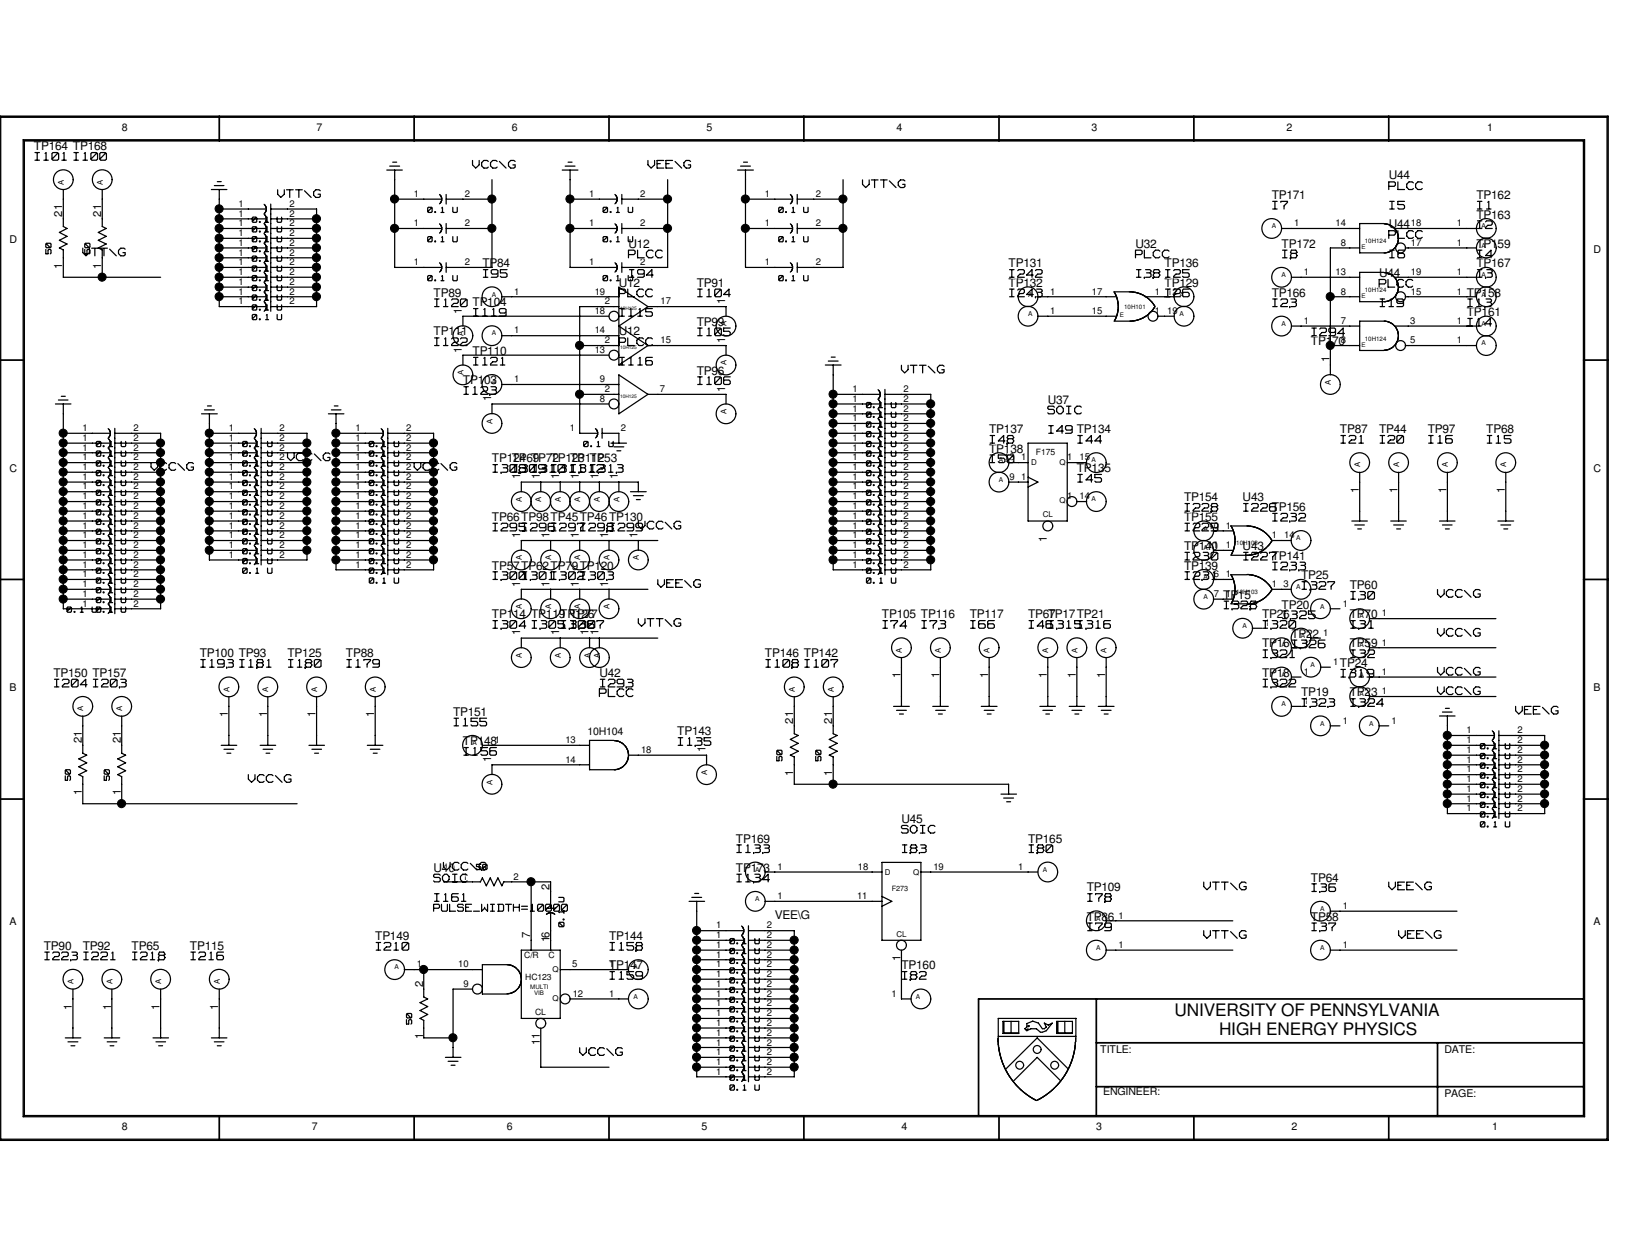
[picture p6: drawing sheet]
<svg xmlns="http://www.w3.org/2000/svg" width="279mm" height="216mm" viewBox="0 0 279 216" stroke-linecap="round" stroke-linejoin="round" font-family="sans-serif">
<defs><g id="words">
<g font-size="3">
<text x="201.8" y="174.6">UNIVERSITY OF PENNSYLVANIA</text>
<text x="209.5" y="177.8">HIGH ENERGY PHYSICS</text>
</g>
<g font-size="2.5" fill="#fff">
<text x="6" y="27.8">I101 I100</text>
<text x="81.2" y="29.1">VCC\G</text>
<text x="111.3" y="29.1">VEE\G</text>
<text x="47.7" y="34.2">VTT\G</text>
<text x="148.2" y="32.5">VTT\G</text>
<text x="238.6" y="32.8">PLCC</text>
<text x="218.7" y="36.2">I7</text>
<text x="238.6" y="41.2">PLCC</text>
<text x="238.8" y="36.2">I5</text>
<text x="253.9" y="36.2">I1</text>
<text x="253.9" y="39.5">I2</text>
<text x="14.2" y="44.2">VTT\G</text>
<text x="83.1" y="47.9">I95</text>
<text x="108" y="44.5">PLCC</text>
<text x="108.2" y="47.9">I94</text>
<text x="173.5" y="47.9">I242</text>
<text x="195.1" y="44.5">PLCC</text>
<text x="195.3" y="47.9">I38 I25</text>
<text x="220.4" y="44.5">I8</text>
<text x="238.8" y="44.5">I6</text>
<text x="253.9" y="47.9">I3</text>
<text x="253.9" y="44.5">I4</text>
<text x="74.7" y="52.9">I120</text>
<text x="106.3" y="51.2">PLCC</text>
<text x="119.9" y="51.2">I104</text>
<text x="173.5" y="51.2">I243</text>
<text x="200.3" y="51.2">I26</text>
<text x="218.7" y="52.9">I23</text>
<text x="237" y="49.6">PLCC</text>
<text x="237.2" y="52.9">I19</text>
<text x="252.2" y="52.9">I13</text>
<text x="74.7" y="59.6">I122</text>
<text x="81.4" y="54.6">I119</text>
<text x="106.3" y="59.6">PLCC</text>
<text x="106.5" y="54.6">I115</text>
<text x="119.9" y="57.9">I105</text>
<text x="225.4" y="57.9">I294</text>
<text x="252.2" y="56.3">I14</text>
<text x="81.4" y="62.9">I121</text>
<text x="106.5" y="62.9">I116</text>
<text x="154.9" y="64.3">VTT\G</text>
<text x="79.7" y="68">I123</text>
<text x="119.9" y="66.3">I106</text>
<text x="180" y="71.3">SOIC</text>
<text x="170.1" y="76.4">I48</text>
<text x="180.2" y="74.7">I49</text>
<text x="185.2" y="76.4">I44</text>
<text x="230.4" y="76.4">I21</text>
<text x="237.2" y="76.4">I20</text>
<text x="245.5" y="76.4">I16</text>
<text x="255.6" y="76.4">I15</text>
<text x="26" y="81">VCC\G</text>
<text x="49.4" y="79.4">VCC\G</text>
<text x="71.2" y="81">VCC\G</text>
<text x="84.7" y="81.4">I308 I310 I312</text>
<text x="88.1" y="81.4">I309 I311 I313</text>
<text x="170.1" y="79.7">I50</text>
<text x="185.2" y="83.1">I45</text>
<text x="203.6" y="88.1">I228</text>
<text x="213.7" y="88.1">I226</text>
<text x="218.7" y="89.7">I232</text>
<text x="84.7" y="91.4">I295I296I297I298I299VCC\G</text>
<text x="203.6" y="91.4">I229</text>
<text x="84.7" y="99.8">I300I301I302I303</text>
<text x="113" y="101.1">VEE\G</text>
<text x="203.6" y="99.8">I231</text>
<text x="203.6" y="96.4">I230</text>
<text x="213.7" y="96.4">I227</text>
<text x="218.7" y="98.1">I233</text>
<text x="223.7" y="101.5">I327</text>
<text x="109.7" y="107.8">VTT\G</text>
<text x="210.4" y="104.8">I328</text>
<text x="220.4" y="106.5">I325</text>
<text x="232.1" y="103.2">I30</text>
<text x="247" y="102.8">VCC\G</text>
<text x="84.7" y="108.2">I304 I305I306</text>
<text x="98.1" y="108.2">I307</text>
<text x="151.7" y="108.2">I74</text>
<text x="158.4" y="108.2">I73</text>
<text x="166.8" y="108.2">I66</text>
<text x="176.8" y="108.2">I46I315I316</text>
<text x="217" y="113.2">I321</text>
<text x="217" y="108.2">I320</text>
<text x="222.1" y="111.5">I326</text>
<text x="232.1" y="108.2">I31</text>
<text x="232.1" y="113.2">I32</text>
<text x="247" y="109.5">VCC\G</text>
<text x="9.4" y="118.2">I204 I203</text>
<text x="34.5" y="114.9">I193 I181</text>
<text x="49.6" y="114.9">I180</text>
<text x="59.6" y="114.9">I179</text>
<text x="103" y="119.9">PLCC</text>
<text x="103.2" y="118.2">I293</text>
<text x="131.6" y="114.9">I108 I107</text>
<text x="217" y="118.2">I322</text>
<text x="230.4" y="116.5">I319</text>
<text x="247" y="116.2">VCC\G</text>
<text x="247" y="119.5">VCC\G</text>
<text x="78" y="124.9">I155</text>
<text x="223.7" y="121.6">I323</text>
<text x="232.1" y="121.6">I324</text>
<text x="260.4" y="122.9">VEE\G</text>
<text x="79.7" y="130">I156</text>
<text x="116.5" y="128.3">I135</text>
<text x="42.7" y="134.6">VCC\G</text>
<text x="154.9" y="143.3">SOIC</text>
<text x="76.2" y="149.7">VCC\G</text>
<text x="126.6" y="146.7">I133</text>
<text x="155.1" y="146.7">I83</text>
<text x="176.8" y="146.7">I80</text>
<text x="74.5" y="151.7">SOIC</text>
<text x="74.7" y="155.1">I161</text>
<text x="126.6" y="151.7">I134</text>
<text x="186.9" y="155.1">I78</text>
<text x="206.8" y="153.1">VTT\G</text>
<text x="225.4" y="153.4">I36</text>
<text x="238.6" y="153.1">VEE\G</text>
<text x="186.9" y="160.1">I79</text>
<text x="206.8" y="161.4">VTT\G</text>
<text x="225.4" y="160.1">I37</text>
<text x="240.3" y="161.4">VEE\G</text>
<text x="7.7" y="165.1">I223 I221</text>
<text x="22.8" y="165.1">I218</text>
<text x="32.8" y="165.1">I216</text>
<text x="64.6" y="163.4">I210</text>
<text x="104.8" y="163.4">I158</text>
<text x="104.8" y="168.4">I159</text>
<text x="155.1" y="168.4">I82</text>
<text x="99.6" y="181.5">VCC\G</text>
</g>
<text font-size="2.2" fill="#fff" x="74.5" y="156.7">PULSE_WIDTH=10000</text>
<g font-size="2">
<text x="5.8" y="25.8">TP164 TP168</text>
<text x="218.5" y="34.2">TP171</text>
<text x="238.6" y="30.8">U44</text>
<text x="253.7" y="34.2">TP162</text>
<text x="238.6" y="39.2">U44</text>
<text x="253.7" y="37.5">TP163</text>
<text x="82.9" y="45.9">TP84</text>
<text x="108" y="42.5">U12</text>
<text x="173.3" y="45.9">TP131</text>
<text x="195.1" y="42.5">U32</text>
<text x="200.1" y="45.9">TP136</text>
<text x="220.2" y="42.5">TP172</text>
<text x="237" y="47.6">U44</text>
<text x="253.7" y="42.5">TP159</text>
<text x="253.7" y="45.9">TP167</text>
<text x="74.5" y="50.9">TP89</text>
<text x="81.2" y="52.6">TP104</text>
<text x="106.3" y="49.3">U12</text>
<text x="119.7" y="49.3">TP91</text>
<text x="173.3" y="49.3">TP132</text>
<text x="200.1" y="49.3">TP129</text>
<text x="218.5" y="50.9">TP166</text>
<text x="252.1" y="50.9">TP158</text>
<text x="74.5" y="57.6">TP111</text>
<text x="106.3" y="57.6">U12</text>
<text x="119.7" y="56">TP99</text>
<text x="225.3" y="59.3">TP170</text>
<text x="252.1" y="54.3">TP161</text>
<text x="79.5" y="66">TP103</text>
<text x="81.2" y="61">TP110</text>
<text x="119.7" y="64.3">TP96</text>
<text x="180" y="69.3">U37</text>
<text x="170" y="77.7">TP138</text>
<text x="170" y="74.4">TP137</text>
<text x="185" y="74.4">TP134</text>
<text x="230.3" y="74.4">TP87</text>
<text x="237" y="74.4">TP44</text>
<text x="245.3" y="74.4">TP97</text>
<text x="255.4" y="74.4">TP68</text>
<text x="84.5" y="79.4">TP124 TP72</text>
<text x="87.9" y="79.4">TP69</text>
<text x="94.6" y="79.4">TP123 TP53</text>
<text x="98" y="79.4">TP112</text>
<text x="185" y="81.1">TP135</text>
<text x="84.5" y="89.5">TP66TP98TP45TP46TP130</text>
<text x="203.5" y="89.5">TP155</text>
<text x="203.5" y="86.1">TP154</text>
<text x="213.5" y="86.1">U43</text>
<text x="218.5" y="87.8">TP156</text>
<text x="203.5" y="94.5">TP140</text>
<text x="213.5" y="94.5">U43</text>
<text x="84.5" y="97.8">TP57TP62TP79TP120</text>
<text x="203.5" y="97.8">TP139</text>
<text x="218.5" y="96.1">TP141</text>
<text x="223.6" y="99.5">TP25</text>
<text x="231.9" y="101.2">TP60</text>
<text x="84.5" y="106.2">TP114 TP119TP126</text>
<text x="98" y="106.2">TP77</text>
<text x="151.6" y="106.2">TP105 TP116</text>
<text x="166.6" y="106.2">TP117</text>
<text x="176.7" y="106.2">TP67</text>
<text x="180" y="106.2">TP17TP21</text>
<text x="210.2" y="102.9">TP15</text>
<text x="216.9" y="106.2">TP26</text>
<text x="220.2" y="104.5">TP20</text>
<text x="231.9" y="106.2">TP70</text>
<text x="34.3" y="112.9">TP100 TP93</text>
<text x="49.4" y="112.9">TP125</text>
<text x="59.4" y="112.9">TP88</text>
<text x="131.4" y="112.9">TP146 TP142</text>
<text x="216.9" y="111.2">TP16</text>
<text x="221.9" y="109.6">TP22</text>
<text x="231.9" y="111.2">TP59</text>
<text x="9.2" y="116.2">TP150 TP157</text>
<text x="103" y="116.2">U42</text>
<text x="216.9" y="116.2">TP18</text>
<text x="223.6" y="119.6">TP19</text>
<text x="230.3" y="114.6">TP24</text>
<text x="231.9" y="119.6">TP23</text>
<text x="77.9" y="122.9">TP151</text>
<text x="79.5" y="128">TP148</text>
<text x="116.4" y="126.3">TP143</text>
<text x="154.9" y="141.4">U45</text>
<text x="74.5" y="149.7">U40</text>
<text x="126.4" y="149.7">TP173</text>
<text x="126.4" y="144.7">TP169</text>
<text x="176.7" y="144.7">TP165</text>
<text x="186.7" y="153.1">TP109</text>
<text x="225.3" y="151.4">TP64</text>
<text x="64.5" y="161.5">TP149</text>
<text x="104.6" y="161.5">TP144</text>
<text x="133.1" y="157.8">VEE\G</text>
<text x="186.7" y="158.1">TP86</text>
<text x="225.3" y="158.1">TP58</text>
<text x="7.5" y="163.2">TP90</text>
<text x="14.2" y="163.2">TP92</text>
<text x="22.6" y="163.2">TP65</text>
<text x="32.6" y="163.2">TP115</text>
<text x="104.6" y="166.5">TP147</text>
<text x="154.9" y="166.5">TP160</text>
</g>
<g font-size="2" fill="#fff">
<text x="9.1" y="43.6" transform="rotate(-90 9.1 43.6)">50</text>
<text x="15.8" y="43.6" transform="rotate(-90 15.8 43.6)">50</text>
<text x="134.7" y="130.7" transform="rotate(-90 134.7 130.7)">50</text>
<text x="141.4" y="130.7" transform="rotate(-90 141.4 130.7)">50</text>
<text x="12.4" y="134" transform="rotate(-90 12.4 134)">50</text>
<text x="19.1" y="134" transform="rotate(-90 19.1 134)">50</text>
<text x="97.2" y="159.2" transform="rotate(-90 97.2 159.2)">0.1 U</text>
<text x="71.1" y="175.9" transform="rotate(-90 71.1 175.9)">50</text>
</g>
<g font-size="1.9">
<text x="10.7" y="37.3" transform="rotate(-90 10.7 37.3)">21</text>
<text x="17.4" y="37.3" transform="rotate(-90 17.4 37.3)">21</text>
<text x="10.7" y="46.1" transform="rotate(-90 10.7 46.1)">1</text>
<text x="17.4" y="46.1" transform="rotate(-90 17.4 46.1)">1</text>
<text x="79.4" y="53.8" transform="rotate(-90 79.4 53.8)">1</text>
<text x="124.6" y="52.2" transform="rotate(-90 124.6 52.2)">1</text>
<text x="124.6" y="58.9" transform="rotate(-90 124.6 58.9)">1</text>
<text x="79.4" y="60.6" transform="rotate(-90 79.4 60.6)">1</text>
<text x="228.4" y="62.2" transform="rotate(-90 228.4 62.2)">1</text>
<text x="84.4" y="68.9" transform="rotate(-90 84.4 68.9)">1</text>
<text x="124.6" y="67.3" transform="rotate(-90 124.6 67.3)">1</text>
<text x="89.4" y="82.3" transform="rotate(-90 89.4 82.3)">1</text>
<text x="92.8" y="82.3" transform="rotate(-90 92.8 82.3)">1</text>
<text x="96.1" y="82.3" transform="rotate(-90 96.1 82.3)">1</text>
<text x="99.5" y="82.3" transform="rotate(-90 99.5 82.3)">1</text>
<text x="102.8" y="82.3" transform="rotate(-90 102.8 82.3)">1</text>
<text x="106.2" y="82.3" transform="rotate(-90 106.2 82.3)">1</text>
<text x="233.5" y="84.7" transform="rotate(-90 233.5 84.7)">1</text>
<text x="240.2" y="84.7" transform="rotate(-90 240.2 84.7)">1</text>
<text x="248.5" y="84.7" transform="rotate(-90 248.5 84.7)">1</text>
<text x="258.6" y="84.7" transform="rotate(-90 258.6 84.7)">1</text>
<text x="89.4" y="92.4" transform="rotate(-90 89.4 92.4)">1</text>
<text x="94.4" y="92.4" transform="rotate(-90 94.4 92.4)">1</text>
<text x="99.5" y="92.4" transform="rotate(-90 99.5 92.4)">1</text>
<text x="104.5" y="92.4" transform="rotate(-90 104.5 92.4)">1</text>
<text x="109.5" y="92.4" transform="rotate(-90 109.5 92.4)">1</text>
<text x="179.9" y="93" transform="rotate(-90 179.9 93)">1</text>
<text x="89.4" y="100.8" transform="rotate(-90 89.4 100.8)">1</text>
<text x="94.4" y="100.8" transform="rotate(-90 94.4 100.8)">1</text>
<text x="99.5" y="100.8" transform="rotate(-90 99.5 100.8)">1</text>
<text x="104.5" y="100.8" transform="rotate(-90 104.5 100.8)">1</text>
<text x="89.4" y="109.1" transform="rotate(-90 89.4 109.1)">1</text>
<text x="96.1" y="109.1" transform="rotate(-90 96.1 109.1)">1</text>
<text x="101.1" y="109.1" transform="rotate(-90 101.1 109.1)">1</text>
<text x="102.8" y="109.1" transform="rotate(-90 102.8 109.1)">1</text>
<text x="154.7" y="116.5" transform="rotate(-90 154.7 116.5)">1</text>
<text x="161.4" y="116.5" transform="rotate(-90 161.4 116.5)">1</text>
<text x="169.8" y="116.5" transform="rotate(-90 169.8 116.5)">1</text>
<text x="179.9" y="116.5" transform="rotate(-90 179.9 116.5)">1</text>
<text x="184.9" y="116.5" transform="rotate(-90 184.9 116.5)">1</text>
<text x="189.9" y="116.5" transform="rotate(-90 189.9 116.5)">1</text>
<text x="39.2" y="123.2" transform="rotate(-90 39.2 123.2)">1</text>
<text x="45.9" y="123.2" transform="rotate(-90 45.9 123.2)">1</text>
<text x="54.2" y="123.2" transform="rotate(-90 54.2 123.2)">1</text>
<text x="64.3" y="123.2" transform="rotate(-90 64.3 123.2)">1</text>
<text x="136.3" y="124.3" transform="rotate(-90 136.3 124.3)">21</text>
<text x="143" y="124.3" transform="rotate(-90 143 124.3)">21</text>
<text x="14.1" y="127.7" transform="rotate(-90 14.1 127.7)">21</text>
<text x="20.7" y="127.7" transform="rotate(-90 20.7 127.7)">21</text>
<text x="84.4" y="130.9" transform="rotate(-90 84.4 130.9)">1</text>
<text x="121.2" y="129.2" transform="rotate(-90 121.2 129.2)">1</text>
<text x="14.1" y="136.6" transform="rotate(-90 14.1 136.6)">1</text>
<text x="20.7" y="136.6" transform="rotate(-90 20.7 136.6)">1</text>
<text x="136.3" y="133.2" transform="rotate(-90 136.3 133.2)">1</text>
<text x="143" y="133.2" transform="rotate(-90 143 133.2)">1</text>
<text x="94.4" y="152.8" transform="rotate(-90 94.4 152.8)">2</text>
<text x="91.1" y="161.2" transform="rotate(-90 91.1 161.2)">7</text>
<text x="94.4" y="161.7" transform="rotate(-90 94.4 161.7)">16</text>
<text x="154.7" y="165.1" transform="rotate(-90 154.7 165.1)">1</text>
<text x="12.4" y="173.4" transform="rotate(-90 12.4 173.4)">1</text>
<text x="19.1" y="173.4" transform="rotate(-90 19.1 173.4)">1</text>
<text x="27.4" y="173.4" transform="rotate(-90 27.4 173.4)">1</text>
<text x="37.5" y="173.4" transform="rotate(-90 37.5 173.4)">1</text>
<text x="72.7" y="169.5" transform="rotate(-90 72.7 169.5)">2</text>
<text x="72.7" y="178.4" transform="rotate(-90 72.7 178.4)">1</text>
<text x="92.8" y="179.5" transform="rotate(-90 92.8 179.5)">11</text>
</g>
<g font-size="1.8">
<text x="20.9" y="22.5">8</text>
<text x="54.4" y="22.5">7</text>
<text x="87.9" y="22.5">6</text>
<text x="121.4" y="22.5">5</text>
<text x="154.1" y="22.5">4</text>
<text x="187.6" y="22.5">3</text>
<text x="221.1" y="22.5">2</text>
<text x="255.6" y="22.5">1</text>
<text x="1.7" y="41.7">D</text>
<text x="273.8" y="43.4">D</text>
<text x="1.7" y="81.1">C</text>
<text x="273.8" y="81.1">C</text>
<text x="1.7" y="118.7">B</text>
<text x="273.8" y="118.7">B</text>
<text x="101" y="126.3">10H104</text>
<text x="1.7" y="159">A</text>
<text x="273.8" y="159">A</text>
<text x="189.1" y="180.9">TITLE:</text>
<text x="248.2" y="180.9">DATE:</text>
<text x="189.6" y="188.1">ENGINEER:</text>
<text x="248.2" y="188.4">PAGE:</text>
<text x="20.9" y="194.1">8</text>
<text x="53.6" y="194.1">7</text>
<text x="87.1" y="194.1">6</text>
<text x="120.6" y="194.1">5</text>
<text x="154.9" y="194.1">4</text>
<text x="188.4" y="194.1">3</text>
<text x="221.9" y="194.1">2</text>
<text x="256.4" y="194.1">1</text>
</g>
<g font-size="1.7" fill="#fff">
<text x="43.3" y="41.7">0.1</text>
<text x="43.3" y="40">0.1</text>
<text x="43.3" y="38.4">0.1</text>
<text x="47.6" y="41.7">U</text>
<text x="47.6" y="40">U</text>
<text x="47.6" y="38.4">U</text>
<text x="73.5" y="36.7">0.1</text>
<text x="73.5" y="41.7">0.1</text>
<text x="77.7" y="36.7">U</text>
<text x="77.7" y="41.7">U</text>
<text x="103.6" y="36.7">0.1</text>
<text x="103.6" y="41.7">0.1</text>
<text x="107.9" y="36.7">U</text>
<text x="107.9" y="41.7">U</text>
<text x="133.8" y="36.7">0.1</text>
<text x="133.8" y="41.7">0.1</text>
<text x="138" y="36.7">U</text>
<text x="138" y="41.7">U</text>
<text x="43.3" y="46.7">0.1</text>
<text x="43.3" y="45">0.1</text>
<text x="43.3" y="43.4">0.1</text>
<text x="47.6" y="46.7">U</text>
<text x="47.6" y="45">U</text>
<text x="47.6" y="43.4">U</text>
<text x="43.3" y="53.4">0.1</text>
<text x="43.3" y="51.7">0.1</text>
<text x="43.3" y="50.1">0.1</text>
<text x="43.3" y="48.4">0.1</text>
<text x="47.6" y="53.4">U</text>
<text x="47.6" y="51.7">U</text>
<text x="47.6" y="50.1">U</text>
<text x="47.6" y="48.4">U</text>
<text x="73.5" y="48.4">0.1</text>
<text x="77.7" y="48.4">U</text>
<text x="103.6" y="48.4">0.1</text>
<text x="107.9" y="48.4">U</text>
<text x="133.8" y="48.4">0.1</text>
<text x="138" y="48.4">U</text>
<text x="43.3" y="55.1">0.1</text>
<text x="47.6" y="55.1">U</text>
<text x="148.9" y="70.2">0.1</text>
<text x="148.9" y="71.8">0.1</text>
<text x="153.1" y="70.2">U</text>
<text x="153.1" y="71.8">U</text>
<text x="16.6" y="76.9">0.1</text>
<text x="20.8" y="76.9">U</text>
<text x="41.7" y="76.9">0.1</text>
<text x="45.9" y="76.9">U</text>
<text x="63.5" y="76.9">0.1</text>
<text x="67.7" y="76.9">U</text>
<text x="100.3" y="76.9">0.1</text>
<text x="104.5" y="76.9">U</text>
<text x="148.9" y="73.5">0.1</text>
<text x="148.9" y="75.2">0.1</text>
<text x="148.9" y="76.9">0.1</text>
<text x="153.1" y="73.5">U</text>
<text x="153.1" y="75.2">U</text>
<text x="153.1" y="76.9">U</text>
<text x="16.6" y="78.5">0.1</text>
<text x="16.6" y="80.2">0.1</text>
<text x="16.6" y="81.9">0.1</text>
<text x="16.6" y="83.6">0.1</text>
<text x="20.8" y="78.5">U</text>
<text x="20.8" y="80.2">U</text>
<text x="20.8" y="81.9">U</text>
<text x="20.8" y="83.6">U</text>
<text x="41.7" y="83.6">0.1</text>
<text x="41.7" y="81.9">0.1</text>
<text x="41.7" y="80.2">0.1</text>
<text x="41.7" y="78.5">0.1</text>
<text x="45.9" y="83.6">U</text>
<text x="45.9" y="81.9">U</text>
<text x="45.9" y="80.2">U</text>
<text x="45.9" y="78.5">U</text>
<text x="63.5" y="83.6">0.1</text>
<text x="63.5" y="80.2">0.1</text>
<text x="63.5" y="81.9">0.1</text>
<text x="63.5" y="78.5">0.1</text>
<text x="67.7" y="83.6">U</text>
<text x="67.7" y="80.2">U</text>
<text x="67.7" y="81.9">U</text>
<text x="67.7" y="78.5">U</text>
<text x="148.9" y="78.5">0.1</text>
<text x="148.9" y="81.9">0.1</text>
<text x="148.9" y="80.2">0.1</text>
<text x="148.9" y="83.6">0.1</text>
<text x="153.1" y="78.5">U</text>
<text x="153.1" y="81.9">U</text>
<text x="153.1" y="80.2">U</text>
<text x="153.1" y="83.6">U</text>
<text x="16.6" y="85.3">0.1</text>
<text x="16.6" y="86.9">0.1</text>
<text x="16.6" y="88.6">0.1</text>
<text x="20.8" y="85.3">U</text>
<text x="20.8" y="86.9">U</text>
<text x="20.8" y="88.6">U</text>
<text x="41.7" y="88.6">0.1</text>
<text x="41.7" y="86.9">0.1</text>
<text x="41.7" y="85.3">0.1</text>
<text x="45.9" y="88.6">U</text>
<text x="45.9" y="86.9">U</text>
<text x="45.9" y="85.3">U</text>
<text x="63.5" y="88.6">0.1</text>
<text x="63.5" y="86.9">0.1</text>
<text x="63.5" y="85.3">0.1</text>
<text x="67.7" y="88.6">U</text>
<text x="67.7" y="86.9">U</text>
<text x="67.7" y="85.3">U</text>
<text x="148.9" y="85.3">0.1</text>
<text x="148.9" y="86.9">0.1</text>
<text x="148.9" y="88.6">0.1</text>
<text x="153.1" y="85.3">U</text>
<text x="153.1" y="86.9">U</text>
<text x="153.1" y="88.6">U</text>
<text x="16.6" y="90.3">0.1</text>
<text x="16.6" y="91.9">0.1</text>
<text x="16.6" y="93.6">0.1</text>
<text x="16.6" y="95.3">0.1</text>
<text x="20.8" y="90.3">U</text>
<text x="20.8" y="91.9">U</text>
<text x="20.8" y="93.6">U</text>
<text x="20.8" y="95.3">U</text>
<text x="41.7" y="95.3">0.1</text>
<text x="41.7" y="91.9">0.1</text>
<text x="41.7" y="93.6">0.1</text>
<text x="41.7" y="90.3">0.1</text>
<text x="45.9" y="95.3">U</text>
<text x="45.9" y="91.9">U</text>
<text x="45.9" y="93.6">U</text>
<text x="45.9" y="90.3">U</text>
<text x="63.5" y="95.3">0.1</text>
<text x="63.5" y="91.9">0.1</text>
<text x="63.5" y="93.6">0.1</text>
<text x="63.5" y="90.3">0.1</text>
<text x="67.7" y="95.3">U</text>
<text x="67.7" y="91.9">U</text>
<text x="67.7" y="93.6">U</text>
<text x="67.7" y="90.3">U</text>
<text x="148.9" y="90.3">0.1</text>
<text x="148.9" y="91.9">0.1</text>
<text x="148.9" y="93.6">0.1</text>
<text x="148.9" y="95.3">0.1</text>
<text x="153.1" y="90.3">U</text>
<text x="153.1" y="91.9">U</text>
<text x="153.1" y="93.6">U</text>
<text x="153.1" y="95.3">U</text>
<text x="16.6" y="97">0.1</text>
<text x="16.6" y="98.6">0.1</text>
<text x="16.6" y="100.3">0.1</text>
<text x="16.6" y="102">0.1</text>
<text x="20.8" y="97">U</text>
<text x="20.8" y="98.6">U</text>
<text x="20.8" y="100.3">U</text>
<text x="20.8" y="102">U</text>
<text x="41.7" y="98.6">0.1</text>
<text x="41.7" y="97">0.1</text>
<text x="45.9" y="98.6">U</text>
<text x="45.9" y="97">U</text>
<text x="63.5" y="100.3">0.1</text>
<text x="63.5" y="97">0.1</text>
<text x="63.5" y="98.6">0.1</text>
<text x="67.7" y="100.3">U</text>
<text x="67.7" y="97">U</text>
<text x="67.7" y="98.6">U</text>
<text x="148.9" y="97">0.1</text>
<text x="148.9" y="98.6">0.1</text>
<text x="148.9" y="100.3">0.1</text>
<text x="153.1" y="97">U</text>
<text x="153.1" y="98.6">U</text>
<text x="153.1" y="100.3">U</text>
<text x="11.5" y="105.3">0.1</text>
<text x="15.7" y="105.3">U0.1</text>
<text x="16.6" y="103.7">0.1</text>
<text x="20.8" y="105.3">U</text>
<text x="20.8" y="103.7">U</text>
<text x="254.4" y="130.5">0.1</text>
<text x="254.4" y="128.8">0.1</text>
<text x="258.6" y="130.5">U</text>
<text x="258.6" y="128.8">U</text>
<text x="254.4" y="137.2">0.1</text>
<text x="254.4" y="135.5">0.1</text>
<text x="254.4" y="132.1">0.1</text>
<text x="254.4" y="133.8">0.1</text>
<text x="258.6" y="137.2">U</text>
<text x="258.6" y="135.5">U</text>
<text x="258.6" y="132.1">U</text>
<text x="258.6" y="133.8">U</text>
<text x="254.4" y="140.5">0.1</text>
<text x="254.4" y="142.2">0.1</text>
<text x="254.4" y="138.9">0.1</text>
<text x="258.6" y="140.5">U</text>
<text x="258.6" y="142.2">U</text>
<text x="258.6" y="138.9">U</text>
<text x="81.9" y="149.5">50</text>
<text x="125.4" y="162.3">0.1</text>
<text x="125.4" y="164">0.1</text>
<text x="125.4" y="165.7">0.1</text>
<text x="125.4" y="167.3">0.1</text>
<text x="129.7" y="162.3">U</text>
<text x="129.7" y="164">U</text>
<text x="129.7" y="165.7">U</text>
<text x="129.7" y="167.3">U</text>
<text x="125.4" y="169">0.1</text>
<text x="125.4" y="170.6">0.1</text>
<text x="125.4" y="172.3">0.1</text>
<text x="125.4" y="174">0.1</text>
<text x="129.7" y="169">U</text>
<text x="129.7" y="170.6">U</text>
<text x="129.7" y="172.3">U</text>
<text x="129.7" y="174">U</text>
<text x="125.4" y="175.7">0.1</text>
<text x="125.4" y="177.4">0.1</text>
<text x="125.4" y="179">0.1</text>
<text x="129.7" y="175.7">U</text>
<text x="129.7" y="177.4">U</text>
<text x="129.7" y="179">U</text>
<text x="125.4" y="180.7">0.1</text>
<text x="125.4" y="182.4">0.1</text>
<text x="125.4" y="184.1">0.1</text>
<text x="125.4" y="185.7">0.1</text>
<text x="129.7" y="180.7">U</text>
<text x="129.7" y="182.4">U</text>
<text x="129.7" y="184.1">U</text>
<text x="129.7" y="185.7">U</text>
<text x="125.4" y="187.4">0.1</text>
<text x="129.7" y="187.4">U</text>
</g>
<g font-size="1.6">
<text x="41" y="35.5">1</text>
<text x="49.7" y="35.5">2</text>
<text x="71.1" y="33.9">1</text>
<text x="79.9" y="33.9">2</text>
<text x="101.3" y="33.9">1</text>
<text x="110" y="33.9">2</text>
<text x="131.4" y="33.9">1</text>
<text x="140.2" y="33.9">2</text>
<text x="41" y="40.6">1</text>
<text x="41" y="38.9">1</text>
<text x="41" y="37.2">1</text>
<text x="49.7" y="40.6">2</text>
<text x="49.7" y="38.9">2</text>
<text x="49.7" y="37.2">2</text>
<text x="71.1" y="38.9">1</text>
<text x="79.9" y="38.9">2</text>
<text x="101.3" y="38.9">1</text>
<text x="110" y="38.9">2</text>
<text x="131.4" y="38.9">1</text>
<text x="140.2" y="38.9">2</text>
<text x="222.4" y="38.9">1</text>
<text x="229.5" y="38.9">14</text>
<text x="242.4" y="38.9">18</text>
<text x="250.4" y="38.9">1</text>
<text x="41" y="47.2">1</text>
<text x="41" y="45.6">1</text>
<text x="41" y="43.9">1</text>
<text x="41" y="42.2">1</text>
<text x="49.7" y="47.2">2</text>
<text x="49.7" y="45.6">2</text>
<text x="49.7" y="43.9">2</text>
<text x="49.7" y="42.2">2</text>
<text x="71.1" y="45.6">1</text>
<text x="79.9" y="45.6">2</text>
<text x="101.3" y="45.6">1</text>
<text x="110" y="45.6">2</text>
<text x="131.4" y="45.6">1</text>
<text x="140.2" y="45.6">2</text>
<text x="224" y="47.2">1</text>
<text x="229.5" y="47.2">13</text>
<text x="230.4" y="42.2">8</text>
<text x="242.4" y="47.2">19</text>
<text x="242.4" y="42.2">17</text>
<text x="250.4" y="47.2">1</text>
<text x="250.4" y="42.2">1</text>
<text x="41" y="50.6">1</text>
<text x="41" y="52.3">1</text>
<text x="41" y="48.9">1</text>
<text x="49.7" y="50.6">2</text>
<text x="49.7" y="52.3">2</text>
<text x="49.7" y="48.9">2</text>
<text x="88.3" y="50.6">1</text>
<text x="102.2" y="53.9">18</text>
<text x="102.2" y="50.6">19</text>
<text x="103.9" y="52.3">2</text>
<text x="113.5" y="52.3">17</text>
<text x="180.5" y="50.6">1</text>
<text x="180.5" y="53.9">1</text>
<text x="187.6" y="53.9">15</text>
<text x="187.6" y="50.6">17</text>
<text x="198.4" y="53.9">1</text>
<text x="198.4" y="50.6">1</text>
<text x="200.6" y="53.9">19</text>
<text x="200.6" y="50.6">12</text>
<text x="230.4" y="50.6">8</text>
<text x="242.4" y="50.6">15</text>
<text x="250.4" y="50.6">1</text>
<text x="88.3" y="57.3">1</text>
<text x="102.2" y="57.3">14</text>
<text x="103.9" y="59">2</text>
<text x="113.5" y="59">15</text>
<text x="224" y="55.6">1</text>
<text x="230.4" y="59">8</text>
<text x="230.4" y="55.6">7</text>
<text x="242.3" y="59">5</text>
<text x="242.3" y="55.6">3</text>
<text x="250.4" y="59">1</text>
<text x="250.4" y="55.6">1</text>
<text x="88.3" y="65.7">1</text>
<text x="102.2" y="60.7">13</text>
<text x="103.1" y="65.7">9</text>
<text x="103.1" y="69">8</text>
<text x="103.9" y="67.4">2</text>
<text x="113.4" y="67.4">7</text>
<text x="146.5" y="69">1</text>
<text x="146.5" y="70.7">1</text>
<text x="146.5" y="67.4">1</text>
<text x="155.2" y="69">2</text>
<text x="155.2" y="70.7">2</text>
<text x="155.2" y="67.4">2</text>
<text x="14.2" y="77.4">1</text>
<text x="14.2" y="75.7">1</text>
<text x="14.2" y="74">1</text>
<text x="22.9" y="77.4">2</text>
<text x="22.9" y="75.7">2</text>
<text x="22.9" y="74">2</text>
<text x="39.3" y="77.4">1</text>
<text x="39.3" y="75.7">1</text>
<text x="39.3" y="74">1</text>
<text x="48" y="77.4">2</text>
<text x="48" y="75.7">2</text>
<text x="48" y="74">2</text>
<text x="61.1" y="77.4">1</text>
<text x="61.1" y="75.7">1</text>
<text x="61.1" y="74">1</text>
<text x="69.8" y="77.4">2</text>
<text x="69.8" y="75.7">2</text>
<text x="69.8" y="74">2</text>
<text x="97.9" y="74">1</text>
<text x="106.7" y="74">2</text>
<text x="146.5" y="77.4">1</text>
<text x="146.5" y="75.7">1</text>
<text x="146.5" y="74">1</text>
<text x="146.5" y="72.3">1</text>
<text x="155.2" y="77.4">2</text>
<text x="155.2" y="75.7">2</text>
<text x="155.2" y="74">2</text>
<text x="155.2" y="72.3">2</text>
<text x="14.2" y="82.4">1</text>
<text x="14.2" y="80.7">1</text>
<text x="14.2" y="79.1">1</text>
<text x="22.9" y="82.4">2</text>
<text x="22.9" y="80.7">2</text>
<text x="22.9" y="79.1">2</text>
<text x="39.3" y="82.4">1</text>
<text x="39.3" y="80.7">1</text>
<text x="39.3" y="79.1">1</text>
<text x="48" y="82.4">2</text>
<text x="48" y="80.7">2</text>
<text x="48" y="79.1">2</text>
<text x="61.1" y="82.4">1</text>
<text x="61.1" y="80.7">1</text>
<text x="61.1" y="79.1">1</text>
<text x="69.8" y="82.4">2</text>
<text x="69.8" y="80.7">2</text>
<text x="69.8" y="79.1">2</text>
<text x="146.5" y="82.4">1</text>
<text x="146.5" y="80.7">1</text>
<text x="146.5" y="79.1">1</text>
<text x="155.2" y="82.4">2</text>
<text x="155.2" y="80.7">2</text>
<text x="155.2" y="79.1">2</text>
<text x="172.6" y="79.1">13</text>
<text x="173.4" y="82.4">9</text>
<text x="175.5" y="79.1">1</text>
<text x="175.5" y="82.4">1</text>
<text x="183.3" y="79.1">1</text>
<text x="185.5" y="79.1">15</text>
<text x="14.2" y="89.1">1</text>
<text x="14.2" y="87.5">1</text>
<text x="14.2" y="85.8">1</text>
<text x="14.2" y="84.1">1</text>
<text x="22.9" y="89.1">2</text>
<text x="22.9" y="87.5">2</text>
<text x="22.9" y="85.8">2</text>
<text x="22.9" y="84.1">2</text>
<text x="39.3" y="89.1">1</text>
<text x="39.3" y="85.8">1</text>
<text x="39.3" y="87.5">1</text>
<text x="39.3" y="84.1">1</text>
<text x="48" y="89.1">2</text>
<text x="48" y="85.8">2</text>
<text x="48" y="87.5">2</text>
<text x="48" y="84.1">2</text>
<text x="61.1" y="89.1">1</text>
<text x="61.1" y="87.5">1</text>
<text x="61.1" y="85.8">1</text>
<text x="61.1" y="84.1">1</text>
<text x="69.8" y="89.1">2</text>
<text x="69.8" y="87.5">2</text>
<text x="69.8" y="85.8">2</text>
<text x="69.8" y="84.1">2</text>
<text x="146.5" y="89.1">1</text>
<text x="146.5" y="87.5">1</text>
<text x="146.5" y="85.8">1</text>
<text x="146.5" y="84.1">1</text>
<text x="155.2" y="89.1">2</text>
<text x="155.2" y="87.5">2</text>
<text x="155.2" y="85.8">2</text>
<text x="155.2" y="84.1">2</text>
<text x="183.3" y="85.8">1</text>
<text x="185.5" y="85.8">14</text>
<text x="14.2" y="95.8">1</text>
<text x="14.2" y="94.1">1</text>
<text x="14.2" y="92.5">1</text>
<text x="14.2" y="90.8">1</text>
<text x="22.9" y="95.8">2</text>
<text x="22.9" y="94.1">2</text>
<text x="22.9" y="92.5">2</text>
<text x="22.9" y="90.8">2</text>
<text x="39.3" y="95.8">1</text>
<text x="39.3" y="94.1">1</text>
<text x="39.3" y="92.5">1</text>
<text x="39.3" y="90.8">1</text>
<text x="48" y="95.8">2</text>
<text x="48" y="94.1">2</text>
<text x="48" y="92.5">2</text>
<text x="48" y="90.8">2</text>
<text x="61.1" y="95.8">1</text>
<text x="61.1" y="94.1">1</text>
<text x="61.1" y="92.5">1</text>
<text x="61.1" y="90.8">1</text>
<text x="69.8" y="95.8">2</text>
<text x="69.8" y="94.1">2</text>
<text x="69.8" y="92.5">2</text>
<text x="69.8" y="90.8">2</text>
<text x="146.5" y="95.8">1</text>
<text x="146.5" y="94.1">1</text>
<text x="146.5" y="92.5">1</text>
<text x="146.5" y="90.8">1</text>
<text x="155.2" y="95.8">2</text>
<text x="155.2" y="94.1">2</text>
<text x="155.2" y="92.5">2</text>
<text x="155.2" y="90.8">2</text>
<text x="207.6" y="94.1">11</text>
<text x="207.7" y="90.8">10</text>
<text x="210.7" y="94.1">1</text>
<text x="210.7" y="90.8">1</text>
<text x="218.5" y="92.5">1</text>
<text x="220.7" y="92.5">14</text>
<text x="14.2" y="99.1">1</text>
<text x="14.2" y="100.8">1</text>
<text x="14.2" y="97.5">1</text>
<text x="22.9" y="99.1">2</text>
<text x="22.9" y="100.8">2</text>
<text x="22.9" y="97.5">2</text>
<text x="61.1" y="97.5">1</text>
<text x="69.8" y="97.5">2</text>
<text x="146.5" y="97.5">1</text>
<text x="155.2" y="97.5">2</text>
<text x="208.6" y="99.1">6</text>
<text x="210.7" y="99.1">1</text>
<text x="218.5" y="100.8">1</text>
<text x="220.6" y="100.8">3</text>
<text x="14.2" y="102.5">1</text>
<text x="14.2" y="104.2">1</text>
<text x="22.9" y="102.5">2</text>
<text x="22.9" y="104.2">2</text>
<text x="208.6" y="102.5">7</text>
<text x="210.7" y="102.5">1</text>
<text x="217.3" y="107.5">1</text>
<text x="230.7" y="104.2">1</text>
<text x="237.4" y="105.9">1</text>
<text x="224" y="110.9">1</text>
<text x="227.4" y="109.2">1</text>
<text x="237.4" y="110.9">1</text>
<text x="224" y="115.9">1</text>
<text x="229.1" y="114.3">1</text>
<text x="237.4" y="119.3">1</text>
<text x="237.4" y="115.9">1</text>
<text x="224" y="120.9">1</text>
<text x="230.7" y="124.3">1</text>
<text x="239.1" y="124.3">1</text>
<text x="252" y="126">1</text>
<text x="260.7" y="126">2</text>
<text x="85" y="127.6">1</text>
<text x="97.2" y="131">14</text>
<text x="97.2" y="127.6">13</text>
<text x="110.2" y="129.3">18</text>
<text x="252" y="129.3">1</text>
<text x="252" y="131">1</text>
<text x="252" y="127.6">1</text>
<text x="260.7" y="129.3">2</text>
<text x="260.7" y="131">2</text>
<text x="260.7" y="127.6">2</text>
<text x="252" y="137.7">1</text>
<text x="252" y="136">1</text>
<text x="252" y="134.3">1</text>
<text x="252" y="132.7">1</text>
<text x="260.7" y="137.7">2</text>
<text x="260.7" y="136">2</text>
<text x="260.7" y="134.3">2</text>
<text x="260.7" y="132.7">2</text>
<text x="252" y="139.4">1</text>
<text x="260.7" y="139.4">2</text>
<text x="133.6" y="149.4">1</text>
<text x="147.4" y="149.4">18</text>
<text x="160.4" y="149.4">19</text>
<text x="175" y="149.4">1</text>
<text x="79.5" y="151.1">1</text>
<text x="88.2" y="151.1">2</text>
<text x="133.6" y="154.4">1</text>
<text x="147.3" y="154.4">11</text>
<text x="123.1" y="161.1">1</text>
<text x="123.1" y="159.5">1</text>
<text x="131.8" y="161.1">2</text>
<text x="131.8" y="159.5">2</text>
<text x="192.2" y="157.8">1</text>
<text x="230.7" y="156.1">1</text>
<text x="71.6" y="166.2">1</text>
<text x="78.7" y="166.2">10</text>
<text x="98.3" y="166.2">5</text>
<text x="104.6" y="166.2">1</text>
<text x="123.1" y="167.9">1</text>
<text x="123.1" y="166.2">1</text>
<text x="123.1" y="164.5">1</text>
<text x="123.1" y="162.8">1</text>
<text x="131.8" y="167.9">2</text>
<text x="131.8" y="166.2">2</text>
<text x="131.8" y="164.5">2</text>
<text x="131.8" y="162.8">2</text>
<text x="192.2" y="162.8">1</text>
<text x="230.7" y="162.8">1</text>
<text x="79.6" y="169.5">9</text>
<text x="98.4" y="171.2">12</text>
<text x="104.6" y="171.2">1</text>
<text x="123.1" y="172.8">1</text>
<text x="123.1" y="171.2">1</text>
<text x="123.1" y="169.5">1</text>
<text x="131.8" y="172.8">2</text>
<text x="131.8" y="171.2">2</text>
<text x="131.8" y="169.5">2</text>
<text x="153.2" y="171.2">1</text>
<text x="123.1" y="179.6">1</text>
<text x="123.1" y="177.9">1</text>
<text x="123.1" y="176.2">1</text>
<text x="123.1" y="174.5">1</text>
<text x="131.8" y="179.6">2</text>
<text x="131.8" y="177.9">2</text>
<text x="131.8" y="176.2">2</text>
<text x="131.8" y="174.5">2</text>
<text x="123.1" y="184.6">1</text>
<text x="123.1" y="182.9">1</text>
<text x="123.1" y="181.2">1</text>
<text x="131.8" y="184.6">2</text>
<text x="131.8" y="182.9">2</text>
<text x="131.8" y="181.2">2</text>
</g>
<g font-size="1.5">
<text x="178" y="78.1">F175</text>
<text x="90.1" y="164.5">C/R</text>
<text x="94.3" y="164.5">C</text>
<text x="90.3" y="168.4">HC123</text>
<text x="91.9" y="174.3">CL</text>
</g>
<g font-size="1.4">
<text x="177.2" y="79.9">D</text>
<text x="182" y="79.9">Q</text>
<text x="179.2" y="88.8">CL</text>
<text x="182" y="86.4">Q</text>
<text x="152.1" y="150.2">D</text>
<text x="156.9" y="150.2">Q</text>
<text x="154.1" y="161">CL</text>
<text x="95" y="167">Q</text>
<text x="95" y="172">Q</text>
</g>
<g font-size="1.3">
<text x="11" y="31.7" transform="rotate(-90 11 31.7)">A</text>
<text x="17.7" y="31.7" transform="rotate(-90 17.7 31.7)">A</text>
<text x="79.6" y="57.7" transform="rotate(-90 79.6 57.7)">A</text>
<text x="124.8" y="56" transform="rotate(-90 124.8 56)">A</text>
<text x="79.6" y="64.4" transform="rotate(-90 79.6 64.4)">A</text>
<text x="124.8" y="62.7" transform="rotate(-90 124.8 62.7)">A</text>
<text x="124.8" y="71.1" transform="rotate(-90 124.8 71.1)">A</text>
<text x="228.7" y="66.1" transform="rotate(-90 228.7 66.1)">A</text>
<text x="84.6" y="72.8" transform="rotate(-90 84.6 72.8)">A</text>
<text x="233.7" y="80.3" transform="rotate(-90 233.7 80.3)">A</text>
<text x="240.4" y="80.3" transform="rotate(-90 240.4 80.3)">A</text>
<text x="248.8" y="80.3" transform="rotate(-90 248.8 80.3)">A</text>
<text x="258.8" y="80.3" transform="rotate(-90 258.8 80.3)">A</text>
<text x="89.7" y="86.2" transform="rotate(-90 89.7 86.2)">A</text>
<text x="93" y="86.2" transform="rotate(-90 93 86.2)">A</text>
<text x="96.4" y="86.2" transform="rotate(-90 96.4 86.2)">A</text>
<text x="99.7" y="86.2" transform="rotate(-90 99.7 86.2)">A</text>
<text x="103.1" y="86.2" transform="rotate(-90 103.1 86.2)">A</text>
<text x="106.4" y="86.2" transform="rotate(-90 106.4 86.2)">A</text>
<text x="89.7" y="96.2" transform="rotate(-90 89.7 96.2)">A</text>
<text x="94.7" y="96.2" transform="rotate(-90 94.7 96.2)">A</text>
<text x="99.7" y="96.2" transform="rotate(-90 99.7 96.2)">A</text>
<text x="104.7" y="96.2" transform="rotate(-90 104.7 96.2)">A</text>
<text x="109.8" y="96.2" transform="rotate(-90 109.8 96.2)">A</text>
<text x="89.7" y="104.6" transform="rotate(-90 89.7 104.6)">A</text>
<text x="94.7" y="104.6" transform="rotate(-90 94.7 104.6)">A</text>
<text x="99.7" y="104.6" transform="rotate(-90 99.7 104.6)">A</text>
<text x="104.7" y="104.6" transform="rotate(-90 104.7 104.6)">A</text>
<text x="89.7" y="113" transform="rotate(-90 89.7 113)">A</text>
<text x="96.4" y="113" transform="rotate(-90 96.4 113)">A</text>
<text x="101.4" y="113" transform="rotate(-90 101.4 113)">A</text>
<text x="103.1" y="113" transform="rotate(-90 103.1 113)">A</text>
<text x="155" y="112.1" transform="rotate(-90 155 112.1)">A</text>
<text x="161.7" y="112.1" transform="rotate(-90 161.7 112.1)">A</text>
<text x="170.1" y="112.1" transform="rotate(-90 170.1 112.1)">A</text>
<text x="180.1" y="112.1" transform="rotate(-90 180.1 112.1)">A</text>
<text x="185.1" y="112.1" transform="rotate(-90 185.1 112.1)">A</text>
<text x="190.2" y="112.1" transform="rotate(-90 190.2 112.1)">A</text>
<text x="39.4" y="118.8" transform="rotate(-90 39.4 118.8)">A</text>
<text x="46.1" y="118.8" transform="rotate(-90 46.1 118.8)">A</text>
<text x="54.5" y="118.8" transform="rotate(-90 54.5 118.8)">A</text>
<text x="64.6" y="118.8" transform="rotate(-90 64.6 118.8)">A</text>
<text x="136.6" y="118.8" transform="rotate(-90 136.6 118.8)">A</text>
<text x="143.3" y="118.8" transform="rotate(-90 143.3 118.8)">A</text>
<text x="14.3" y="122.2" transform="rotate(-90 14.3 122.2)">A</text>
<text x="21" y="122.2" transform="rotate(-90 21 122.2)">A</text>
<text x="84.6" y="134.7" transform="rotate(-90 84.6 134.7)">A</text>
<text x="121.5" y="133.1" transform="rotate(-90 121.5 133.1)">A</text>
<text x="153.2" y="153.1">F273</text>
<text x="12.6" y="169" transform="rotate(-90 12.6 169)">A</text>
<text x="19.3" y="169" transform="rotate(-90 19.3 169)">A</text>
<text x="27.7" y="169" transform="rotate(-90 27.7 169)">A</text>
<text x="37.8" y="169" transform="rotate(-90 37.8 169)">A</text>
</g>
<g font-size="1.1">
<text x="218.5" y="39.2">A</text>
<text x="234.5" y="41.7">10H124</text>
<text x="254.6" y="39.2">A</text>
<text x="220.2" y="47.6">A</text>
<text x="233.9" y="42.8">E</text>
<text x="254.6" y="47.6">A</text>
<text x="254.6" y="42.5">A</text>
<text x="84.5" y="50.9">A</text>
<text x="176.7" y="50.9">A</text>
<text x="193.2" y="53">10H101</text>
<text x="202.6" y="50.9">A</text>
<text x="233.9" y="51.1">E</text>
<text x="234.5" y="50.1">10H124</text>
<text x="254.6" y="50.9">A</text>
<text x="84.5" y="57.6">A</text>
<text x="176.7" y="54.3">A</text>
<text x="192.4" y="54.5">E</text>
<text x="202.6" y="54.3">A</text>
<text x="220.2" y="56">A</text>
<text x="233.9" y="59.5">E</text>
<text x="234.5" y="58.5">10H124</text>
<text x="254.6" y="56">A</text>
<text x="254.6" y="59.3">A</text>
<text x="84.5" y="66">A</text>
<text x="171.6" y="82.8">A</text>
<text x="171.6" y="79.4">A</text>
<text x="187.6" y="79.4">A</text>
<text x="187.6" y="86.1">A</text>
<text x="206.8" y="94.5">A</text>
<text x="206.8" y="91.1">A</text>
<text x="212.4" y="93.7">10H103</text>
<text x="222.7" y="92.8">A</text>
<text x="206.8" y="99.5">A</text>
<text x="222.7" y="101.2">A</text>
<text x="206.8" y="102.9">A</text>
<text x="212.4" y="102.1">10H103</text>
<text x="213.5" y="107.9">A</text>
<text x="226.9" y="104.5">A</text>
<text x="233.6" y="106.2">A</text>
<text x="220.2" y="111.2">A</text>
<text x="223.5" y="109.6">A</text>
<text x="233.6" y="111.2">A</text>
<text x="220.2" y="116.2">A</text>
<text x="225.2" y="114.6">A</text>
<text x="233.6" y="116.2">A</text>
<text x="233.6" y="119.6">A</text>
<text x="220.2" y="121.3">A</text>
<text x="226.9" y="124.6">A</text>
<text x="235.2" y="124.6">A</text>
<text x="81.2" y="128">A</text>
<text x="129.8" y="149.7">A</text>
<text x="179.2" y="149.7">A</text>
<text x="129.8" y="154.8">A</text>
<text x="188.4" y="158.1">A</text>
<text x="226.9" y="156.5">A</text>
<text x="67.8" y="166.5">A</text>
<text x="108.8" y="166.5">A</text>
<text x="188.4" y="163.2">A</text>
<text x="226.9" y="163.2">A</text>
<text x="91.1" y="169.9">MULTI</text>
<text x="91.8" y="170.9">VIB</text>
<text x="108.8" y="171.5">A</text>
<text x="157.4" y="171.5">A</text>
</g>
<g font-size=".8">
<text x="106.6" y="53.3">10H125</text>
<text x="106.6" y="60">10H125</text>
<text x="106.6" y="68.4">10H125</text>
</g>
</g></defs>
<g fill="none" stroke="#000" stroke-width=".3">
<path d="M0 20h276.3v175.8h-276.3zM37.7 20v4.2M71.2 20v4.2M104.6 20v4.2M138.1 20v4.2M171.7 20v4.2M205.1 20v4.2M238.6 20v4.2M4.1 24.2h268v167.4h-268zM0 61.8h4.1M272.1 61.8h4.2M0 99.5h4.1"/>
<path d="M272.1 99.5h4.2M0 137.2h4.1M272.1 137.2h4.2M188.4 179.1h83.7M188.4 171.6v20M247 179.1v12.5M272.1 171.6h-104v19.9M37.7 191.6v4.2M71.2 191.6v4.2M104.6 191.6v4.2M138.1 191.6v4.2M171.7 191.6v4.2"/>
<path d="M188.4 186.6h83.7M205.1 191.6v4.2M238.6 191.6v4.2"/>
</g>
<g fill="none" stroke="#000" stroke-width=".21">
<path d="M.1 20.2h276v175.5h-276zM4 24h268.3v167.8h-268.3zM6 27.5h.8M6 26.2h.8M6.4 26.2v1.3M7.5 27.5h.8M7.9 26.2l-.2 .2M7.9 26.2v1.3M8.9 27.3l.2 .2M8.9 26.4v.9M9.1 26.2l-.2 .2M9.1 27.5h.7"/>
<path d="M9.1 26.2h.7M9.8 26.4l-.8 .9M9.9 26.4h.1M9.9 26.2l.2 .2M10.1 27.3l-.2 .2M10.1 26.4v.9M10.6 27.5h.8M10.9 32.6v6.3l.6 .3-1.3 .7 1.3 .7-1.3 .7 1.3 .6-1.3 .7 .7 .3v4.7h16.7M11 26.2l-.2 .2M11 26.2v1.3M12.7 27.5h.8M12.7 26.2h.8"/>
<path d="M13.1 26.2v1.3M14.3 27.5h.7M14.6 26.2l-.1 .2M14.6 26.2v1.3M15.6 27.3l.2 .2M15.6 26.4v.9M15.8 26.2l-.2 .2M15.8 27.5h.7M15.8 26.2h.7M16.5 26.4l-.8 .9M16.6 26.4h.1M16.6 26.2l.2 .2"/>
<path d="M16.8 27.3l-.2 .2M16.8 26.4v.9M17.1 27.3l.2 .2M17.1 26.4v.9M17.3 26.2l-.2 .2M17.4 27.5h.6M17.4 26.2h.6M17.6 32.6v6.3l.6 .3-1.3 .7 1.3 .7-1.3 .7 1.3 .6-1.3 .7 .7 .3v4.7M18 26.4l-.8 .9M18.1 26.4h.1M18.1 26.2l.2 .2M18.3 27.3l-.2 .2"/>
<path d="M18.3 26.4v.9M36.3 32.6h2.7M36.8 31.9h1.7M37.3 31.2h.7M37.7 39.2h8M37.7 32.6v20.1h8M37.7 35.9h8M37.7 37.6h8M43.3 38.1l.2 .1M43.3 39.7l.2 .1M43.3 37.5v.5M43.3 39.1v.6"/>
<path d="M43.5 37.3l-.2 .1M43.5 38.9l-.2 .2M43.5 38.2h.4M43.5 39.8h.4M43.5 37.3h.4M43.5 38.9h.4M43.9 37.5l-.5 .5M43.9 39.1l-.5 .6M44 38.9l.1 .2M44 37.4h.1M44 37.3l.1 .1M44 39.1h.1"/>
<path d="M44.1 38.1l-.1 .1M44.1 39.7l-.1 .1M44.1 37.5v.5M44.1 39.1v.6M44.6 38.1h.1M44.6 38.1v.1M44.6 39.8h.1M44.6 39.7h.1M44.6 38.2h.1M44.7 38.1v.1M44.7 39.7v.1M45.4 35.1h.1"/>
<path d="M45.4 36.8h.1M45.4 38.4v.1M45.4 36.7h.1M45.4 38.4h.1M45.5 35.2l.3 .5v.4l-.3 .5M45.5 36.9l.3 .5v.4l-.3 .5M45.5 38.5l.3 .5v.5l-.3 .5M45.6 35.3h.1M45.6 38.7h.1M45.6 39.8h.1M45.6 36.4h.1M45.6 38.1h.1"/>
<path d="M45.6 38.2h.5M45.6 39.8h.5M45.9 37.3l-.1 .1M45.9 38.9l-.1 .2M45.9 37.3v.8M45.9 39v.8M46.5 39.2h7.9M46.5 35.9h7.9v16.8h-7.9M46.5 35.1v18.4M46.5 37.6h7.9M47.6 38.1l.2 .1M47.6 39.7l.2 .1"/>
<path d="M47.6 37.3v.7M47.6 38.9v.8M47.7 33.4l.5 .5M47.7 32.6v.7M47.8 38.2h.4M47.8 39.8h.4M48.4 38.1l-.1 .1M48.4 39.7l-.1 .1M48.4 37.3v.7M48.4 38.9v.8M48.9 32.6v.7M48.9 33.4l-.6 .5"/>
<path d="M49.2 32.6h1.2M49.8 32.6v1.3M50.8 32.6h1.1M51.4 32.6v1.3M52.3 32.8l1.2 1.1M53.9 33v.5M53.9 33.5l.4 .4M54.3 32.6l-.4 .4M54.3 32.6h.5M54.3 33.9h.5M54.7 33.4h.3M54.8 32.6l.2 .2"/>
<path d="M55 33.7l-.2 .2M55 33.4v.3M66.5 29.2h2.6M67 28.5h1.7M67.5 27.9h.7M67.8 39.2h8.1M67.8 29.2v16.7h8.1M67.8 34.2h8.1M73.5 36.4l.1 .1M73.5 35.8v.5M73.6 35.6l-.1 .1M73.7 36.5h.4"/>
<path d="M73.7 35.6h.4M74.1 35.8l-.6 .5M74.1 35.6v.1M74.3 36.4l-.2 .1M74.3 35.8v.5M74.8 36.5h.1M74.8 36.4l-.1 .1M74.8 36.4v.1M75.5 33.4h.1M75.5 38.4l.1 .1M75.6 35h-.1M75.6 33.5l.3 .5v.4l-.3 .5"/>
<path d="M75.6 38.5l.3 .5v.5l-.3 .5M75.7 39.8h.1M75.8 36.5h.5M75.8 33.8h.1M75.8 38.8v.1M76 35.6l-.1 .1M76 35.6v.8M76.7 39.2h7.8M76.7 34.2h7.8M76.7 33.4v1.7M76.7 38.4v1.7M77.8 36.4l.1 .1"/>
<path d="M77.8 35.6v.7M78 36.5h.4M78.6 36.4l-.2 .1M78.6 35.6v.7M81.2 28.3l.5 .5M81.2 27.6v.7M82.3 27.6v.7M82.3 28.3l-.6 .6M82.8 28v.4M82.8 28.5l.3 .4M83.1 27.6l-.3 .3M83.2 27.6h.5"/>
<path d="M83.2 28.9h.5M83.7 27.6l.2 .1M83.9 28.7l-.2 .2M84.3 28v.4M84.3 28.5l.4 .4M84.5 30.9v15h-7.8M84.7 27.6l-.4 .3M84.7 27.6h.5M84.7 28.9h.5M85.2 27.6l.2 .1M85.4 28.7l-.2 .2M85.8 27.7l1.2 1.2"/>
<path d="M87.4 28v.4M87.4 28.5l.4 .4M87.8 27.6l-.4 .3M87.8 27.6h.5M87.8 28.9h.5M88.1 28.3h.4M88.3 27.6l.2 .1M88.5 28.7l-.2 .2M88.5 28.3v.4M96.6 29.2h2.7M97.1 28.5h1.7M97.6 27.9h.7"/>
<path d="M98 39.2h8M98 29.2v16.7h8M98 34.2h8M103.6 36.4l.2 .1M103.6 35.8v.5M103.8 35.6l-.2 .1M103.8 36.5h.4M103.8 35.6h.4M104.2 35.8l-.5 .5M104.3 35.6l.1 .1M104.3 35.7h.1M104.4 36.4l-.1 .1"/>
<path d="M104.4 35.8v.5M104.9 36.5h.1M104.9 36.4v.1M105 36.4v.1M105.7 33.4h.1M105.7 38.4v.1M105.7 35h.1M105.7 33.5l.3 .5v.4l-.3 .5M105.7 38.5l.3 .5v.5l-.3 .5M105.9 33.6v.1M105.9 38.7h.1M105.9 36.5h.5"/>
<path d="M106 34.6h.1M106 39.6v.1M106.2 35.6l-.2 .1M106.2 35.6v.8M106.8 39.2h7.9M106.8 34.2h7.9M106.8 33.4v1.7M106.8 38.4v1.7M107.9 35.6v.7M107.9 36.4l.2 .1M108.1 36.5h.4M108.7 36.4l-.1 .1"/>
<path d="M108.7 35.6v.7M111.3 28.3l.5 .5M111.3 27.6v.7M112.5 27.6v.7M112.5 28.3l-.6 .6M112.9 27.6h1.1M112.9 27.6v1.3M112.9 28.9h1.1M112.9 28.1h.6M114.4 27.6h1.2M114.4 27.6v1.3M114.5 28.9h1.1"/>
<path d="M114.5 28.1h.5M114.7 30.9v15h-7.9M116 27.7l1.1 1.2M117.5 28v.4M117.5 28.5l.4 .4M117.9 27.6l-.4 .3M117.9 27.6h.5M117.9 28.9h.5M118.3 28.3h.3M118.4 27.6l.3 .1M118.7 28.7l-.3 .2M118.7 28.3v.4"/>
<path d="M126.7 29.2h2.8M127.3 28.5h1.6M127.8 27.9h.6M128.1 39.2h8M128.1 29.2v16.7h8M128.1 34.2h8M133.8 36.4l.1 .1M133.8 35.8v.5M133.9 35.6l-.1 .1M134 36.5h.4M134 35.6h.4M134.4 35.8l-.5 .5"/>
<path d="M134.5 35.7h.1M134.5 35.6l.1 .1M134.6 36.4l-.1 .1M134.6 35.8v.5M135 36.5h.1M135.1 36.4l-.1 .1M135.1 36.4v.1M135.8 33.4h.1M135.8 38.4v.1M135.8 35h.1M135.9 33.5l.3 .5v.4l-.3 .5M135.9 38.5l.3 .5v.5l-.3 .5"/>
<path d="M136.1 34.7h.1M136.1 39.7v.1M136.1 36.5h.5M136.1 33.8h.1M136.1 38.8v.1M136.3 35.6l-.1 .1M136.3 35.6v.8M137 39.2h7.9M137 34.2h7.9M137 33.4v1.7M137 38.4v1.7M138.1 36.4l.2 .1h.4"/>
<path d="M138.1 35.6v.7M138.9 36.4l-.2 .1M138.9 35.6v.7M144.9 30.9v15h-7.9M148.2 31.7l.5 .5M148.2 30.9v.7M149.4 30.9v.7M149.4 31.7l-.6 .5M149.7 30.9h1.2M150.3 30.9v1.3M151.3 30.9h1.1M151.8 30.9v1.3"/>
<path d="M152.8 31.1l1.2 1.1M154.3 31.3v.5M154.3 31.8l.4 .4M154.7 30.9l-.4 .4M154.8 30.9h.4M154.8 32.2h.4M155.1 31.7h.3M155.3 30.9l.2 .2M155.5 32l-.2 .2M155.5 31.7v.3M218.7 35.9h.8M218.7 34.6h.8"/>
<path d="M219.1 34.6v1.3M220.1 34.6v.2M220.1 34.6h1.1M220.2 39.2h13.4M220.6 35.4v.5M221.2 34.8l-.6 .5M221.2 34.6v.2M237.8 38.4h-4.2v5h4.5l.5-.1 .9-.6M237.8 38.4l.8 .2 .9 .6M238.6 31.3v1.3M238.6 39.7v1.2M238.6 31.2h.9"/>
<path d="M238.6 39.6h.9M238.7 38.6h.1M238.7 32h.8M238.8 35.9h.8M238.8 34.6h.8M239 38.8h.1M239.2 34.6v1.3M239.6 39.2l.5 .8M239.6 31.2l.2 .2M239.6 39.6l.2 .2M239.6 39.2h14.1M239.8 31.8l-.2 .2"/>
<path d="M239.8 31.5v.2M239.8 39.8v.3M239.9 39.7h.1M240.1 40l.1 .2M240.2 31.2v1.4M240.2 34.6v.5M240.2 39.6v1.3M240.2 35.7l.2 .2M240.2 32.6h1.1M240.2 34.6h1.1M240.2 35.1h.9M240.4 35.9h.7"/>
<path d="M241.1 35.1l.2 .2M241.3 35.4v.3M241.3 35.7l-.2 .2M241.7 31.7v.4M241.7 32.2l.4 .4M242.1 39.6l-.4 .4M242.1 31.2l-.4 .4M242.1 32.6h.5M242.1 31.2h.5M242.1 39.6h.5M242.7 31.2l.2 .2M242.7 39.6l.2 .2"/>
<path d="M242.9 32.4l-.2 .2M243.2 31.7v.4M243.2 32.2l.4 .4M243.6 31.2l-.4 .4M243.6 39.6l-.4 .4M243.7 32.6h.4M243.7 31.2h.4M243.7 39.6h.4M244.2 31.2l.2 .2M244.2 39.6l.2 .2M244.4 32.4l-.2 .2M253.9 39.2h.7"/>
<path d="M253.9 35.9h.7M253.9 34.6h.7M253.9 37.9h.7M254.3 34.6v1.3M254.3 38v1.2M255.3 39.1v.1M255.3 39.2h1.1M255.4 37.9l-.1 .2M255.4 35.9h.8M255.5 37.9h.7M255.7 38.7l-.4 .4M255.7 38.7h.5"/>
<path d="M255.8 34.6l-.1 .2M255.8 34.6v1.3M256.2 37.9l.2 .2M256.4 38.1v.3M256.4 38.5l-.2 .2M7.9 42.4l.1 .1M7.9 42v.4M7.9 42.8v.8M7.9 43.6h.4M8 41.8v.1M8 41.8l-.1 .1M8 42l.6 .5"/>
<path d="M8 41.8h.6M8 42.5h.6M8.3 43v.6M8.4 42.8l-.1 .2M8.4 42.8h.2M8.6 41.8l.2 .1M8.6 42.8l.2 .2M8.8 42.4l-.2 .1M8.8 43.5l-.2 .1M8.8 42v.4M8.8 43v.4M14.2 42.6v.7"/>
<path d="M14.2 43.4l.5 .5M14.6 42.4l.1 .1M14.6 43.6h.3M14.6 42v.4M14.6 42.8v.8M14.7 41.8v.1M14.7 41.8l-.1 .1M14.7 41.8h.6M14.7 42.5h.6M14.7 42l.6 .5M14.9 43v.6M15.1 42.8l-.2 .2"/>
<path d="M15.1 42.8h.2M15.3 41.8l.2 .1M15.3 42.8l.2 .2M15.4 42.6v.7M15.4 43.4l-.6 .5M15.5 42.4l-.2 .1M15.5 43.5l-.2 .1M15.5 42v.4M15.5 43v.4M15.7 42.6h1.2M16.3 42.7v1.2M17.3 42.6h1.2"/>
<path d="M17.9 42.7v1.2M18.8 42.8l1.2 1.1M20.4 43.1v.4M20.4 43.6l.3 .3M20.7 42.6l-.3 .4M20.8 42.6h.5M20.8 43.9h.5M21.1 43.4h.4M21.3 42.6l.2 .2M21.5 43.8l-.2 .1M21.5 43.4v.3M37.7 51h8"/>
<path d="M37.7 42.6h8M37.7 40.9h8M37.7 44.3h8M37.7 45.9h8M37.7 47.6h8M37.7 49.3h8M43.3 43.1l.2 .1M43.3 54.8l.2 .1M43.3 41.4l.2 .1M43.3 44.7l.2 .2M43.3 46.4l.2 .2M43.3 48.1l.2 .1"/>
<path d="M43.3 49.8l.2 .1M43.3 51.4l.2 .2M43.3 53.1l.2 .2M43.3 40.8v.6M43.3 42.5v.6M43.3 44.2v.5M43.3 45.8v.6M43.3 47.5v.5M43.3 49.2v.5M43.3 50.8v.6M43.3 52.5v.6M43.3 54.2v.5"/>
<path d="M43.5 54l-.2 .1M43.5 50.7l-.2 .1M43.5 40.6l-.2 .2M43.5 42.3l-.2 .2M43.5 44l-.2 .1M43.5 45.7l-.2 .1M43.5 47.3l-.2 .2M43.5 49l-.2 .1M43.5 52.4l-.2 .1M43.5 54h.4M43.5 54.9h.4M43.5 50.7h.4"/>
<path d="M43.5 43.2h.4M43.5 51.6h.4M43.5 41.5h.4M43.5 48.2h.4M43.5 44.9h.4M43.5 46.6h.4M43.5 49.9h.4M43.5 53.3h.4M43.5 40.6h.4M43.5 47.3h.4M43.5 42.3h.4M43.5 44h.4"/>
<path d="M43.5 45.7h.4M43.5 49h.4M43.5 52.4h.4M43.9 42.5l-.5 .6M43.9 44.2l-.5 .5M43.9 45.8l-.5 .6M43.9 49.2l-.5 .5M43.9 52.5l-.5 .6M43.9 54.2l-.5 .5M43.9 50.8l-.5 .6M43.9 40.8l-.5 .6M43.9 47.5l-.5 .5"/>
<path d="M44 52.4l.1 .1M44 54l.1 .1M44 47.3l.1 .2M44 50.7l.1 .1M44 50.8h.1M44 44l.1 .1M44 40.8h.1M44 47.5h.1M44 40.6l.1 .2M44 42.5h.1M44 42.3l.1 .2M44 44.1h.1"/>
<path d="M44 45.8h.1M44 45.7l.1 .1M44 49.1h.1M44 49l.1 .1M44 54.1h.1M44 52.5h.1M44.1 54.8l-.1 .1M44.1 51.4l-.1 .2M44.1 41.4l-.1 .1M44.1 43.1l-.1 .1M44.1 44.7l-.1 .2M44.1 46.4l-.1 .2"/>
<path d="M44.1 48.1l-.1 .1M44.1 49.8l-.1 .1M44.1 53.1l-.1 .2M44.1 40.8v.6M44.1 42.5v.6M44.1 44.2v.5M44.1 45.8v.6M44.1 47.5v.5M44.1 49.2v.5M44.1 50.8v.6M44.1 52.5v.6M44.1 54.2v.5"/>
<path d="M44.6 54.8h.1M44.6 43.1h.1M44.6 51.4h.1M44.6 41.4h.1M44.6 48.1h.1M44.6 41.4v.1M44.6 43.1v.1M44.6 44.8v.1M44.6 46.5v.1M44.6 48.1v.1M44.6 49.8v.1M44.6 51.5v.1"/>
<path d="M44.6 53.2v.1M44.6 54.8v.1M44.6 44.7h.1M44.6 46.4h.1M44.6 49.8h.1M44.6 53.1h.1M44.6 54.9h.1M44.6 43.2h.1M44.6 51.6h.1M44.6 41.5h.1M44.6 48.2h.1M44.6 44.9h.1"/>
<path d="M44.6 46.6h.1M44.6 49.9h.1M44.6 53.3h.1M44.7 41.4v.1M44.7 43.1v.1M44.7 44.7v.2M44.7 46.4v.2M44.7 48.1v.1M44.7 49.8v.1M44.7 51.4v.2M44.7 53.1v.2M44.7 54.8v.1"/>
<path d="M45.4 40.1v.1M45.4 41.8h.1M45.4 43.5h.1M45.4 46.8v.1M45.4 48.5v.1M45.4 51.9h.1M45.4 50.2h.1M45.4 48.4h.1M45.4 50.1h.1M45.4 51.7v.1M45.4 53.4v.1M45.4 40h.1"/>
<path d="M45.4 41.7h.1M45.4 43.3v.1M45.4 45v.2M45.4 46.7h.1M45.5 46.9l.3 .5-.1 .6M45.5 48.6l.3 .5v.4l-.3 .5M45.5 50.2l.3 .6v.4l-.3 .5M45.5 51.9l.3 .6v.4l-.3 .5M45.5 40.2l.3 .5v.4l-.3 .6M45.5 43.6l.3 .5v.4l-.3 .5M45.5 45.2l.3 .5v.4l-.3 .6M45.5 41.9l.2 .3"/>
<path d="M45.6 40.3v.1M45.6 42h.1M45.6 43.1v.1M45.6 43.7h.1M45.6 46.5h.1M45.6 48.7v.1M45.6 41.4h.1M45.6 44.7v.1M45.6 45.4v.1M45.6 47.1v.1M45.6 48.1h.1M45.6 49.8h.1"/>
<path d="M45.6 50.5h.1M45.6 51.4v.1M45.6 52.2h.1M45.6 53.1v.1M45.6 54.9h.5M45.6 43.2h.5M45.6 51.6h.5M45.6 41.5h.5M45.6 48.2h.5M45.6 44.9h.5M45.6 46.6h.5M45.6 49.9h.5"/>
<path d="M45.6 53.3h.5M45.7 48l-.2 .3M45.7 42.2l.1 .6-.3 .5M45.7 42.2h.1M45.7 48h.1M45.9 54l-.1 .1M45.9 52.4l-.1 .1M45.9 50.7l-.1 .1M45.9 49l-.1 .1M45.9 40.6l-.1 .2M45.9 42.3l-.1 .2M45.9 44l-.1 .1"/>
<path d="M45.9 45.7l-.1 .1M45.9 47.3l-.1 .2M45.9 40.7v.8M45.9 42.4v.8M45.9 44v.8M45.9 45.7v.8M45.9 47.4v.8M45.9 49.1v.8M45.9 50.7v.8M45.9 52.4v.8M45.9 54.1v.8M46.5 51h7.9"/>
<path d="M46.5 42.6h7.9M46.5 40.9h7.9M46.5 44.3h7.9M46.5 45.9h7.9M46.5 47.6h7.9M46.5 49.3h7.9M47.6 41.4l.2 .1M47.6 43.1l.2 .1M47.6 44.7l.2 .2M47.6 46.4l.2 .2M47.6 48.1l.2 .1M47.6 49.8l.2 .1"/>
<path d="M47.6 51.4l.2 .2M47.6 54.8l.2 .1M47.6 53.1l.2 .2M47.6 40.6v.8M47.6 42.3v.8M47.6 44v.7M47.6 45.7v.7M47.6 47.3v.7M47.6 49v.7M47.6 50.7v.7M47.6 52.4v.7M47.6 54v.7"/>
<path d="M47.8 54.9h.4M47.8 43.2h.4M47.8 51.6h.4M47.8 41.5h.4M47.8 48.2h.4M47.8 44.9h.4M47.8 46.6h.4M47.8 49.9h.4M47.8 53.3h.4M48.4 54.8l-.1 .1M48.4 53.1l-.1 .2M48.4 51.4l-.1 .2"/>
<path d="M48.4 49.8l-.1 .1M48.4 41.4l-.1 .1M48.4 43.1l-.1 .1M48.4 44.7l-.1 .2M48.4 46.4l-.1 .2M48.4 48.1l-.1 .1M48.4 40.6v.8M48.4 42.3v.8M48.4 44v.7M48.4 45.7v.7M48.4 47.3v.7M48.4 49v.7"/>
<path d="M48.4 50.7v.7M48.4 52.4v.7M48.4 54v.7M73.5 41.4l.1 .1M73.5 48.1l.1 .1M73.5 40.8v.6M73.5 47.5v.5M73.6 47.3l-.1 .2M73.6 40.6l-.1 .2M73.7 41.5h.4M73.7 48.2h.4M73.7 40.6h.4"/>
<path d="M73.7 47.3h.4M74.1 40.8l-.6 .6M74.1 47.5l-.6 .5M74.1 40.6v.2M74.1 47.3v.2M74.3 48.1l-.2 .1M74.3 41.4l-.2 .1M74.3 40.8v.6M74.3 47.5v.5M74.7 51.4h.7M74.7 59.4h.7M74.7 52.7h.7"/>
<path d="M74.7 58h.7M74.7 41.4h.1M74.7 41.4v.1M74.7 48.1v.1M74.7 48.1h.1M74.8 41.5h.1M74.8 48.2h.1M74.8 41.4v.1M74.8 48.1v.1M75.1 51.4v1.2M75.1 58.1v1.2M75.5 45.1l.1 .1"/>
<path d="M75.6 40h-.1M75.6 46.7h-.1M75.6 45.2l.3 .5v.4l-.3 .6M75.8 41.5h.5M75.8 48.2h.5M76 40.6l-.1 .2M76 47.3l-.1 .2M76 40.7v.8M76 47.4v.8M76.2 59.4h.8M76.2 52.7h.8M76.6 58l-.2 .2"/>
<path d="M76.6 51.4l-.2 .1M76.6 51.4v1.2M76.6 58.1v1.2M76.7 45.1v1.7M77.6 52.5v.2M77.6 59.2v.2M77.6 59.4h1.1M77.6 52.7h1.1M77.8 51.4l-.2 .1M77.8 58l-.2 .2M77.8 51.4h.7M77.8 41.4l.1 .1"/>
<path d="M77.8 48.1l.1 .1M77.8 58h.7M77.8 40.6v.8M77.8 47.3v.7M78 41.5h.4M78 48.2h.4M78 52.1l-.4 .4M78 58.8l-.4 .4M78 58.8h.5M78 52.1h.5M78.5 58l.2 .2M78.5 51.4l.2 .1"/>
<path d="M78.6 41.4l-.2 .1M78.6 48.1l-.2 .1M78.6 40.6v.8M78.6 47.3v.7M78.7 51.9l-.2 .2M78.7 51.6v.3M78.7 58.3v.2M78.7 58.6l-.2 .2M79.1 51.6v.9M79.1 59.2v.2M79.1 52.5l.2 .2M79.2 59.4h1.1"/>
<path d="M79.3 51.4l-.2 .1M79.3 58l-.2 .2M79.3 51.4h.7l.3 .1M79.3 58h.8l.2 .2M79.5 58.8l-.4 .4M80 51.6l-.8 .9M80.1 51.5h.1M80.3 58.6l-.2 .2h-.6M80.3 51.6v.9M80.3 58.3v.2M80.3 52.5l-.2 .2h-.8M81.4 53h.7"/>
<path d="M81.7 53v1.3M83.1 47.6h.7M83.1 46.3h.7M83.3 53l-.2 .2M83.3 53v1.3M83.4 46.4v1.2M84.4 46.9l.2 .2M84.4 46.5v.3M84.4 47.6h.9M84.6 46.3l-.2 .2M84.6 47.1h.7M84.6 46.3h.7"/>
<path d="M84.8 53l-.1 .2M84.8 53v1.3M85.3 46.3l.3 .2M85.5 46.9l-.2 .2M85.6 47.5l-.3 .1M85.6 46.5v.9M85.8 53.6l.2 .2M85.8 53.2v.3M86 53l-.2 .2M86 47.5l.1 .1M86 46.3v.6M86 46.9h.9"/>
<path d="M86 53.8h.7M86 53h.7M86 46.3h1.1M86.2 47.6h.7M86.2 51h20.1M86.2 57.7h20.1M86.7 53l.3 .2M86.9 53.6l-.2 .2M86.9 46.9l.2 .2M87 54.1l-.3 .2M87 53.2v.9M87.1 47.5l-.2 .1"/>
<path d="M87.1 47.1v.3M99.6 59.4h6.7M103.6 48.1l.2 .1M103.6 41.4l.2 .1M103.6 40.8v.6M103.6 47.5v.5M103.8 47.3l-.2 .2M103.8 40.6l-.2 .2M103.8 41.5h.4M103.8 48.2h.4M103.8 40.6h.4M103.8 47.3h.4"/>
<path d="M104.2 40.8l-.5 .6M104.2 47.5l-.5 .5M104.3 40.6l.1 .2M104.3 47.3l.1 .2M104.3 40.8h.1M104.3 47.5h.1M104.4 48.1l-.1 .1M104.4 41.4l-.1 .1M104.4 40.8v.6M104.4 47.5v.5M104.6 54.3h-25.1v1.7M104.9 41.4h.1"/>
<path d="M104.9 48.1h.1M104.9 41.4v.1M104.9 48.1v.1M104.9 41.5h.1M104.9 48.2h.1M105 41.4v.1M105 48.1v.1M105.7 45.1v.1M105.7 40h.1M105.7 46.7h.1M105.7 45.2l.3 .5v.4l-.3 .6M105.9 45.4v.1"/>
<path d="M105.9 41.5h.5M105.9 48.2h.5M106 46.3v.1M106.2 47.3l-.2 .2M106.2 40.6l-.2 .2M106.2 40.7v.8M106.2 47.4v.8M106.3 52.7h-6.7v21.7h3.1M106.3 58h.9M106.3 49.7h.9M106.4 50.4h.8M106.4 58.8h.8"/>
<path d="M106.5 54.3h.8M106.5 53h.8M106.8 45.1v1.7M106.9 53v1.3M107.3 49.7l.2 .1M107.3 58l.2 .2M107.5 50.2l-.2 .2M107.5 49.9v.3M107.5 58.3v.2M107.5 58.6l-.2 .2M107.9 49.7v1.3M107.9 58v1.4"/>
<path d="M107.9 51h1.1M107.9 59.4h1.1M107.9 40.6v.8M107.9 47.3v.7M107.9 48.1l.2 .1M107.9 41.4l.2 .1M108 43v1.3M108 43h.9M108 54.3h.8M108 43.7h.9M108.1 41.5h.4M108.1 48.2h.4"/>
<path d="M108.2 47.6h.7M108.2 46.3h.7M108.4 53l-.2 .2M108.4 53v1.3M108.5 46.4v1.2M108.7 48.1l-.1 .1M108.7 41.4l-.1 .1M108.7 40.6v.8M108.7 47.3v.7M108.9 43l.2 .1M109.1 43.5l-.2 .2M109.1 43.2v.3"/>
<path d="M109.4 50.1v.4M109.4 58.5v.4M109.4 50.6l.4 .4M109.4 59l.4 .4M109.6 46.9l.1 .2M109.6 43v1.3M109.6 46.5v.3M109.6 47.6h.8M109.6 54.3h.8M109.6 44.3h1.1M109.7 46.3l-.1 .2M109.8 47.1h.6"/>
<path d="M109.8 46.3h.6M109.8 49.7l-.4 .3M109.8 58l-.4 .4M109.9 51h.4M109.9 59.4h.4M109.9 58h.4M109.9 49.7h.4M110 53l-.2 .2M110 53v1.3M110.4 49.7l.2 .1M110.4 58l.2 .2M110.5 46.3l.2 .2"/>
<path d="M110.6 50.8l-.2 .2M110.6 59.2l-.2 .2M110.7 46.9l-.2 .2M110.7 47.5l-.2 .1M110.7 46.5v.9M111 50.6l.3 .4M111 54.1l.1 .2M111 50.1v.4M111 53v.6M111 58.5v.4M111 59l.3 .4M111 53h1.1"/>
<path d="M111 53.6h.8M111.1 43.9l.4 .4M111.1 43.4v.5M111.1 47.2h1.1M111.2 54.3h.6M111.3 52.7h13.5v1.6M111.3 59.4h13.5v1.6M111.3 52.7l-5-3.4v13.4l5-3.3M111.3 52.7l-5 3.3 5 3.4M111.3 49.7l-.3 .3M111.3 58l-.3 .4M111.4 51h.4"/>
<path d="M111.4 58h.4M111.4 49.7h.4M111.5 43l-.4 .3M111.5 43h.5M111.5 44.3h.5M111.9 53.6l.2 .2M111.9 49.7l.2 .1M111.9 58l.2 .2M112 43l.2 .1M112 46.4v1.2M112 46.3l-.9 .9M112.1 53.8v.3"/>
<path d="M112.1 54.1l-.2 .2M112.1 50.8l-.2 .2M112.1 59.2l-.2 .2M112.2 44.1l-.2 .2M112.6 43.9l.4 .4M112.6 43.4v.5M113 43l-.4 .3M113.1 43h.4M113.1 44.3h.4M113.6 43l.2 .1M113.8 44.1l-.2 .2M119.9 51h.7"/>
<path d="M119.9 57.7h.7M119.9 56.3h.7M119.9 49.7h.7M120.3 49.7v1.2M120.3 56.4v1.2M121.5 51h.7M121.5 57.7h.7M121.8 56.3l-.1 .2M121.8 49.7l-.1 .1M121.8 49.7v1.2M121.8 56.4v1.2M122.8 50.8l.2 .2"/>
<path d="M122.8 57.5l.2 .2M122.8 49.9v.9M122.8 56.6v.8M123 56.3l-.2 .2M123 49.7l-.2 .1M123 51h.7M123 57.7h.7M123 56.3h.7M123 49.7h.7M123.7 56.6l-.8 .8M123.7 49.9l-.8 .9M123.7 56.5h.2"/>
<path d="M123.7 56.3l.3 .2M123.7 49.8h.2M123.7 49.7l.3 .1M124 57.5l-.3 .2M124 50.8l-.3 .2M124 49.9v.9M124 56.6v.8M124.3 57.5l.2 .2M124.3 56.3v.6M124.4 50.6h1.1M124.4 56.3h1.1M124.4 56.9h.8"/>
<path d="M124.5 57.7h.7M125.3 56.9l.2 .2M125.3 49.7v1.3M125.3 49.7l-1 .9M125.5 57.1v.3M125.5 57.5l-.2 .2M133.8 41.4l.1 .1M133.8 48.1l.1 .1M133.8 40.8v.6M133.8 47.5v.5M133.9 40.6l-.1 .2M133.9 47.3l-.1 .2"/>
<path d="M134 41.5h.4M134 48.2h.4M134 40.6h.4M134 47.3h.4M134.4 47.5l-.5 .5M134.4 40.8l-.5 .6M134.5 40.8h.1M134.5 47.5h.1M134.5 40.6l.1 .2M134.5 47.3l.1 .2M134.6 48.1l-.1 .1M134.6 41.4l-.1 .1"/>
<path d="M134.6 40.8v.6M134.6 47.5v.5M135 41.4h.1M135 48.1h.1M135 41.4v.1M135 48.1v.1M135 41.5h.1M135 48.2h.1M135.1 41.4v.1M135.1 48.1v.1M135.8 45.1v.1M135.8 46.7h.1"/>
<path d="M135.8 40h.1M135.9 45.2l.3 .5v.4l-.3 .6M136 45.3v.1M136.1 46.4h.1M136.1 41.5h.5M136.1 48.2h.5M136.3 40.6l-.1 .2M136.3 47.3l-.1 .2M136.3 40.7v.8M136.3 47.4v.8M137 45.1v1.7M138.1 41.4l.2 .1h.4"/>
<path d="M138.1 48.1l.2 .1h.4M138.1 40.6v.8M138.1 47.3v.7M138.9 41.4l-.2 .1M138.9 48.1l-.2 .1M138.9 40.6v.8M138.9 47.3v.7M173.5 51h.7M173.5 47.6h.7M173.5 49.7h.7M173.5 46.3h.7M173.9 46.4v1.2"/>
<path d="M173.9 49.7v1.2M174.9 47.5v.1M174.9 50.8v.2M174.9 51h1.1M174.9 47.6h1.1M175 46.3l-.1 .2M175 49.7l-.1 .1M175.1 49.7h.7M175.1 46.3h.7M175.3 47.1l-.4 .4M175.3 50.4l-.4 .4M175.3 50.4h.5"/>
<path d="M175.3 47.1h.5M175.8 46.3l.2 .2M175.8 49.7l.2 .1M176 50.2l-.2 .2M176 46.9l-.2 .2M176 46.5v.3M176 49.9v.3M176.4 50.6h1.1M176.4 47.2h1.1M177.3 46.4v1.2M177.3 49.7v1.3M177.3 46.3l-.9 .9"/>
<path d="M177.3 49.7l-.9 .9M177.9 51h.1M177.9 47.5v.1M178 47.6h1.1M178.1 46.3l-.2 .2M178.1 51h13.6M178.1 49.7h.7M178.1 46.3h.7M178.3 50.2h.5M178.3 47.1l-.4 .4M178.4 47.1h.4M178.4 54.3h13.3"/>
<path d="M178.9 46.3l.2 .2M178.9 49.7l.2 .1M178.9 50.2l.2 .2M179.1 46.5v.3M179.1 49.9v.1M179.1 50.5v.3M179.1 46.9l-.2 .2M179.1 50.8l-.2 .2M179.1 50l-.2 .2M191.5 50.2h.1M191.6 55h.1M191.6 50.5h.1"/>
<path d="M191.7 54.7v.1M191.8 54.5v.1M195.1 43h.9M195.1 43v1.3M195.2 43.7h.8M195.3 47.6h.7M195.3 46.3h.7M195.7 46.4v1.2M196 43l.3 .1M196.3 43.5l-.3 .2M196.3 43.2v.3M196.4 50.7h.1"/>
<path d="M196.5 54.5h.1M196.6 47.6h.1M196.6 43v1.3M196.7 44.3h1.1M196.8 51h6M196.8 54.4h.1M196.8 47.6h.7M196.8 46.3h.7M197 46.9h.5M197.3 54h.1M197.3 51.3h.1M197.6 46.3l.2 .2"/>
<path d="M197.6 53.7l-1.2 .9-1.3 .5-3.7 .1M197.6 46.9l.2 .2M197.7 51.6l-1.4-1-1.2-.4-3.7-.1 .5 .8 .3 1.3-.2 1.6-.5 1.3M197.7 51.6l.7 1M197.8 46.5v.2M197.8 47.1v.3M197.8 47.5l-.2 .1M197.8 46.7l-.2 .2M198 51.9v.1M198 53.3h.1M198.2 47.6h.1M198.2 43.4v.5"/>
<path d="M198.2 43.9l.3 .4M198.3 52.8v.1M198.3 46.3l-.1 .4 .1 .2-.1 .3 .1 .4M198.4 46.9h.7M198.4 47.6h.7M198.4 46.3h.7M198.5 52.6l-.8 1.1M198.5 43l-.3 .3M198.6 43h.5M198.6 44.3h.5M199 54.3h2.8M199.1 46.3l.2 .4-.2 .2 .2 .3-.2 .4"/>
<path d="M199.1 43l.2 .1M199.3 44.1l-.2 .2M199.7 43.4v.5M199.7 43.9l.4 .4M200.1 43l-.4 .3M200.2 43h.4M200.2 44.3h.4M200.3 47.6h.7M200.3 49.7h.7M200.3 46.3h.7M200.7 43l.2 .1M200.7 46.4v1.2"/>
<path d="M200.7 49.7v1.2M200.9 44.1l-.2 .2M201.7 47.5v.1M201.7 50.8v.2M201.7 47.6h1.1M201.8 46.3l-.1 .2M201.8 49.7l-.1 .1M201.9 49.7h.7M201.9 46.3h.7M202.1 50.4l-.4 .4M202.1 47.1l-.4 .4M202.1 50.4h.5"/>
<path d="M202.1 47.1h.5M202.6 46.3l.2 .2M202.6 49.7l.2 .1M202.8 46.9l-.2 .2M202.8 46.5v.3M202.8 49.9v.3M202.8 50.2l-.2 .2M203.2 47.5l.2 .1M203.2 50.8l.2 .2M203.2 46.3v.6M203.2 49.9v.9M203.2 46.9h.9"/>
<path d="M203.2 46.3h1.1M203.4 50.2l-.2 .2M203.4 49.7l-.2 .1M203.4 51h.7M203.4 50.2h.7M203.4 47.6h.7M203.4 49.7h.9M204.1 46.9l.2 .2M204.1 50.2l.2 .2M204.3 47.5l-.2 .1M204.3 47.1v.3M204.3 50.5v.3"/>
<path d="M204.3 50.8l-.2 .2M218.7 51.4h.8M218.7 52.7h.8M219.1 51.4v1.2M220.1 52.5v.2M220.1 52.7h1.1M220.3 51.4l-.2 .1M220.3 51.4h.7M220.4 43h.7M220.4 44.3h.7M220.5 52.1l-.4 .4M220.5 52.1h.5"/>
<path d="M220.8 43v1.2M221 51.4l.2 .1M221.2 51.6v.3M221.2 51.9l-.2 .2M221.6 52.7h.1M221.7 44.3h.1M221.8 51.4h.7M221.8 52.7h.7M221.9 43l-.2 .3 .2 .2-.2 .4 .2 .4M221.9 56h11.7M221.9 47.6h11.7M222 43h.6l.3 .3-.2 .2"/>
<path d="M222 43.5h.6M222 51.9h.5M222.5 51.4l.3 .1M222.6 51.9l.2 .2M222.7 43.5l.2 .4-.3 .4h-.6M222.8 51.6v.1M222.8 52.2v.3M222.8 52.5l-.3 .2M222.8 51.7l-.3 .2M225.4 57.7h.8M225.4 56.3h.8M225.8 56.4v1.2"/>
<path d="M226.8 57.5v.2M226.8 57.7h1.1M226.9 56.3l-.1 .2M227 56.3h.7M227.2 57.1l-.4 .4M227.2 57.1h.5M227.7 56.3l.2 .2M227.9 56.9l-.2 .2M227.9 56.6v.3M228.3 56.9l.2 .2M228.3 56.6v.3M228.3 57.7h.9"/>
<path d="M228.5 56.3l-.2 .2M228.6 57.1h.6M228.6 56.3h.6M228.6 51h5M228.6 59.4h5M229.3 56.3l.2 .2M229.4 56.9l-.1 .2M229.5 57.5l-.2 .2M229.5 56.6v.8M229.9 57.3h1.1M230.8 56.4v1.3M230.8 56.3l-.9 1"/>
<path d="M233.6 42.6h-5v21.8M237 48.8h.9M237.2 51.4h.7M237.2 52.7h.7M237.5 51.4v1.2M237.8 46.8h-4.2v5h4.5l.5-.1 .5-.3M237.8 46.8l.8 .1 .9 .6M237.9 48h-.9v1.3M237.9 48l.2 .2M238.1 48.6l-.2 .2M238.1 48.2v.3M238.5 48v1.3"/>
<path d="M238.5 49.3h1.1M238.7 60h.1M238.7 47h.1M238.7 52.7h.7M238.7 40.4h.8M238.8 43h.8M238.8 44.3h.8M238.8 55.4h.1M238.8 51.6h.1M238.9 59.9h.1M238.9 43.1h.1M238.9 47.1h.1"/>
<path d="M239.1 51.4v1.2M239.1 55.5h.1M239.2 43v1.2M239.2 47.3h.1M239.2 51.4h.1M239.5 55.9l-.7-.5-.7-.2h-4.5v5h4.2M239.5 59.4l-.9 .6-.8 .2M239.5 51.1l-.6 .4M239.6 55.9l.5 .8M239.6 47.6l.5 .8M239.6 56h14.9M239.6 47.6h14.1"/>
<path d="M239.8 40.2l-.2 .2M239.8 42.4h.1M239.8 47.8v.1M239.8 50.8h.1M239.9 56.3h.1M239.9 42.2l-.3 .5M239.9 42.2h.1M240 42.1h.1M240 48.1v.1M240 58.8h.1M240 48.4v.5M240 50.4h.1"/>
<path d="M240 51.6v.3M240 51.9l.2 .2M240 52.7h.9M240 48.9l.4 .4M240.1 48.3l.2 .7-.1 .9-.3 .8-.3 .4M240.1 56.6v.2M240.1 58.5l-.5 .9M240.1 56.8l.2 1.2-.2 .6M240.1 41.9h.1M240.1 50.2v.1M240.2 40.3l.1 .9-.4 1M240.2 43.2v.9"/>
<path d="M240.2 51.4l-.2 .1M240.2 44.1l.2 .2M240.2 51.4h.7M240.2 40.9h1.1M240.2 52.1h.7M240.4 43l-.2 .1M240.4 43.5l-.2 .2M240.4 43h.9M240.4 48l-.4 .4M240.4 44.3h.7M240.4 43.5h.7M240.5 49.3h.4"/>
<path d="M240.5 48h.4M241 51.4l.2 .1M241 48l.2 .2M241.1 51.9l-.1 .2M241.1 43.5l.2 .2M241.2 52.5l-.2 .2M241.2 49.1l-.2 .2M241.2 51.6v.9M241.3 43.8v.3M241.3 44.1l-.2 .2M241.5 51h12.2M241.5 59.4h12.2"/>
<path d="M241.5 42.6h12.2M241.6 48.4v.5M241.6 48.9l.4 .4M241.7 40v.5M241.7 40.6l.4 .3M242 48l-.4 .4M242 49.3h.5M242 48h.5M242.1 40.9h.5M242.5 48l.2 .2M242.7 49.1l-.2 .2M242.9 40.8l-.2 .1"/>
<path d="M243.2 40v.5M243.2 40.6l.4 .3M243.7 40.9h.4M244.4 40.8l-.2 .1M252.2 54.7h.8M252.2 51.4h.8M252.2 52.7h.8M252.6 51.4v1.2M252.6 54.7v1.3M253.7 52.7h.8M253.9 43h.7M253.9 44.3h.7"/>
<path d="M253.9 47.6h.7M253.9 46.3h.7M254.1 51.4l-.1 .1M254.1 54.7l-.1 .2M254.1 51.4v1.2M254.1 54.7v1.3M254.3 43v1.2M254.3 46.4v1.2M255.1 52.7h.1M255.2 55.6h1.1M255.3 47.6h.1M255.3 43.9h1.1"/>
<path d="M255.4 51.4h.6M255.4 52.7h.6M255.5 47.6h.7M255.5 46.3h.7M255.5 51.9h.5M255.7 46.9h.5M256.1 54.7l-1 .9M256.1 51.4l.2 .1M256.1 54.7v1.3M256.1 51.9l.2 .2M256.2 46.3l.2 .2M256.2 43l-.9 .9"/>
<path d="M256.2 43v1.3M256.2 46.9l.2 .2M256.3 51.6v.1M256.3 52.2v.3M256.3 52.5l-.2 .2M256.3 51.7l-.2 .2M256.4 47.5l-.2 .1M256.4 46.5v.2M256.4 47.1v.3M256.4 46.7l-.2 .2M9.5 69.4h2.7M10 68.7h1.7"/>
<path d="M10.5 68.1h.7M10.9 69.4v35.2h8M10.9 76.1h8M10.9 74.4h8M10.9 77.8h8M10.9 79.5h8M16.6 79.9l.1 .2M16.6 78.2l.1 .2M16.6 76.6l.1 .1M16.6 76v.5M16.6 77.6v.6M16.6 79.3v.6"/>
<path d="M16.7 79.2l-.1 .1M16.7 77.5l-.1 .1M16.7 75.8l-.1 .1M16.7 78.4h.4M16.7 76.7h.4M16.7 79.2h.4M16.7 77.5h.4M16.7 75.8h.4M17.1 76l-.5 .5M17.1 79.3l-.5 .6M17.1 77.6l-.5 .6M17.2 79.2l.1 .1"/>
<path d="M17.2 75.8l.1 .1M17.2 79.3h.1M17.2 77.6h.1M17.2 77.5l.1 .1M17.2 75.9h.1M17.3 76v.5M17.3 77.6v.6M17.3 79.3v.6M17.3 79.9l-.1 .2M17.3 78.2l-.1 .2M17.3 76.6l-.1 .1M17.7 76.6v.1"/>
<path d="M17.7 78.3v.1M17.7 80v.1M17.7 79.9h.1M17.7 78.2h.1M17.7 76.6h.1M17.8 78.4h.1M17.8 76.7h.1M17.9 76.6v.1M17.9 78.2v.2M17.9 79.9v.2M18.6 73.6v.1M18.6 75.3v.1"/>
<path d="M18.6 77h.1M18.6 78.7h.1M18.6 75.2h.1M18.6 76.9h.1M18.6 78.5v.1M18.7 73.7l.3 .5v.4l-.3 .5M18.7 75.4l.3 .5-.1 .6M18.7 77l.2 .4M18.7 78.7l.3 .5-.1 .7M18.8 73.9v.1M18.8 74.9h.1M18.8 75.6h.1"/>
<path d="M18.8 78.2v.1M18.8 79h.1M18.8 78.4h.5M18.8 76.7h.5M18.9 77.3l.1 .7-.3 .5M18.9 74v.1M18.9 75.7v.1M18.9 79.1h.1M18.9 76.5l-.2 .3M18.9 79.8l-.1 .2M18.9 74.8h.1M18.9 78.1h.1"/>
<path d="M19.1 79.2l-.1 .1M19.1 77.5l-.1 .1M19.1 75.8l-.1 .1M19.1 75.9v.8M19.1 77.5v.8M19.1 79.2v.8M19.7 76.1h7.9M19.7 74.4h7.9v30.2h-7.9M19.7 77.8h7.9M19.7 79.5h7.9M19.7 73.6v31.8M20.8 79.9l.2 .2"/>
<path d="M20.8 78.2l.2 .2M20.8 76.6l.2 .1M20.8 75.8v.7M20.8 77.5v.7M20.8 79.2v.7M21 78.4h.4M21 76.7h.4M21.6 79.9l-.1 .2M21.6 78.2l-.1 .2M21.6 76.6l-.1 .1M21.6 75.8v.7M21.6 77.5v.7"/>
<path d="M21.6 79.2v.7M26 79.5v.7M27.1 79.5v.7M27.5 79.9v.4M27.9 79.5l-.4 .3M27.9 79.5h.5M28.4 79.5l.2 .1M29 79.9v.4M29.4 79.5l-.4 .3M29.5 79.5h.4M30 79.5l.2 .1M30.6 79.6l1.1 1.2"/>
<path d="M32.1 79.9v.4M32.5 79.5l-.4 .3M32.5 79.5h.5M33 79.5l.2 .1M34.6 71.1h2.7M35.1 70.4h1.7M35.6 69.7h.7M36 76.1h8M36 74.4h8M36 77.8h8M36 79.5h8M36 71.1v25.1h8"/>
<path d="M41.7 76.6l.1 .1M41.7 78.2l.1 .2M41.7 79.9l.1 .2M41.7 76v.5M41.7 77.6v.6M41.7 79.3v.6M41.8 79.2l-.1 .1M41.8 75.8l-.1 .1M41.8 77.5l-.1 .1M41.9 78.4h.4M41.9 76.7h.4M41.9 79.2h.4"/>
<path d="M41.9 77.5h.4M41.9 75.8h.4M42.3 79.3l-.6 .6M42.3 76l-.6 .5M42.3 77.6l-.6 .6M42.3 75.8l.2 .1M42.3 79.2l.2 .1M42.3 79.3h.1M42.3 77.6h.1M42.3 75.9h.1M42.3 77.5l.2 .1M42.5 79.9l-.2 .2"/>
<path d="M42.5 76.6l-.2 .1M42.5 78.2l-.2 .2M42.5 76v.5M42.5 77.6v.6M42.5 79.3v.6M42.9 79.9h.1M42.9 78.2h.1M42.9 76.6h.1M42.9 76.6v.1M42.9 78.3v.1M42.9 80v.1M42.9 78.4h.1"/>
<path d="M42.9 76.7h.1M43 76.6v.1M43 78.2v.2M43 79.9v.2M43.7 73.6v.1M43.7 75.3v.1M43.7 78.7h.1M43.7 77h.1M43.7 76.9h.1M43.7 75.2h.1M43.7 78.5v.1M43.8 75.4l.3 .5v.4l-.3 .5"/>
<path d="M43.8 77l.3 .6v.4l-.3 .5M43.8 78.7l.3 .5v.5l-.2 .3M43.8 73.7l.3 .5v.4l-.3 .5M43.9 75h.1M43.9 78.3v.1M43.9 76.6h.1M43.9 79.9v.1M43.9 78.4h.5M43.9 76.7h.5M44 74h.1M44 75.7h.1M44 79v.1"/>
<path d="M44.2 79.2l-.1 .1M44.2 75.8l-.1 .1M44.2 77.5l-.1 .1M44.2 75.9v.8M44.2 77.5v.8M44.2 79.2v.8M44.9 76.1h7.8M44.9 74.4h7.8v21.8h-7.8M44.9 77.8h7.8M44.9 79.5h7.8M44.9 73.6v23.4M46 76.6l.1 .1"/>
<path d="M46 78.2l.1 .2M46 79.9l.1 .2M46 75.8v.7M46 77.5v.7M46 79.2v.7M46.1 78.4h.5M46.1 76.7h.5M46.7 76.6l-.1 .1M46.7 78.2l-.1 .2M46.7 79.9l-.1 .2M46.7 75.8v.7M46.7 77.5v.7"/>
<path d="M46.7 79.2v.7M49.4 78.6l.5 .5M49.4 77.8v.7M50.5 77.8v.7M50.5 78.6l-.5 .5M50.9 78.2v.5M50.9 78.7l.4 .4M51.3 77.8l-.4 .4M51.4 77.8h.4M51.4 79.1h.4M51.9 77.8l.2 .2M52.1 79l-.2 .1"/>
<path d="M52.5 78.2v.5M52.5 78.7l.3 .4M52.8 77.8l-.3 .4M52.9 77.8h.4M52.9 79.1h.4M53.4 77.8l.2 .2M53.6 79l-.2 .1M54 78l1.2 1.1M55.5 78.7l.4 .4M55.5 78.2v.5M55.9 77.8l-.4 .4M56 77.8h.4"/>
<path d="M56 79.1h.4M56.3 78.6h.3M56.4 71.1h2.7M56.5 77.8l.2 .2M56.7 79l-.2 .1M56.7 78.6v.3M56.9 70.4h1.7M57.4 69.7h.7M57.7 76.1h8.1M57.7 74.4h8.1M57.7 77.8h8.1M57.7 79.5h8.1"/>
<path d="M57.7 71.1v26.8h8.1M63.5 76.6l.1 .1M63.5 78.2l.1 .2M63.5 79.9l.1 .2M63.5 76v.5M63.5 77.6v.6M63.5 79.3v.6M63.6 75.8l-.1 .1M63.6 77.5l-.1 .1M63.6 79.2l-.1 .1M63.6 78.4h.5M63.6 76.7h.5"/>
<path d="M63.6 79.2h.5M63.6 77.5h.5M63.6 75.8h.5M64.1 76l-.6 .5M64.1 77.6l-.6 .6M64.1 79.3l-.6 .6M64.1 75.8l.1 .1M64.1 79.2l.1 .1M64.1 79.3h.1M64.1 77.6h.1M64.1 75.9h.1M64.1 77.5l.1 .1"/>
<path d="M64.2 76.6l-.1 .1M64.2 78.2l-.1 .2M64.2 79.9l-.1 .2M64.2 76v.5M64.2 77.6v.6M64.2 79.3v.6M64.6 79.9h.1M64.6 78.2h.1M64.6 76.6h.1M64.6 76.6v.1M64.6 78.3v.1M64.6 80v.1"/>
<path d="M64.7 78.4h.1M64.7 76.7h.1M64.8 76.6v.1M64.8 78.2v.2M64.8 79.9v.2M65.5 73.6v.1M65.5 75.3v.1M65.5 77h.1M65.5 78.7h.1M65.5 75.2h.1M65.5 76.9h.1M65.5 78.5v.1"/>
<path d="M65.6 73.7l.3 .5v.4l-.3 .5M65.6 75.4l.3 .5v.4l-.3 .5M65.6 77l.3 .6v.4l-.3 .5M65.6 78.7l.3 .5v.5l-.2 .3M65.7 75h.1M65.7 78.3v.1M65.7 73.9v.1M65.7 75.6h.1M65.7 76.6h.1M65.7 79h.1M65.7 79.9v.1M65.7 78.4h.6"/>
<path d="M65.7 76.7h.6M65.8 77.3v.1M66 75.9v.8M66 77.5v.8M66 79.2v.8M66 75.8l-.1 .1M66 77.5l-.1 .1M66 79.2l-.1 .1M66.6 74.4h7.9v23.5h-7.9M66.6 76.1h7.9M66.6 73.6v25.1M66.6 77.8h7.9"/>
<path d="M66.6 79.5h7.9M67.7 78.2l.2 .2M67.7 76.6l.2 .1M67.7 79.9l.2 .2M67.7 75.8v.7M67.7 77.5v.7M67.7 79.2v.7M67.9 78.4h.4M67.9 76.7h.4M68.5 76.6l-.1 .1M68.5 78.2l-.1 .2M68.5 79.9l-.1 .2"/>
<path d="M68.5 75.8v.7M68.5 77.5v.7M68.5 79.2v.7M71.2 79.5v.7M72.3 79.5v.7M72.7 79.9v.4M73.1 79.5l-.4 .3M73.6 79.5l.2 .1M74.3 79.9v.4M74.6 79.5l-.3 .3M74.7 79.5h.4M75.2 79.5l.2 .1"/>
<path d="M75.8 79.6l1.1 1.2M77.3 79.9v.4M77.7 79.5l-.4 .3M77.8 79.5h.4M78.3 79.5l.2 .1M79.7 67.7h.8M79.7 66.4h.8M80.1 66.5v1.2M81.2 67.7h.8M81.4 62.7h.7M81.4 61.4h.7M81.6 66.4l-.2 .2"/>
<path d="M81.6 66.5v1.2M81.7 61.4v1.3M82.6 67.6v.1M82.7 67.7h1.1M82.8 66.4l-.2 .2M82.8 66.4h.7M82.9 62.7h.8M83 67.2l-.4 .4M83.1 67.2h.4M83.3 61.4l-.2 .2M83.3 61.4v1.3M83.6 66.4l.2 .2"/>
<path d="M83.8 67l-.2 .2M83.8 66.6v.3M84.2 67.7h.1M84.3 62.6v.1M84.3 62.7h1.1M84.4 67.7h.6M84.4 66.4h.6M84.5 61.4l-.2 .2M84.5 61.4h.7M84.5 67h.5M84.7 62.1l-.4 .4M84.7 79.8h.8"/>
<path d="M84.7 62.1h.5M85.1 66.4l.2 .2M85.1 79.8v1.3M85.1 67l.2 .2M85.2 61.4l.2 .2M85.3 66.6v.2M85.3 67.2v.3M85.3 67.6l-.2 .1M85.3 66.8l-.2 .2M85.4 61.9l-.2 .2M85.4 61.6v.3M86 62.7h.7"/>
<path d="M86.2 66h20.1M86.3 79.8h.7M86.4 61.4l-.2 .2M86.4 61.4v1.3M87 79.8l.2 .2M87.8 79.8l-.2 .2M87.8 79.8h1.1M88.5 79.8v1.3M88.6 79.8l.1 .2h-.1M89.4 79.8l-.2 .4 .2 .1-.2 .4 .2 .4M89.4 79.8h.9M90.1 79.8l.2 .4-.2 .1 .2 .4-.2 .4"/>
<path d="M90.4 79.8l.2 .2M91.1 79.8l-.1 .2M91.2 79.8h1M91.8 79.8v1.3M91.9 80h.2M91.9 79.8l.2 .2M92.7 79.8l-.2 .2M92.8 79.8h.9M93.5 79.8l.2 .2M93.7 79.8l.2 .2M94.8 79.8h.7M94.9 79.8l-.2 .2"/>
<path d="M94.9 79.8v1.3M95.2 79.8v1.3M96.1 79.8l-.2 .2M96.1 79.8h.9M96.8 80h.2M96.8 79.8l.2 .2M97.1 79.8l.2 .2M98.1 79.8h.8M98.3 79.8l-.2 .2M98.3 79.8v1.3M98.5 79.8v1.3M99.6 67.7h6.7"/>
<path d="M99.7 79.8h.7l.2 .2M99.8 79.8l-.2 .2M99.8 79.8v1.3M100.3 76.6l.1 .1M100.3 76v.5M100.4 75.8l-.1 .1M100.5 76.7h.4M100.5 75.8h.4M100.9 76l-.6 .5M100.9 75.9h.1M100.9 75.8l.1 .1M101 76.6l-.1 .1"/>
<path d="M101 76v.5M101.5 79.8h.7M101.5 76.6h.1M101.5 76.6v.1M101.6 76.7h.1M101.6 79.8l-.2 .2M101.6 79.8v1.3M101.6 76.6v.1M101.9 79.8v1.3M102.3 73.6l.1 .1M102.4 75.2h-.1M102.4 73.7l.3 .5v.4l-.3 .5"/>
<path d="M102.5 73.8v.1M102.6 76.7h.5M102.7 79.8l-.1 .2M102.8 79.8h.9M102.8 75.8l-.1 .1M102.8 75.9v.8M103.5 74.4h2.8v1.7M103.5 73.6v1.7M103.5 79.8l.2 .2M103.8 79.8l.2 .2M104.6 76.6l.1 .1M104.6 75.8v.7"/>
<path d="M104.6 61h-25.1v1.7M104.6 69.4h-20.1v1.7M104.8 76.7h.4M104.9 79.8l-.1 .2M104.9 79.8v1.3M105 76.1h2.7M105.4 76.6l-.2 .1M105.4 75.8v.7M105.5 76.8h1.7M106 77.4h.7M106.1 79.8h.7M106.3 64.4l5 3.3-5 3.4z"/>
<path d="M106.5 62.7h.8M106.5 61.4h.8M106.8 79.8l.3 .2M106.9 61.4v1.3M108 62.7h.8M108.4 61.4l-.2 .2M108.4 61.4v1.3M109.6 62.7h.8M110 61.4l-.2 .2M110 61.4v1.3M111 62.5l.1 .2M111 61.6v.9"/>
<path d="M111.1 61.4l-.1 .2M111.1 61.9l-.1 .2M111.2 62.7h.6M111.2 61.4h.9M111.2 61.9h.6M111.3 67.7h13.5v1.7M111.9 61.9l.2 .2M112.1 62.2v.3M112.1 62.5l-.2 .2M119.9 66h.7M119.9 64.7h.7M120.3 64.8v1.2"/>
<path d="M121.5 66h.7M121.8 64.7l-.1 .2M121.8 64.8v1.2M122.8 65.9l.2 .1M122.8 64.9v.9M123 64.7l-.2 .2M123 66h.7M123 64.7h.7M123.7 64.9l-.8 .9M123.7 64.9h.2M123.7 64.7l.3 .2M124 65.9l-.3 .1"/>
<path d="M124 64.9v.9M124.3 65.9l.2 .1M124.3 64.9v.9M124.5 65.3l-.1 .1M124.5 64.7l-.2 .2M124.5 66h.7M124.5 65.3h.7M124.5 64.7h1M125.3 65.3l.2 .2M125.5 65.5v.3M125.5 65.9l-.2 .1M141.8 62.7h2.7"/>
<path d="M142.3 62h1.7M142.8 61.3h.7M143.2 71.1h8M143.2 62.7v35.2h8M143.2 67.7h8M143.2 76.1h8M143.2 74.4h8M143.2 77.8h8M143.2 79.5h8M143.2 69.4h8M143.2 72.7h8M148.9 76.6l.1 .1"/>
<path d="M148.9 79.9l.1 .2M148.9 78.2l.1 .2M148.9 74.9l.1 .1M148.9 71.5l.1 .2M148.9 73.2l.1 .2M148.9 69.9l.1 .1M148.9 69.3v.5M148.9 71v.5M148.9 72.6v.6M148.9 74.3v.5M148.9 76v.5M148.9 77.6v.6"/>
<path d="M148.9 79.3v.6M149 79.2l-.1 .1M149 77.5l-.1 .1M149 75.8l-.1 .1M149 74.1l-.1 .2M149 70.8l-.1 .1M149 72.5l-.1 .1M149 69.1l-.1 .2M149.1 78.4h.4M149.1 76.7h.4M149.1 75h.4M149.1 71.7h.4"/>
<path d="M149.1 73.4h.4M149.1 70h.4M149.1 79.2h.4M149.1 77.5h.4M149.1 75.8h.4M149.1 74.1h.4M149.1 70.8h.4M149.1 72.5h.4M149.1 69.1h.4M149.5 79.3l-.6 .6M149.5 76l-.6 .5M149.5 77.6l-.6 .6"/>
<path d="M149.5 74.3l-.6 .5M149.5 71l-.6 .5M149.5 72.6l-.6 .6M149.5 69.3l-.6 .5M149.5 69.1l.1 .2M149.5 70.8l.1 .1M149.5 72.5l.1 .1M149.5 77.5l.1 .1M149.5 75.8l.1 .1M149.5 79.2l.1 .1M149.5 79.3h.1M149.5 77.6h.1"/>
<path d="M149.5 75.9h.1M149.5 74.3h.1M149.5 74.1l.1 .2M149.5 70.9h.1M149.5 72.6h.1M149.5 69.3h.1M149.6 79.9l-.1 .2M149.6 78.2l-.1 .2M149.6 76.6l-.1 .1M149.6 74.9l-.1 .1M149.6 71.5l-.1 .2M149.6 73.2l-.1 .2"/>
<path d="M149.6 69.9l-.1 .1M149.6 69.3v.5M149.6 71v.5M149.6 72.6v.6M149.6 74.3v.5M149.6 76v.5M149.6 77.6v.6M149.6 79.3v.6M150.1 79.9h.1M150.1 78.2h.1M150.1 76.6h.1M150.1 69.9v.1"/>
<path d="M150.1 71.6v.1M150.1 73.3v.1M150.1 74.9v.1M150.1 76.6v.1M150.1 78.3v.1M150.1 80v.1M150.1 74.9h.1M150.1 71.5h.1M150.1 73.2h.1M150.1 69.9h.1M150.1 78.4h.1M150.1 76.7h.1"/>
<path d="M150.1 75h.1M150.1 71.7h.1M150.1 73.4h.1M150.1 70h.1M150.2 69.9v.1M150.2 71.5v.2M150.2 73.2v.2M150.2 74.9v.1M150.2 76.6v.1M150.2 78.2v.2M150.2 79.9v.2M150.9 66.9v.1"/>
<path d="M150.9 70.3h.1M150.9 68.6h.1M150.9 71.9v.1M150.9 73.6v.1M150.9 75.3v.1M150.9 78.7h.1M150.9 77h.1M150.9 68.5h.1M150.9 71.8v.1M150.9 70.1v.1M150.9 73.5h.1M150.9 75.2h.1"/>
<path d="M150.9 76.9h.1M150.9 78.5v.1M151 67l.3 .5v.4l-.3 .6M151 68.7l.3 .5v.4l-.3 .5M151 70.4l.3 .5v.4l-.3 .5M151 72l.3 .5v.4l-.3 .5M151 73.7l.3 .5M151 75.4l.3 .5v.4l-.3 .5M151 77l.3 .6v.4l-.3 .5M151 78.7l.3 .5v.5l-.2 .3M151.1 72.1v.1M151.1 77.2h.1"/>
<path d="M151.1 78.9h.1M151.1 69.8v.1M151.1 71.5v.1M151.1 73.2h.1M151.1 74.9h.1M151.1 78.2v.1M151.1 78.4h.5M151.1 76.7h.5M151.1 75h.5M151.1 71.7h.5M151.1 73.4h.5M151.1 70h.5"/>
<path d="M151.2 67.3v.1M151.2 68.1v.1M151.2 70.7h.1M151.2 75.7h.1M151.2 76.5h.1M151.2 79.8v.1M151.3 74.2v.4l-.3 .5M151.4 79.2l-.1 .1M151.4 77.5l-.1 .1M151.4 75.8l-.1 .1M151.4 74.1l-.1 .2M151.4 70.8l-.1 .1"/>
<path d="M151.4 72.5l-.1 .1M151.4 69.1l-.1 .2M151.4 69.2v.8M151.4 70.8v.8M151.4 72.5v.8M151.4 74.2v.8M151.4 75.9v.8M151.4 77.5v.8M151.4 79.2v.8M152.1 71.1h7.8M152.1 67.7h7.8v30.2h-7.8M152.1 76.1h7.8"/>
<path d="M152.1 74.4h7.8M152.1 77.8h7.8M152.1 79.5h7.8M152.1 69.4h7.8M152.1 66.9v31.8M152.1 72.7h7.8M153.2 79.9l.1 .2M153.2 78.2l.1 .2M153.2 76.6l.1 .1M153.2 74.9l.1 .1M153.2 71.5l.1 .2M153.2 73.2l.1 .2"/>
<path d="M153.2 69.9l.1 .1M153.2 69.1v.7M153.2 70.8v.7M153.2 72.5v.7M153.2 74.1v.7M153.2 75.8v.7M153.2 77.5v.7M153.2 79.2v.7M153.3 78.4h.5M153.3 76.7h.5M153.3 75h.5M153.3 71.7h.5"/>
<path d="M153.3 73.4h.5M153.3 70h.5M153.9 79.9l-.1 .2M153.9 78.2l-.1 .2M153.9 74.9l-.1 .1M153.9 76.6l-.1 .1M153.9 71.5l-.1 .2M153.9 73.2l-.1 .2M153.9 69.9l-.1 .1M153.9 69.1v.7M153.9 70.8v.7M153.9 72.5v.7"/>
<path d="M153.9 74.1v.7M153.9 75.8v.7M153.9 77.5v.7M153.9 79.2v.7M154.9 62.7v.8M154.9 63.5l.5 .5M156 62.7v.8M156 63.5l-.6 .6M156.4 62.7h1.2M157 62.8v1.3M158 62.7h1.1M158.5 62.8v1.3"/>
<path d="M159.5 62.9l1.2 1.2M161.1 63.7l.4 .4M161.1 63.2v.4M161.5 62.7l-.4 .4M161.5 62.7h.5M161.5 64.1h.5M161.8 63.5h.4M162 62.7l.2 .2M162.2 63.9l-.2 .2M162.2 63.5v.3M170.1 76.1h.8M170.1 79.5h.8"/>
<path d="M170.1 78.1h.8M170.1 74.8h.8M170.5 74.8v1.3M170.5 78.2v1.2M171.5 78.1v.6M171.5 79.3l.2 .2M171.6 78.1h1.1M171.6 78.7h.8M171.6 75.7h1.1M171.7 79.5h.7M172.5 74.8v1.3M172.5 78.7l.2 .2"/>
<path d="M172.5 74.8l-1 .9M172.7 79v.2M172.7 79.3l-.2 .2M173.1 76.1h.1M173.1 78.4v.8M173.1 79.3l.1 .2M173.2 78.1l-.1 .2M173.2 74.8l-.1 .4 .1 .2-.1 .3 .1 .4M173.3 76.1h.6M173.3 79.5h3.4M173.3 78.1h.6M173.3 74.8h.6"/>
<path d="M173.3 75.4h.6M173.9 78.4l-.8 .8M174 78.3h.2M174 78.1l.2 .2M174 74.8l.2 .4-.2 .2 .2 .3-.2 .4M174.2 79.3l-.2 .2M174.2 78.4v.8M176.7 76.1h6.7v13.4h-6.7zM180 69.9v.2M180 70.1l.2 .2M180 70.9l.2 .2M180.2 69.8l-.1 .1"/>
<path d="M180.2 74.4h.8M180.2 73.1h.8M180.3 69.8h.6M180.3 71.1h.6M180.3 70.3h.6M180.6 73.2v1.2M181 69.8l.2 .1M181 70.3l.2 .2M181.2 70.6v.3M181.2 70.9l-.2 .2M181.6 70.2v.5M181.6 70.7l.3 .4"/>
<path d="M181.6 74h1.1M181.9 69.8l-.3 .3M182 69.8h.3M182 71.1h.3M182.3 69.8l.4 .3M182.5 73.2v1.2M182.5 73.1l-.9 .9M182.7 70.2v.5M182.7 70.7l-.4 .4M183.1 73.3v.3M183.1 73.7l.2 .2M183.1 74.4h.9"/>
<path d="M183.3 69.8h.7M183.3 71.1h.7M183.3 73.1l-.2 .2M183.3 73.9h.7M183.3 73.1h.7M183.4 79.5h3.3M183.6 69.8v1.2M184 73.1l.2 .2M184.2 73.7l-.2 .2M184.2 73.3v.9l-.2 .2M184.7 70.2v.5M184.7 70.7l.3 .4"/>
<path d="M185 69.8l-.3 .3M185.1 69.8h.4M185.1 71.1h.4M185.2 76.1h.8M185.2 74.8h.8M185.6 69.8l.2 .1M185.6 74.8v1.3M185.8 70.9l-.2 .2M186.6 75.7h1.1M187.5 74.8v1.3M187.5 74.8l-.9 .9M188.2 75.7h1.1"/>
<path d="M189.1 74.8l-1 .9M189.1 74.8v1.3M230.4 76.1h.8M230.4 74.8h.8M230.8 74.8v1.3M231.8 76v.1M231.9 76.1h1.1M232 74.8l-.2 .2M232 74.8h.7M232.2 75.6l-.4 .3M232.2 75.6h.5M232.7 74.8l.3 .2"/>
<path d="M233 75v.3M233 75.4l-.3 .2M233.5 76.1h.8M233.9 74.8l-.2 .2M233.9 74.8v1.3M237.2 76.1h.7M237.2 74.8h.7M237.5 74.8v1.3M238.5 76v.1M238.5 76.1h1.1M238.7 74.8l-.2 .2M238.7 74.8h.7"/>
<path d="M238.9 75.6l-.4 .3M238.9 75.6h.5M239.4 74.8l.2 .2M239.6 75.4l-.2 .2M239.6 75v.3M240 75v.9M240 75.9l.2 .2M240.2 74.8l-.2 .2M240.2 76.1h.7M240.2 74.8h.7M240.9 75l-.8 .9M241 75h.1"/>
<path d="M241 74.8l.2 .2M241.2 75.9l-.2 .2M241.2 75v.9M245.5 76.1h.8M245.5 74.8h.8M245.9 74.8v1.3M247.1 76.1h.7M247.4 74.8l-.1 .2M247.4 74.8v1.3M248.4 75.9l.2 .2M248.4 75v.9M248.6 75.4l-.1 .1"/>
<path d="M248.6 74.8l-.2 .2M248.6 76.1h.7M248.6 74.8h1M248.6 75.4h.7M249.3 75.4l.3 .2M249.6 75.6v.3M249.6 75.9l-.3 .2M255.6 76.1h.7M255.6 74.8h.7M255.9 74.8v1.3M257.1 76.1h.8M257.5 74.8l-.2 .2"/>
<path d="M257.5 74.8v1.3M258.5 75.9l.2 .2M258.5 74.8v.6M258.5 74.8h1.1M258.5 75.4h.9M258.7 76.1h.7M259.4 75.4l.2 .2M259.6 75.9l-.2 .2M259.6 75.6v.3M10.9 81.1h8M10.9 82.8h8M10.9 84.5h8"/>
<path d="M10.9 89.5h8M10.9 86.1h8M10.9 87.8h8M10.9 91.2h8M10.9 92.8h8M10.9 94.5h8M10.9 96.2h8M10.9 97.9h8M10.9 99.5h8M16.6 81.6l.1 .1M16.6 85l.1 .1M16.6 86.6l.1 .1"/>
<path d="M16.6 88.3l.1 .1M16.6 91.7l.1 .1M16.6 96.7l.1 .1M16.6 98.3l.1 .2M16.6 95l.1 .1M16.6 93.3l.1 .1M16.6 90l.1 .1M16.6 83.3l.1 .1M16.6 81v.5M16.6 82.7v.5M16.6 84.4v.5M16.6 86v.6"/>
<path d="M16.6 87.7v.6M16.6 89.4v.5M16.6 91.1v.5M16.6 92.7v.6M16.6 94.4v.6M16.6 96.1v.5M16.6 97.7v.6M16.6 99.4v.6M16.7 99.3l-.1 .1M16.7 97.6l-.1 .1M16.7 95.9l-.1 .2M16.7 94.2l-.1 .2"/>
<path d="M16.7 92.5l-.1 .2M16.7 90.9l-.1 .1M16.7 89.2l-.1 .1M16.7 87.5l-.1 .2M16.7 85.9l-.1 .1M16.7 84.2l-.1 .1M16.7 82.5l-.1 .1M16.7 80.8l-.1 .1M16.7 94.2h.4M16.7 95.1h.4M16.7 90.9h.4M16.7 98.5h.4"/>
<path d="M16.7 96.8h.4M16.7 93.4h.4M16.7 91.8h.4M16.7 90.1h.4M16.7 88.4h.4M16.7 86.7h.4M16.7 85.1h.4M16.7 83.4h.4M16.7 81.7h.4M16.7 80.1h.4M16.7 99.3h.4M16.7 97.6h.4"/>
<path d="M16.7 95.9h.4M16.7 92.5h.4M16.7 89.2h.4M16.7 87.5h.4M16.7 85.9h.4M16.7 84.2h.4M16.7 82.5h.4M16.7 80.8h.4M17.1 99.4l-.5 .6M17.1 97.7l-.5 .6M17.1 96.1l-.5 .5M17.1 94.4l-.5 .6"/>
<path d="M17.1 91.1l-.5 .5M17.1 87.7l-.5 .6M17.1 86l-.5 .6M17.1 84.4l-.5 .5M17.1 82.7l-.5 .5M17.1 92.7l-.5 .6M17.1 89.4l-.5 .5M17.1 81l-.5 .5M17.2 80.8l.1 .1M17.2 82.5l.1 .1M17.2 84.2l.1 .1M17.2 89.2l.1 .1"/>
<path d="M17.2 92.5l.1 .2M17.2 91h.1M17.2 99.4h.1M17.2 99.3l.1 .1M17.2 97.7h.1M17.2 97.6l.1 .1M17.2 96.1h.1M17.2 95.9l.1 .2M17.2 94.4h.1M17.2 94.2l.1 .2M17.2 92.7h.1M17.2 90.9l.1 .1"/>
<path d="M17.2 89.3h.1M17.2 87.7h.1M17.2 87.5l.1 .2M17.2 86h.1M17.2 85.9l.1 .1M17.2 84.3h.1M17.2 82.6h.1M17.2 80.9h.1M17.3 81v.5M17.3 82.7v.5M17.3 84.4v.5M17.3 86v.6"/>
<path d="M17.3 87.7v.6M17.3 89.4v.5M17.3 91.1v.5M17.3 92.7v.6M17.3 94.4v.6M17.3 96.1v.5M17.3 97.7v.6M17.3 99.4v.6M17.3 98.3l-.1 .2M17.3 96.7l-.1 .1M17.3 95l-.1 .1M17.3 93.3l-.1 .1"/>
<path d="M17.3 91.7l-.1 .1M17.3 90l-.1 .1M17.3 88.3l-.1 .1M17.3 86.6l-.1 .1M17.3 85l-.1 .1M17.3 83.3l-.1 .1M17.3 81.6l-.1 .1M17.7 95h.1M17.7 81.6v.1M17.7 83.3v.1M17.7 85v.1M17.7 86.7h.1"/>
<path d="M17.7 88.3v.1M17.7 90v.1M17.7 93.3v.1M17.7 95v.1M17.7 96.7v.1M17.7 98.4v.1M17.7 98.3h.1M17.7 96.7h.1M17.7 93.3h.1M17.7 90h.1M17.7 88.3h.1M17.7 86.6h.1"/>
<path d="M17.7 85h.1M17.7 83.3h.1M17.7 81.6h.1M17.8 95.1h.1M17.8 98.5h.1M17.8 96.8h.1M17.8 93.4h.1M17.8 91.8h.1M17.8 90.1h.1M17.8 88.4h.1M17.8 86.7h.1M17.8 85.1h.1"/>
<path d="M17.8 83.4h.1M17.8 81.7h.1M17.8 80.1h.1M17.8 91.7l-.1 .1M17.9 81.6v.1M17.9 83.3v.1M17.9 85v.1M17.9 86.6v.1M17.9 88.3v.1M17.9 90v.1M17.9 91.7v.1M17.9 93.3v.1"/>
<path d="M17.9 95v.1M17.9 96.7v.1M17.9 98.3v.2M18.6 97.1h.1M18.6 80.3h.1M18.6 82h.1M18.6 83.7h.1M18.6 85.3v.1M18.6 87h.1M18.6 88.7h.1M18.6 90.4h.1M18.6 92v.1"/>
<path d="M18.6 93.7v.1M18.6 95.4h.1M18.6 98.7v.1M18.6 80.2v.1M18.6 81.9h.1M18.6 83.6h.1M18.6 85.2v.1M18.6 86.9v.1M18.6 88.6h.1M18.6 90.3h.1M18.6 91.9v.1M18.6 93.6h.1"/>
<path d="M18.6 95.3h.1M18.6 96.9v.1M18.6 98.6v.1M18.7 97.2l.3 .5v.4l-.3 .5M18.7 80.4l.2 .4M18.7 82.1l.2 .4M18.7 83.7l.2 .4M18.7 85.4l.2 .4M18.7 87.1l.3 .5v.4l-.3 .5M18.7 88.8l.3 .5v.4l-.3 .5M18.7 90.5l.2 .3M18.7 92.1l.3 .5v.4l-.3 .6"/>
<path d="M18.7 93.8l.3 .5v.4l-.3 .5M18.7 95.5l.3 .5v.4l-.3 .5M18.7 98.8l.3 .5v.4l-.3 .5M18.8 80v.1M18.8 87.2h.1M18.8 92.2v.1M18.8 95.6h.1M18.8 97.3h.1M18.8 98.9v.1M18.8 80.1l-.1 .1M18.8 91.7l-.1 .2M18.8 81.6h.1"/>
<path d="M18.8 83.3h.1M18.8 84.9v.1M18.8 86.6v.1M18.8 88.3h.1M18.8 90h.1M18.8 91.7h.1M18.8 93.3h.1M18.8 95h.1M18.8 96.6v.1M18.8 98.3v.1M18.8 100h.1M18.8 95.1h.5"/>
<path d="M18.8 98.5h.5M18.8 96.8h.5M18.8 93.4h.5M18.8 91.8h.5M18.8 90.1h.5M18.8 88.4h.5M18.8 86.7h.5M18.8 85.1h.5M18.8 83.4h.5M18.8 81.7h.5M18.8 80.1h.5M18.9 80.7l.1 .6-.3 .5"/>
<path d="M18.9 82.4l.1 .6-.3 .5M18.9 84l.1 .7-.3 .5M18.9 85.7l.1 .7-.3 .5M18.9 90.8v.8M18.9 87.4v.1M18.9 89.1v.1M18.9 92.5h.1M18.9 94.1v.1M18.9 95.8h.1M18.9 97.5h.1M18.9 99.1v.1M18.9 81.4v.1"/>
<path d="M18.9 83.1v.1M18.9 84.8h.1M18.9 86.5h.1M18.9 88.1v.1M18.9 89.8v.1M18.9 91.5l-.1 .2M18.9 93.2h.1M18.9 94.9h.1M18.9 96.5v.1M18.9 98.2v.1M18.9 99.9h.1M19 86l.1-.1v.8"/>
<path d="M19.1 99.3l-.1 .1M19.1 97.6l-.1 .1M19.1 95.9l-.1 .2M19.1 94.2l-.1 .2M19.1 92.5l-.1 .2M19.1 90.9l-.1 .1M19.1 89.2l-.1 .1M19.1 87.5l-.1 .2M19.1 84.2l-.1 .1M19.1 82.5l-.1 .1M19.1 80.8l-.1 .1M19.1 80.9v.8"/>
<path d="M19.1 82.5v.9M19.1 84.2v.8M19.1 87.6v.8M19.1 89.2v.8M19.1 90.9v.8M19.1 92.6v.8M19.1 94.3v.8M19.1 96v.8M19.1 97.6v.8M19.1 99.3v.8M19.7 81.1h7.9M19.7 82.8h7.9"/>
<path d="M19.7 84.5h7.9M19.7 89.5h7.9M19.7 86.1h7.9M19.7 87.8h7.9M19.7 91.2h7.9M19.7 92.8h7.9M19.7 94.5h7.9M19.7 96.2h7.9M19.7 97.9h7.9M19.7 99.5h7.9M20.8 98.3l.2 .2M20.8 96.7l.2 .1"/>
<path d="M20.8 95l.2 .1M20.8 93.3l.2 .1M20.8 91.7l.2 .1M20.8 90l.2 .1M20.8 88.3l.2 .1M20.8 86.6l.2 .1M20.8 85l.2 .1M20.8 83.3l.2 .1M20.8 81.6l.2 .1M20.8 80.8v.7M20.8 82.5v.7M20.8 84.2v.7"/>
<path d="M20.8 85.9v.7M20.8 87.5v.8M20.8 89.2v.7M20.8 90.9v.7M20.8 92.5v.8M20.8 94.2v.8M20.8 95.9v.7M20.8 97.6v.7M20.8 99.3v.7M21 95.1h.4M21 98.5h.4M21 96.8h.4"/>
<path d="M21 93.4h.4M21 91.8h.4M21 90.1h.4M21 88.4h.4M21 86.7h.4M21 85.1h.4M21 83.4h.4M21 81.7h.4M21 80.1h.4M21.6 96.7l-.1 .1M21.6 98.3l-.1 .2M21.6 95l-.1 .1"/>
<path d="M21.6 93.3l-.1 .1M21.6 91.7l-.1 .1M21.6 90l-.1 .1M21.6 88.3l-.1 .1M21.6 86.6l-.1 .1M21.6 85l-.1 .1M21.6 83.3l-.1 .1M21.6 81.6l-.1 .1M21.6 80.8v.7M21.6 82.5v.7M21.6 84.2v.7M21.6 85.9v.7"/>
<path d="M21.6 87.5v.8M21.6 89.2v.7M21.6 90.9v.7M21.6 92.5v.8M21.6 94.2v.8M21.6 95.9v.7M21.6 97.6v.7M21.6 99.3v.7M26 80.2l.5 .5M27.1 80.2l-.6 .6M27.5 80.4l.4 .4M27.9 80.8h.5"/>
<path d="M28.6 80.6l-.2 .2M29 80.4l.4 .4M29.5 80.8h.4M30.2 80.6l-.2 .2M32.1 80.4l.4 .4M32.5 80.8h.5M32.9 80.2h.3M33.2 80.6l-.2 .2M33.2 80.2v.4M36 81.1h8M36 82.8h8M36 84.5h8"/>
<path d="M36 89.5h8M36 86.1h8M36 87.8h8M36 91.2h8M36 92.8h8M36 94.5h8M41.7 96.7l.1 .1M41.7 98.3l.1 .2M41.7 81.6l.1 .1M41.7 83.3l.1 .1M41.7 85l.1 .1M41.7 86.6l.1 .1"/>
<path d="M41.7 88.3l.1 .1M41.7 90l.1 .1M41.7 93.3l.1 .1M41.7 91.7l.1 .1M41.7 95l.1 .1M41.7 81v.5M41.7 82.7v.5M41.7 84.4v.5M41.7 86v.6M41.7 87.7v.6M41.7 89.4v.5M41.7 91.1v.5"/>
<path d="M41.7 92.7v.6M41.7 94.4v.6M41.7 96.1v.5M41.7 97.7v.6M41.8 97.6l-.1 .1M41.8 80.8l-.1 .1M41.8 82.5l-.1 .1M41.8 84.2l-.1 .1M41.8 85.9l-.1 .1M41.8 87.5l-.1 .2M41.8 89.2l-.1 .1M41.8 92.5l-.1 .2"/>
<path d="M41.8 90.9l-.1 .1M41.8 94.2l-.1 .2M41.8 95.9l-.1 .2M41.9 94.2h.4M41.9 95.1h.4M41.9 90.9h.4M41.9 98.5h.4M41.9 96.8h.4M41.9 93.4h.4M41.9 91.8h.4M41.9 90.1h.4M41.9 88.4h.4"/>
<path d="M41.9 86.7h.4M41.9 85.1h.4M41.9 83.4h.4M41.9 81.7h.4M41.9 80.1h.4M41.9 97.6h.4M41.9 95.9h.4M41.9 92.5h.4M41.9 89.2h.4M41.9 87.5h.4M41.9 85.9h.4M41.9 84.2h.4"/>
<path d="M41.9 82.5h.4M41.9 80.8h.4M42.3 81l-.6 .5M42.3 82.7l-.6 .5M42.3 84.4l-.6 .5M42.3 86l-.6 .6M42.3 87.7l-.6 .6M42.3 91.1l-.6 .5M42.3 94.4l-.6 .6M42.3 97.7l-.6 .6M42.3 96.1l-.6 .5M42.3 89.4l-.6 .5"/>
<path d="M42.3 92.7l-.6 .6M42.3 84.2l.2 .1M42.3 91h.1M42.3 80.8l.2 .1M42.3 82.5l.2 .1M42.3 85.9l.2 .1M42.3 89.2l.2 .1M42.3 87.5l.2 .2M42.3 90.9l.2 .1M42.3 92.5l.2 .2M42.3 97.7h.1M42.3 96.1h.1"/>
<path d="M42.3 94.4h.1M42.3 92.7h.1M42.3 89.3h.1M42.3 87.7h.1M42.3 86h.1M42.3 84.3h.1M42.3 82.6h.1M42.3 80.9h.1M42.3 94.2l.2 .2M42.3 95.9l.2 .2M42.3 97.6l.2 .1M42.5 86.6l-.2 .1"/>
<path d="M42.5 93.3l-.2 .1M42.5 90l-.2 .1M42.5 98.3l-.2 .2M42.5 81.6l-.2 .1M42.5 83.3l-.2 .1M42.5 85l-.2 .1M42.5 88.3l-.2 .1M42.5 91.7l-.2 .1M42.5 95l-.2 .1M42.5 96.7l-.2 .1M42.5 81v.5M42.5 82.7v.5"/>
<path d="M42.5 84.4v.5M42.5 86v.6M42.5 87.7v.6M42.5 89.4v.5M42.5 91.1v.5M42.5 92.7v.6M42.5 94.4v.6M42.5 96.1v.5M42.5 97.7v.6M42.9 95h.1M42.9 98.3h.1M42.9 96.7h.1"/>
<path d="M42.9 93.3h.1M42.9 90h.1M42.9 88.3h.1M42.9 86.6h.1M42.9 85h.1M42.9 83.3h.1M42.9 81.6h.1M42.9 81.6v.1M42.9 83.3v.1M42.9 85v.1M42.9 86.7h.1M42.9 88.3v.1"/>
<path d="M42.9 90v.1M42.9 93.3v.1M42.9 95v.1M42.9 96.7v.1M42.9 98.4v.1M42.9 95.1h.1M42.9 98.5h.1M42.9 96.8h.1M42.9 93.4h.1M42.9 91.8h.1M42.9 90.1h.1M42.9 88.4h.1"/>
<path d="M42.9 85.1h.1M42.9 83.4h.1M42.9 81.7h.1M42.9 80.1h.1M43 91.7l-.1 .1M43 81.6v.1M43 83.3v.1M43 85v.1M43 86.6v.1M43 88.3v.1M43 90v.1M43 91.7v.1"/>
<path d="M43 93.3v.1M43 95v.1M43 96.7v.1M43 98.3v.2M43.7 80.3h.1M43.7 82h.1M43.7 83.7h.1M43.7 87h.1M43.7 85.3v.1M43.7 90.4h.1M43.7 88.7h.1M43.7 92v.1"/>
<path d="M43.7 93.7v.1M43.7 95.4h.1M43.7 96.9v.1M43.7 80.2v.1M43.7 81.9h.1M43.7 83.6h.1M43.7 85.2v.1M43.7 88.6h.1M43.7 86.9v.1M43.7 91.9v.1M43.7 90.3h.1M43.7 93.6h.1"/>
<path d="M43.7 95.3h.1M43.8 80.4l.3 .5v.4l-.3 .5M43.8 82.1l.3 .5v.4l-.3 .5M43.8 85.4l.3 .5v.5l-.3 .5M43.8 95.5l.3 .5v.4l-.3 .5M43.8 87.1l.3 .5v.4l-.3 .5M43.8 90.5l.3 .5v.4l-.3 .5M43.8 92.1l.3 .5v.4l-.3 .6M43.8 93.8l.3 .5v.4l-.3 .5M43.8 83.7l.3 .5v.5l-.3 .5M43.8 88.8l.3 .5v.4l-.3 .5M43.9 80.1l-.1 .1"/>
<path d="M43.9 80v.1M43.9 80.5v.1M43.9 81.7h.1M43.9 82.2v.1M43.9 83.4h.1M43.9 83.9h.1M43.9 85h.1M43.9 85.6h.1M43.9 86.7h.1M43.9 88.3v.1M43.9 88.9h.1M43.9 90v.1"/>
<path d="M43.9 90.6h.1M43.9 93.4h.1M43.9 95.1h.1M43.9 96.7v.1M43.9 95.1h.5M43.9 87.3h.1M43.9 91.7h.1M43.9 92.3v.1M43.9 94v.1M43.9 95.7h.1M43.9 98.5h.5M43.9 96.8h.5"/>
<path d="M43.9 93.4h.5M43.9 91.8h.5M43.9 90.1h.5M43.9 88.4h.5M43.9 86.7h.5M43.9 85.1h.5M43.9 83.4h.5M43.9 81.7h.5M43.9 80.1h.5M44.1 86l.1-.1v.8M44.2 82.5l-.1 .1M44.2 80.8l-.1 .1"/>
<path d="M44.2 87.5l-.1 .2M44.2 84.2l-.1 .1M44.2 90.9l-.1 .1M44.2 89.2l-.1 .1M44.2 92.5l-.1 .2M44.2 94.2l-.1 .2M44.2 97.6l-.1 .1M44.2 95.9l-.1 .2M44.2 80.9v.8M44.2 82.5v.9M44.2 84.2v.8M44.2 87.6v.8"/>
<path d="M44.2 89.2v.8M44.2 90.9v.8M44.2 92.6v.8M44.2 94.3v.8M44.2 96v.8M44.2 97.6v.8M44.9 81.1h7.8M44.9 82.8h7.8M44.9 84.5h7.8M44.9 89.5h7.8M44.9 86.1h7.8M44.9 87.8h7.8"/>
<path d="M44.9 91.2h7.8M44.9 92.8h7.8M44.9 94.5h7.8M46 90l.1 .1M46 86.6l.1 .1M46 81.6l.1 .1M46 83.3l.1 .1M46 85l.1 .1M46 88.3l.1 .1M46 93.3l.1 .1M46 91.7l.1 .1M46 95l.1 .1"/>
<path d="M46 96.7l.1 .1M46 98.3l.1 .2M46 80.8v.7M46 82.5v.7M46 84.2v.7M46 85.9v.7M46 87.5v.8M46 89.2v.7M46 90.9v.7M46 92.5v.8M46 94.2v.8M46 95.9v.7"/>
<path d="M46 97.6v.7M46.1 95.1h.5M46.1 98.5h.5M46.1 96.8h.5M46.1 93.4h.5M46.1 91.8h.5M46.1 90.1h.5M46.1 88.4h.5M46.1 86.7h.5M46.1 85.1h.5M46.1 83.4h.5M46.1 81.7h.5"/>
<path d="M46.1 80.1h.5M46.7 98.3l-.1 .2M46.7 96.7l-.1 .1M46.7 81.6l-.1 .1M46.7 83.3l-.1 .1M46.7 85l-.1 .1M46.7 86.6l-.1 .1M46.7 88.3l-.1 .1M46.7 90l-.1 .1M46.7 93.3l-.1 .1M46.7 91.7l-.1 .1M46.7 95l-.1 .1"/>
<path d="M46.7 80.8v.7M46.7 82.5v.7M46.7 84.2v.7M46.7 85.9v.7M46.7 87.5v.8M46.7 89.2v.7M46.7 90.9v.7M46.7 92.5v.8M46.7 94.2v.8M46.7 95.9v.7M46.7 97.6v.7M57.7 81.1h8.1"/>
<path d="M57.7 82.8h8.1M57.7 84.5h8.1M57.7 89.5h8.1M57.7 86.1h8.1M57.7 87.8h8.1M57.7 91.2h8.1M57.7 92.8h8.1M57.7 94.5h8.1M57.7 96.2h8.1M63.5 81.6l.1 .1M63.5 85l.1 .1M63.5 86.6l.1 .1"/>
<path d="M63.5 88.3l.1 .1M63.5 91.7l.1 .1M63.5 93.3l.1 .1M63.5 95l.1 .1M63.5 98.3l.1 .2M63.5 96.7l.1 .1M63.5 83.3l.1 .1M63.5 90l.1 .1M63.5 81v.5M63.5 82.7v.5M63.5 84.4v.5M63.5 86v.6"/>
<path d="M63.5 87.7v.6M63.5 89.4v.5M63.5 91.1v.5M63.5 92.7v.6M63.5 94.4v.6M63.5 96.1v.5M63.5 97.7v.6M63.5 99.4v.6M63.6 80.8l-.1 .1M63.6 82.5l-.1 .1M63.6 84.2l-.1 .1M63.6 85.9l-.1 .1"/>
<path d="M63.6 89.2l-.1 .1M63.6 87.5l-.1 .2M63.6 92.5l-.1 .2M63.6 90.9l-.1 .1M63.6 94.2l-.1 .2M63.6 97.6l-.1 .1M63.6 95.9l-.1 .2M63.6 99.3l-.1 .1M63.6 94.2h.5M63.6 95.1h.5M63.6 90.9h.5M63.6 98.5h.5"/>
<path d="M63.6 96.8h.5M63.6 93.4h.5M63.6 91.8h.5M63.6 90.1h.5M63.6 88.4h.5M63.6 86.7h.5M63.6 85.1h.5M63.6 83.4h.5M63.6 81.7h.5M63.6 80.1h.5M63.6 99.3h.5M63.6 97.6h.5"/>
<path d="M63.6 95.9h.5M63.6 92.5h.5M63.6 89.2h.5M63.6 87.5h.5M63.6 85.9h.5M63.6 84.2h.5M63.6 82.5h.5M63.6 80.8h.5M64.1 82.7l-.6 .5M64.1 86l-.6 .6M64.1 84.4l-.6 .5M64.1 87.7l-.6 .6"/>
<path d="M64.1 91.1l-.6 .5M64.1 94.4l-.6 .6M64.1 97.7l-.6 .6M64.1 96.1l-.6 .5M64.1 99.4l-.6 .6M64.1 81l-.6 .5M64.1 89.4l-.6 .5M64.1 92.7l-.6 .6M64.1 95.9l.1 .2M64.1 97.6l.1 .1M64.1 99.3l.1 .1M64.1 80.8l.1 .1"/>
<path d="M64.1 82.5l.1 .1M64.1 84.2l.1 .1M64.1 89.2l.1 .1M64.1 92.5l.1 .2M64.1 91h.1M64.1 99.4h.1M64.1 97.7h.1M64.1 96.1h.1M64.1 94.4h.1M64.1 92.7h.1M64.1 89.3h.1M64.1 87.7h.1"/>
<path d="M64.1 86h.1M64.1 84.3h.1M64.1 82.6h.1M64.1 80.9h.1M64.1 85.9l.1 .1M64.1 87.5l.1 .2M64.1 90.9l.1 .1M64.1 94.2l.1 .2M64.2 85l-.1 .1M64.2 86.6l-.1 .1M64.2 81.6l-.1 .1M64.2 83.3l-.1 .1"/>
<path d="M64.2 90l-.1 .1M64.2 88.3l-.1 .1M64.2 93.3l-.1 .1M64.2 91.7l-.1 .1M64.2 95l-.1 .1M64.2 98.3l-.1 .2M64.2 96.7l-.1 .1M64.2 81v.5M64.2 82.7v.5M64.2 84.4v.5M64.2 86v.6M64.2 87.7v.6"/>
<path d="M64.2 89.4v.5M64.2 91.1v.5M64.2 92.7v.6M64.2 94.4v.6M64.2 96.1v.5M64.2 97.7v.6M64.2 99.4v.6M64.6 95h.1M64.6 98.3h.1M64.6 96.7h.1M64.6 93.3h.1M64.6 90h.1"/>
<path d="M64.6 88.3h.1M64.6 86.6h.1M64.6 85h.1M64.6 83.3h.1M64.6 81.6h.1M64.6 81.6v.1M64.6 83.3v.1M64.6 85v.1M64.6 86.7h.1M64.6 88.3v.1M64.6 90v.1M64.6 93.3v.1"/>
<path d="M64.6 95v.1M64.6 96.7v.1M64.6 98.4v.1M64.7 95.1h.1M64.7 98.5h.1M64.7 96.8h.1M64.7 93.4h.1M64.7 91.8h.1M64.7 90.1h.1M64.7 88.4h.1M64.7 86.7h.1M64.7 85.1h.1"/>
<path d="M64.7 83.4h.1M64.7 81.7h.1M64.7 80.1h.1M64.7 91.7l-.1 .1M64.8 81.6v.1M64.8 83.3v.1M64.8 85v.1M64.8 86.6v.1M64.8 88.3v.1M64.8 90v.1M64.8 91.7v.1M64.8 93.3v.1"/>
<path d="M64.8 95v.1M64.8 96.7v.1M64.8 98.3v.2M65.5 80.3h.1M65.5 82h.1M65.5 83.7h.1M65.5 85.3v.1M65.5 87h.1M65.5 88.7h.1M65.5 90.4h.1M65.5 92v.1M65.5 93.7v.1"/>
<path d="M65.5 95.4h.1M65.5 97.1h.1M65.5 80.2v.1M65.5 81.9h.1M65.5 83.6h.1M65.5 85.2v.1M65.5 86.9v.1M65.5 88.6h.1M65.5 90.3h.1M65.5 91.9v.1M65.5 93.6h.1M65.5 95.3h.1"/>
<path d="M65.5 96.9v.1M65.5 98.6v.1M65.6 97.2l.3 .5v.4l-.3 .5M65.6 80.4l.3 .5v.4l-.3 .5M65.6 82.1l.3 .5v.4l-.3 .5M65.6 83.7l.3 .5v.5l-.3 .5M65.6 85.4l.3 .5v.5l-.3 .5M65.6 88.8l.3 .5v.4l-.3 .5M65.6 90.5l.3 .5v.4l-.3 .5M65.6 93.8l.3 .5v.4l-.3 .5M65.6 87.1l.3 .5v.4l-.3 .5M65.6 92.1l.3 .5v.4l-.3 .6"/>
<path d="M65.6 95.5l.3 .5v.4l-.3 .5M65.7 80v.1M65.7 81.7h.1M65.7 85h.1M65.7 87.2h.1M65.7 88.3v.1M65.7 90v.1M65.7 92.2v.1M65.7 93.4h.1M65.7 95.6h.1M65.7 96.7v.1M65.7 97.3h.1"/>
<path d="M65.7 80.1l-.1 .1M65.7 83.3h.1M65.7 86.6v.1M65.7 91.7h.1M65.7 95h.1M65.7 98.3v.1M65.7 95.1h.6M65.7 98.5h.6M65.7 96.8h.6M65.7 93.4h.6M65.7 91.8h.6M65.7 90.1h.6"/>
<path d="M65.7 88.4h.6M65.7 86.7h.6M65.7 85.1h.6M65.7 83.4h.6M65.7 81.7h.6M65.7 80.1h.6M65.8 80.7h.1M65.8 82.4h.1M65.8 84v.1M65.8 85.7v.1M65.8 90.8h.1M65.9 86l.1-.1v.8"/>
<path d="M66 80.9v.8M66 82.5v.9M66 84.2v.8M66 87.6v.8M66 89.2v.8M66 90.9v.8M66 92.6v.8M66 94.3v.8M66 96v.8M66 97.6v.8M66 99.3v.8M66 87.5l-.1 .2"/>
<path d="M66 80.8l-.1 .1M66 82.5l-.1 .1M66 84.2l-.1 .1M66 89.2l-.1 .1M66 92.5l-.1 .2M66 90.9l-.1 .1M66 94.2l-.1 .2M66 97.6l-.1 .1M66 95.9l-.1 .2M66 99.3l-.1 .1M66.6 81.1h7.9M66.6 82.8h7.9"/>
<path d="M66.6 84.5h7.9M66.6 89.5h7.9M66.6 86.1h7.9M66.6 87.8h7.9M66.6 91.2h7.9M66.6 92.8h7.9M66.6 94.5h7.9M66.6 96.2h7.9M67.7 81.6l.2 .1M67.7 83.3l.2 .1M67.7 85l.2 .1M67.7 86.6l.2 .1"/>
<path d="M67.7 90l.2 .1M67.7 88.3l.2 .1M67.7 93.3l.2 .1M67.7 91.7l.2 .1M67.7 95l.2 .1M67.7 98.3l.2 .2M67.7 96.7l.2 .1M67.7 80.8v.7M67.7 82.5v.7M67.7 84.2v.7M67.7 85.9v.7M67.7 87.5v.8"/>
<path d="M67.7 89.2v.7M67.7 90.9v.7M67.7 92.5v.8M67.7 94.2v.8M67.7 95.9v.7M67.7 97.6v.7M67.7 99.3v.7M67.9 95.1h.4M67.9 98.5h.4M67.9 96.8h.4M67.9 93.4h.4M67.9 91.8h.4"/>
<path d="M67.9 90.1h.4M67.9 88.4h.4M67.9 86.7h.4M67.9 85.1h.4M67.9 83.4h.4M67.9 81.7h.4M67.9 80.1h.4M68.5 88.3l-.1 .1M68.5 81.6l-.1 .1M68.5 83.3l-.1 .1M68.5 85l-.1 .1M68.5 86.6l-.1 .1"/>
<path d="M68.5 90l-.1 .1M68.5 93.3l-.1 .1M68.5 91.7l-.1 .1M68.5 95l-.1 .1M68.5 98.3l-.1 .2M68.5 96.7l-.1 .1M68.5 80.8v.7M68.5 82.5v.7M68.5 84.2v.7M68.5 85.9v.7M68.5 87.5v.8M68.5 89.2v.7"/>
<path d="M68.5 90.9v.7M68.5 92.5v.8M68.5 94.2v.8M68.5 95.9v.7M68.5 97.6v.7M68.5 99.3v.7M71.2 80.2l.5 .5M72.3 80.2l-.6 .6M72.7 80.4l.4 .4M73.1 80.8h.5M73.8 80.6l-.2 .2M74.3 80.4l.3 .4"/>
<path d="M74.7 80.8h.4M75.4 80.6l-.2 .2M77.3 80.4l.4 .4M77.8 80.8h.4M78.1 80.2h.3M78.5 80.6l-.2 .2M78.5 80.2v.4M84.7 81.1h.8M84.7 91.2h.8M84.7 99.5h.8M84.7 89.9h.8M84.7 98.2h.8"/>
<path d="M85.1 89.9v1.2M85.1 98.3v1.2M86.1 81.1h.1M86.1 99.5h.1M86.1 91.1v.1M86.1 91.2h1.1M86.3 89.9l-.2 .1M86.3 81.1h.7M86.3 99.5h.7M86.3 89.9h.7M86.3 98.2h.7M86.5 98.8h.5"/>
<path d="M86.5 80.3h.5M86.5 90.6l-.4 .4M86.5 90.6h.5M87 89.9l.2 .1M87 98.2l.2 .2M87.1 98.8l.1 .2M87.1 80.4l.1 .2M87.2 80v.1M87.2 80.6v.3M87.2 90.1v.3M87.2 98.4v.2M87.2 99v.3"/>
<path d="M87.2 80.9l-.2 .2M87.2 80.2l-.2 .1M87.2 90.4l-.2 .2M87.2 99.4l-.2 .1M87.2 98.6l-.2 .2M87.6 99.4l.2 .1M87.6 80.9l.2 .2M87.6 90.4l.2 .2M87.6 80v.9M87.6 90.1v.3M87.6 98.4v.9M87.6 91.2h.9"/>
<path d="M87.8 89.9l-.2 .1M87.8 98.2l-.2 .2M87.8 90.6h.7M87.8 81.1h1.1M87.8 99.5h.7M87.8 89.9h.7M87.8 98.2h.7M88.5 80l-.8 .9M88.5 98.4l-.8 .9M88.6 89.9l.2 .1M88.6 98.2l.1 .2h-.1M88.7 90.5l-.1 .1"/>
<path d="M88.8 80.9l-.2 .2M88.8 91l-.2 .2M88.8 99.4l-.2 .1M88.8 80v.9M88.8 90.1v.9M88.8 98.4v.9M89.2 81.1h.1M89.2 89.9v.5M89.2 98.4v.9M89.2 99.4l.2 .1M89.2 91l.2 .2M89.2 90.4h.9"/>
<path d="M89.2 89.9h1.3M89.4 98.2l-.2 .2M89.4 81.1h.9M89.4 91.2h1.1M89.4 99.5h1.1M89.4 80.3h.9M89.4 98.2h1.1M89.5 81.1h.1M89.6 84.5v-1.7h20.1v1.7M90.1 98.4l-.9 .9M90.1 90.4l.2 .2M90.1 98.4h.2"/>
<path d="M90.1 98.2l.2 .2M90.1 89.9v1.2M90.1 98.3v1.2M90.3 91l-.2 .2M90.3 90.7v.3M90.3 98.4v.9M90.3 99.4l-.2 .1M90.4 80.4l.2 .2M90.6 80v.1M90.6 80.6v.3M90.6 80.9l-.2 .2M90.6 80.2l-.2 .1"/>
<path d="M91 80.9l.1 .2M91 80v.9M91.1 99.5h.1M91.1 91.1v.1M91.2 81.1h1M91.2 91.2h1.1M91.3 89.9l-.2 .1M91.4 99.5h.6M91.4 89.9h.6M91.4 98.2h.6M91.5 98.8h.5M91.5 90.6l-.4 .4"/>
<path d="M91.6 90.6h.4M91.9 80l-.9 .9M92.1 98.2l.2 .2M92.1 89.9l.2 .1M92.1 80.9l-.2 .2M92.1 98.8l.2 .2M92.1 80v.9M92.3 90.1v.3M92.3 98.4v.2M92.3 99v.3M92.3 99.4l-.2 .1M92.3 98.6l-.2 .2"/>
<path d="M92.3 90.4l-.2 .2M92.5 80.3l.2 .3M92.5 80v.3M92.5 81.1h1.2M92.7 99.4l.1 .1M92.7 90.4l.1 .2M92.7 90.1v.3M92.7 98.4v.9M92.7 91.2h.9M92.8 80.6h.6M92.8 81.1h.1M92.8 98.2l-.1 .2"/>
<path d="M92.8 89.9l-.1 .1M92.9 90.6h.7M92.9 99.5h.7M92.9 89.9h.7M92.9 98.2h.7M92.9 82.8v1.7M93.2 80.3h.5M93.6 98.4l-.9 .9M93.6 98.4h.2M93.6 98.2l.2 .2M93.6 89.9l.2 .1M93.6 80.4l-.1 .2"/>
<path d="M93.7 80.9l-.2 .2M93.7 80v.9M93.8 80.4l.1 .2M93.8 90.5l-.2 .1M93.8 99.4l-.2 .1M93.8 91l-.2 .2M93.8 90.1v.9M93.8 98.4v.9M93.9 80v.1M93.9 80.6v.3M93.9 80.9l-.2 .2M93.9 80.2l-.2 .1"/>
<path d="M94.2 91l.2 .2M94.2 90.1v.9M94.4 90.4l-.2 .2M94.4 89.9l-.2 .1M94.4 99.5h1.1M94.4 90.4h.7M94.4 91.2h1.1M94.4 89.9h1.1M94.5 81.1h1M94.6 92.8v1.7M94.7 98.2l-.1 .2M94.7 98.3v1.2"/>
<path d="M94.8 98.2h.7M95.1 90.4l.2 .2M95.2 89.9v1.2M95.2 98.3v1.2M95.3 90.7v.3M95.3 91l-.2 .2M95.9 80.9l.2 .2M95.9 80v.9M96.1 81.1h.9M96.1 81.1h.1M96.1 99.5h.1M96.1 91.1v.1"/>
<path d="M96.2 91.2h1.1M96.3 82.8v1.7M96.3 89.9l-.2 .1M96.4 99.5h.6M96.4 89.9h.6M96.4 98.2h.6M96.5 98.8h.5M96.5 80.3h.5M96.5 90.6l-.4 .4M96.6 90.6h.4M96.8 80l-.9 .9M97 80.9l-.2 .2"/>
<path d="M97 80v.9M97.1 98.2l.2 .2M97.1 89.9l.2 .1M97.1 80.4l.2 .2M97.1 98.8l.2 .2M97.3 80v.1M97.3 80.6v.3M97.3 90.1v.3M97.3 98.4v.2M97.3 99v.3M97.3 80.9l-.2 .2M97.3 80.2l-.2 .1"/>
<path d="M97.3 99.4l-.2 .1M97.3 98.6l-.2 .2M97.3 90.4l-.2 .2M97.7 99.4l.2 .1M97.7 90.4l.2 .2M97.7 90.1v.3M97.7 98.4v.9M97.7 91.2h.9M97.9 98.2l-.2 .2M97.9 89.9l-.2 .1M97.9 81.1h1M97.9 90.6h.7"/>
<path d="M97.9 99.5h.7M97.9 89.9h.7M97.9 98.2h.7M98.6 98.4l-.9 .9M98.6 98.4h.2M98.6 98.2l.2 .2M98.6 89.9l.2 .1M98.8 90.5l-.2 .1M98.8 99.4l-.2 .1M98.8 91l-.2 .2M98.8 90.1v.9M98.8 98.4v.9"/>
<path d="M99.2 89.9v.1M99.2 99.4v.1M99.3 99.5h1.2M99.3 89.9h1.2M99.4 98.2l-.2 .2M99.4 98.2h1.1M99.5 81.1h.1M99.6 82.8v1.7M99.6 92.8v1.7M99.6 99l-.4 .4M99.7 99h.4M99.8 90.7v.5h.7"/>
<path d="M100.2 98.2l.2 .2M100.2 89.9v1.2M100.2 98.3v1.2M100.3 90.1l-.5 .5M100.4 89.9v.1M100.4 98.4v.3M100.4 98.8l-.2 .2M100.5 80.4l.1 .2M100.6 80v.1M100.6 80.6v.3M100.6 80.9l-.2 .2h-1M100.6 80.2l-.2 .1h-.5"/>
<path d="M101.2 99.5h.1M101.2 91.1v.1M101.2 81.1h1M101.2 91.2h1.1M101.3 89.9l-.1 .1M101.4 99.5h.7M101.4 89.9h.7M101.4 98.2h.7M101.6 98.8h.5M101.6 90.6l-.4 .4M101.6 90.6h.5M102.1 98.2l.2 .2"/>
<path d="M102.1 89.9l.2 .1M102.2 98.8l.1 .2M102.3 90.1v.3M102.3 98.4v.2M102.3 99v.3M102.3 99.4l-.2 .1M102.3 98.6l-.2 .2M102.3 90.4l-.2 .2M102.6 81v.1M102.6 81.1h1.1M102.7 90.1v.3M102.7 98.4v.9"/>
<path d="M102.7 99.4l.2 .1M102.7 90.4l.2 .2M102.7 91.2h.9M102.8 81.1h.1M102.9 98.2l-.2 .2M102.9 89.9l-.2 .1M102.9 90.6h.7M102.9 99.5h.7M102.9 89.9h.7M102.9 98.2h.7M103 80.6l-.4 .3M103 82.8v1.7"/>
<path d="M103 80.6h.5M103.2 80.3h.5l-.2 .3M103.6 98.4l-.9 .9M103.6 98.4h.2M103.6 98.2l.2 .2M103.6 89.9l.2 .1M103.7 80v.3M103.8 80.4l.2 .2M103.8 90.5l-.2 .1M103.8 99.4l-.2 .1M103.8 91l-.2 .2M103.8 90.1v.9"/>
<path d="M103.8 98.4v.9M104 80v.1M104 80.6v.3M104 80.9l-.2 .2M104 80.2l-.2 .1M104.3 99.5h.1M104.3 91.2h.1M104.4 89.9l-.1 .4 .1 .1-.1 .4 .1 .4M104.5 90.4h.7M104.5 91.2h1.1M104.5 99.5h.7M104.5 89.9h1.1"/>
<path d="M104.5 98.2h.7M104.6 81.1h.7M104.6 98.8h.6M104.6 92.8v1.7M105.2 98.2l.2 .2M105.2 89.9l.2 .4-.2 .1 .2 .4-.2 .4M105.2 89.9v1.2M105.2 98.8l.2 .2M105.4 98.4v.2M105.4 99v.3M105.4 99.4l-.2 .1M105.4 98.6l-.2 .2"/>
<path d="M105.9 81.1h.1M106.1 81.1h.7M106.2 91.1v.1h1.2M106.3 80.3h.5M106.3 82.8v1.7M106.4 89.9l-.2 .1M106.4 89.9h.7M106.6 90.6l-.4 .4M106.6 90.6h.5M106.9 80.4l.2 .2M107.1 80v.1M107.1 80.6v.3"/>
<path d="M107.1 80.9l-.3 .2M107.1 80.2l-.3 .1M107.1 89.9l.3 .1M107.4 90.4l-.3 .2M107.4 90.1v.3M107.7 90.1v.3M107.7 90.4l.2 .2M107.7 91.2h.9M107.9 89.9l-.2 .1M107.9 90.6h.7M107.9 89.9h.7M108.3 84.5h2.7"/>
<path d="M108.7 89.9l.2 .1M108.8 90.5l-.1 .1M108.8 85.1h1.7M108.9 91l-.2 .2M108.9 90.1v.9M109.3 90.4l.1 .2M109.3 90.1v.3M109.3 91.2h.9M109.3 85.8h.7M109.4 89.9l-.1 .1M109.5 90.6h.7M109.5 89.9h.7"/>
<path d="M109.7 89.5v.8M109.7 92.8v1.7M109.7 90.3l.5 .5M110.2 89.9l.2 .1M110.4 90.5l-.2 .1M110.4 91l-.2 .2M110.4 90.1v.9M110.8 89.5v.8M110.8 90.3l-.6 .5M111.2 90v.4M111.2 90.5l.4 .3M111.6 89.5l-.4 .4"/>
<path d="M111.6 90.8h.5M111.6 89.5h.5M112.1 89.5l.3 .2M112.4 90.7l-.3 .1M112.8 90.5l.4 .3M112.8 90v.4M113 92.8h-23.4v1.7M113 99.6v.7M113.2 89.5l-.4 .4M113.2 90.8h.5M113.2 89.5h.5M113.7 89.5l.2 .2"/>
<path d="M113.9 90.7l-.2 .1M114.2 99.6v.7M114.3 89.7l1.1 1.1M114.6 99.6h1.1M114.6 99.6v1.3M115.8 90v.4M115.8 90.5l.4 .3M116.1 99.6h1.2M116.1 99.6v1.3M116.2 89.5l-.4 .4M116.2 90.8h.5M116.2 89.5h.5"/>
<path d="M116.6 90.3h.3M116.8 89.5l.2 .2M117 90.3v.3M117 90.7l-.2 .1M117.6 99.7l1.2 1.2M119.2 100v.5M119.6 99.6l-.4 .3M119.6 99.6h.5M120.1 99.6l.3 .1M143.2 81.1h8M143.2 82.8h8M143.2 84.5h8"/>
<path d="M143.2 89.5h8M143.2 86.1h8M143.2 87.8h8M143.2 91.2h8M143.2 92.8h8M143.2 94.5h8M143.2 96.2h8M148.9 81.6l.1 .1M148.9 88.3l.1 .1M148.9 98.3l.1 .2M148.9 96.7l.1 .1M148.9 95l.1 .1"/>
<path d="M148.9 93.3l.1 .1M148.9 91.7l.1 .1M148.9 90l.1 .1M148.9 86.6l.1 .1M148.9 85l.1 .1M148.9 83.3l.1 .1M148.9 81v.5M148.9 82.7v.5M148.9 84.4v.5M148.9 86v.6M148.9 87.7v.6M148.9 89.4v.5"/>
<path d="M148.9 91.1v.5M148.9 92.7v.6M148.9 94.4v.6M148.9 96.1v.5M148.9 97.7v.6M148.9 99.4v.6M149 89.2l-.1 .1M149 97.6l-.1 .1M149 84.2l-.1 .1M149 82.5l-.1 .1M149 99.3l-.1 .1M149 95.9l-.1 .2"/>
<path d="M149 94.2l-.1 .2M149 92.5l-.1 .2M149 90.9l-.1 .1M149 87.5l-.1 .2M149 85.9l-.1 .1M149 80.8l-.1 .1M149.1 94.2h.4M149.1 95.1h.4M149.1 90.9h.4M149.1 98.5h.4M149.1 96.8h.4M149.1 93.4h.4"/>
<path d="M149.1 91.8h.4M149.1 90.1h.4M149.1 88.4h.4M149.1 86.7h.4M149.1 85.1h.4M149.1 83.4h.4M149.1 81.7h.4M149.1 80.1h.4M149.1 99.3h.4M149.1 97.6h.4M149.1 95.9h.4M149.1 92.5h.4"/>
<path d="M149.1 89.2h.4M149.1 87.5h.4M149.1 85.9h.4M149.1 84.2h.4M149.1 82.5h.4M149.1 80.8h.4M149.5 96.1l-.6 .5M149.5 99.4l-.6 .6M149.5 97.7l-.6 .6M149.5 94.4l-.6 .6M149.5 91.1l-.6 .5M149.5 92.7l-.6 .6"/>
<path d="M149.5 89.4l-.6 .5M149.5 84.4l-.6 .5M149.5 86l-.6 .6M149.5 82.7l-.6 .5M149.5 81l-.6 .5M149.5 87.7l-.6 .6M149.5 91h.1M149.5 99.4h.1M149.5 80.8l.1 .1M149.5 82.5l.1 .1M149.5 84.2l.1 .1M149.5 85.9l.1 .1"/>
<path d="M149.5 87.5l.1 .2M149.5 89.2l.1 .1M149.5 92.5l.1 .2M149.5 94.2l.1 .2M149.5 97.7h.1M149.5 96.1h.1M149.5 94.4h.1M149.5 92.7h.1M149.5 89.3h.1M149.5 87.7h.1M149.5 86h.1M149.5 84.3h.1"/>
<path d="M149.5 82.6h.1M149.5 80.9h.1M149.5 99.3l.1 .1M149.5 97.6l.1 .1M149.5 95.9l.1 .2M149.5 90.9l.1 .1M149.6 88.3l-.1 .1M149.6 96.7l-.1 .1M149.6 81.6l-.1 .1M149.6 98.3l-.1 .2M149.6 83.3l-.1 .1M149.6 95l-.1 .1"/>
<path d="M149.6 93.3l-.1 .1M149.6 91.7l-.1 .1M149.6 90l-.1 .1M149.6 86.6l-.1 .1M149.6 85l-.1 .1M149.6 81v.5M149.6 82.7v.5M149.6 84.4v.5M149.6 86v.6M149.6 87.7v.6M149.6 89.4v.5M149.6 91.1v.5"/>
<path d="M149.6 92.7v.6M149.6 94.4v.6M149.6 96.1v.5M149.6 97.7v.6M149.6 99.4v.6M150.1 95h.1M150.1 98.3h.1M150.1 96.7h.1M150.1 93.3h.1M150.1 90h.1M150.1 88.3h.1M150.1 86.6h.1"/>
<path d="M150.1 85h.1M150.1 83.3h.1M150.1 81.6h.1M150.1 81.6v.1M150.1 83.3v.1M150.1 85v.1M150.1 86.7h.1M150.1 88.3v.1M150.1 90v.1M150.1 93.3v.1M150.1 95v.1M150.1 96.7v.1"/>
<path d="M150.1 98.4v.1M150.1 95.1h.1M150.1 98.5h.1M150.1 96.8h.1M150.1 93.4h.1M150.1 91.8h.1M150.1 90.1h.1M150.1 88.4h.1M150.1 85.1h.1M150.1 83.4h.1M150.1 81.7h.1M150.1 80.1h.1"/>
<path d="M150.2 91.7l-.1 .1M150.2 81.6v.1M150.2 83.3v.1M150.2 85v.1M150.2 86.6v.1M150.2 88.3v.1M150.2 90v.1M150.2 91.7v.1M150.2 93.3v.1M150.2 95v.1M150.2 96.7v.1M150.2 98.3v.2"/>
<path d="M150.9 80.3h.1M150.9 82h.1M150.9 83.7h.1M150.9 85.3v.1M150.9 87h.1M150.9 88.7h.1M150.9 90.4h.1M150.9 92v.1M150.9 93.7v.1M150.9 95.4h.1M150.9 97.1h.1M150.9 80.2v.1"/>
<path d="M150.9 81.9h.1M150.9 83.6h.1M150.9 85.2v.1M150.9 86.9v.1M150.9 88.6h.1M150.9 90.3h.1M150.9 91.9v.1M150.9 93.6h.1M150.9 95.3h.1M150.9 96.9v.1M150.9 98.6v.1M151 93.8l.3 .5v.4l-.3 .5"/>
<path d="M151 80.4l.3 .5v.4l-.3 .5M151 82.1l.3 .5v.4l-.3 .5M151 83.7l.3 .5v.5l-.3 .5M151 85.4l.3 .5v.5l-.3 .5M151 87.1l.3 .5v.4l-.3 .5M151 88.8l.3 .5v.4l-.3 .5M151 90.5l.3 .5-.2 .7M151 92.1l.3 .5v.4l-.3 .6M151 95.5l.3 .5v.4l-.3 .5M151 97.2l.3 .5v.4l-.3 .5M151.1 80v.1M151.1 80.5v.1"/>
<path d="M151.1 82.2v.1M151.1 85.6h.1M151.1 80.1l-.1 .1M151.1 95.1h.5M151.1 91.7l-.1 .2M151.1 81.6h.1M151.1 83.3h.1M151.1 83.9v.1M151.1 84.9v.1M151.1 86.6v.1M151.1 87.3h.1M151.1 88.3h.1"/>
<path d="M151.1 89h.1M151.1 90h.1M151.1 90.7h.1M151.1 91.7h.1M151.1 92.3v.1M151.1 93.3h.1M151.1 94v.1M151.1 95h.1M151.1 96.6v.1M151.1 97.4h.1M151.1 98.3v.1M151.1 98.5h.5"/>
<path d="M151.1 96.8h.5M151.1 93.4h.5M151.1 91.8h.5M151.1 90.1h.5M151.1 88.4h.5M151.1 86.7h.5M151.1 85.1h.5M151.1 83.4h.5M151.1 81.7h.5M151.1 80.1h.5M151.2 91.6h.1M151.2 95.8h.1"/>
<path d="M151.3 86l.1-.1v.8M151.4 99.3l-.1 .1M151.4 97.6l-.1 .1M151.4 95.9l-.1 .2M151.4 94.2l-.1 .2M151.4 92.5l-.1 .2M151.4 90.9l-.1 .1M151.4 89.2l-.1 .1M151.4 87.5l-.1 .2M151.4 84.2l-.1 .1M151.4 82.5l-.1 .1M151.4 80.8l-.1 .1"/>
<path d="M151.4 80.9v.8M151.4 82.5v.9M151.4 84.2v.8M151.4 87.6v.8M151.4 89.2v.8M151.4 90.9v.8M151.4 92.6v.8M151.4 94.3v.8M151.4 96v.8M151.4 97.6v.8M151.4 99.3v.8M152.1 81.1h7.8"/>
<path d="M152.1 82.8h7.8M152.1 84.5h7.8M152.1 89.5h7.8M152.1 86.1h7.8M152.1 87.8h7.8M152.1 91.2h7.8M152.1 92.8h7.8M152.1 94.5h7.8M152.1 96.2h7.8M153.2 98.3l.1 .2M153.2 96.7l.1 .1M153.2 95l.1 .1"/>
<path d="M153.2 93.3l.1 .1M153.2 91.7l.1 .1M153.2 90l.1 .1M153.2 88.3l.1 .1M153.2 86.6l.1 .1M153.2 85l.1 .1M153.2 83.3l.1 .1M153.2 81.6l.1 .1M153.2 80.8v.7M153.2 82.5v.7M153.2 84.2v.7M153.2 85.9v.7"/>
<path d="M153.2 87.5v.8M153.2 89.2v.7M153.2 90.9v.7M153.2 92.5v.8M153.2 94.2v.8M153.2 95.9v.7M153.2 97.6v.7M153.2 99.3v.7M153.3 95.1h.5M153.3 98.5h.5M153.3 96.8h.5M153.3 93.4h.5"/>
<path d="M153.3 91.8h.5M153.3 90.1h.5M153.3 88.4h.5M153.3 86.7h.5M153.3 85.1h.5M153.3 83.4h.5M153.3 81.7h.5M153.3 80.1h.5M153.9 91.7l-.1 .1M153.9 96.7l-.1 .1M153.9 98.3l-.1 .2M153.9 95l-.1 .1"/>
<path d="M153.9 93.3l-.1 .1M153.9 90l-.1 .1M153.9 86.6l-.1 .1M153.9 88.3l-.1 .1M153.9 83.3l-.1 .1M153.9 85l-.1 .1M153.9 81.6l-.1 .1M153.9 80.8v.7M153.9 82.5v.7M153.9 84.2v.7M153.9 85.9v.7M153.9 87.5v.8"/>
<path d="M153.9 89.2v.7M153.9 90.9v.7M153.9 92.5v.8M153.9 94.2v.8M153.9 95.9v.7M153.9 97.6v.7M153.9 99.3v.7M173.3 82.8h3.4M176.7 82l1.7 .8-1.7 .9M185 86.1h1.7M185.2 82.8h.8M185.2 81.5h.8"/>
<path d="M185.6 81.5v1.3M186.6 82.4h1.1M187.5 81.5v1.3M187.5 81.5l-.9 .9M188.1 82.6l.2 .2M188.1 81.5v.5M188.2 82h.8M188.2 81.5h1.1M188.3 82.8h.7M189.1 82l.2 .3M189.3 82.6l-.2 .2M189.3 82.3v.3"/>
<path d="M203.6 94.9h.8M203.6 87.8h.8M203.6 91.2h.8M203.6 96.2h.8M203.6 99.5h.8M203.6 89.9h.8M203.6 98.2h.8M203.6 86.5h.8M204 86.5v1.3M204 89.9v1.2M204 94.9v1.2M204 98.3v1.2"/>
<path d="M205 87.7v.1M205 91.1v.1M205 96.1v.1M205 99.4v.1M205.1 87.8h1.1M205.1 91.2h1.1M205.1 96.2h1.1M205.1 99.5h1.1M205.2 94.9l-.2 .1M205.2 89.9l-.2 .1M205.2 86.5l-.2 .2M205.2 98.2l-.2 .2"/>
<path d="M205.2 94.9h.7M205.2 89.9h.7M205.2 98.2h.7M205.2 86.5h.7M205.4 95.6l-.4 .4M205.4 90.6l-.4 .4M205.4 87.2l-.4 .4M205.4 99l-.4 .4M205.4 90.6h.5M205.4 99h.5M205.4 87.2h.5M205.4 95.6h.5"/>
<path d="M206 94.9l.2 .1M206 89.9l.2 .1M206 86.5l.2 .2M206 98.2l.2 .2M206.2 86.7v.3M206.2 90.1v.3M206.2 95.1v.3M206.2 98.4v.3M206.2 95.4l-.2 .2M206.2 90.4l-.2 .2M206.2 87l-.2 .2M206.2 98.8l-.2 .2"/>
<path d="M206.5 96.2h.1M206.5 99.5h.1M206.5 87.7v.1M206.5 91.1v.1M206.6 87.8h1.1M206.6 91.2h1.1M206.7 89.9l-.2 .1M206.7 86.5l-.2 .2M206.8 94.9h.6M206.8 96.2h.6M206.8 99.5h.6M206.8 89.9h.6"/>
<path d="M206.8 98.2h.6M206.8 86.5h.6M206.9 98.8h.5M206.9 95.4h.5M206.9 90.6l-.4 .4M206.9 87.2l-.4 .4M207 90.6h.4M207 87.2h.4M207.5 94.9l.2 .1M207.5 89.9l.2 .1M207.5 86.5l.2 .2M207.5 98.2l.2 .2"/>
<path d="M207.5 95.5l.2 .1M207.5 98.8l.2 .2M207.7 87l-.2 .2M207.7 90.4l-.2 .2M207.7 86.7v.3M207.7 90.1v.3M207.7 95.1v.1M207.7 95.7v.3M207.7 98.4v.2M207.7 99v.3M207.7 96l-.2 .2M207.7 95.2l-.2 .2"/>
<path d="M207.7 99.4l-.2 .1M207.7 98.6l-.2 .2M208.1 87.8h.1M208.1 96l.2 .2M208.1 90.4l.2 .2M208.1 90.1v.3M208.1 95.1v.9M208.1 91.2h3.7M208.3 94.9l-.2 .1M208.3 89.9l-.2 .1M208.3 86.5l-.2 .4 .2 .1-.2 .4 .2 .4M208.3 99.5h3.5"/>
<path d="M208.3 94.9h.7M208.3 90.6h.7M208.3 87.8h.7M208.3 96.2h.7M208.3 89.9h.7M208.3 87h.7M208.3 86.5h.7M208.5 94.5h3.3M208.7 98.2l-.2 .2M208.7 98.3v1.2M209 95.1l-.8 .9M209 95h.2"/>
<path d="M209 94.9l.3 .1M209 89.9l.3 .1M209 86.5l.3 .4-.3 .1 .3 .4-.3 .4M209.2 90.5l-.2 .1M209.3 96l-.3 .2M209.3 91l-.3 .2M209.3 90.1v.9M209.3 95.1v.9M211.5 90.3l.4 .8 .3 1.3-.1 1.6-.6 1.3M211.5 90.3l3.5 .1 1.1 .3 .7 .4M211.5 98.7l.4 .8 .3 1.3v1.2l-.4 1.3M211.5 98.7h2.7"/>
<path d="M211.6 90.5h.1M211.7 95.1h.1M211.7 98.9v.1M211.8 90.7v.1M211.9 91v.1M211.9 99.4h.1M213.7 94.9h.8M213.7 87.8h.8M213.7 96.2h.8M213.7 86.5h.8M214.1 86.5v1.3M214.1 94.9v1.2"/>
<path d="M214.2 98.7l1.4 .1 1.2 .6M215.1 87.7v.1M215.1 96.1v.1M215.1 87.8h1.1M215.1 96.2h1.1M215.2 86.5l-.1 .2M215.2 94.9l-.1 .1M215.3 94.9h.6M215.3 86.5h.6M215.4 95.6l-.3 .4M215.4 87.2l-.3 .4M215.5 87.2h.4"/>
<path d="M215.5 95.6h.4M216 86.5l.2 .2M216 94.9l.2 .1M216.2 95.4l-.2 .2M216.2 90.8h.1M216.2 87l-.2 .2M216.2 86.7v.3M216.2 95.1v.3M216.4 90.8h.1M216.6 94.7h.1M216.6 99.3h.1M216.6 87.7v.1"/>
<path d="M216.6 96.1v.1M216.7 87.8h1.1M216.7 96.2h1.1M216.7 91h.1M216.8 94.7l-.7 .3-1.1 .3-3.5 .1M216.8 94.7h.1M216.8 91.1h.1M216.8 99.4h.1M216.8 91.1l1 .7M216.8 99.4l1 .8M216.9 94.6h.1M216.9 99.5h.1"/>
<path d="M217 87.2l-.4 .4M217 95.6l-.4 .4M217 87.2h.5M217 95.6h.5M217.2 91.3h.1M217.4 94.2h.1M217.4 99.8h.1M217.5 94.9h-.7l-.2 .1M217.5 86.5h-.7l-.2 .2M217.6 86.5l.2 .2M217.6 94.9l.2 .1M217.7 93.9l-.9 .8"/>
<path d="M217.8 95.4l-.2 .2M217.8 87l-.2 .2M217.8 86.7v.3M217.8 95.1v.3M217.8 91.9l.7 .9M218.1 93.5v.1M218.1 87.6l.2 .2M218.1 86.7v.9M218.1 94.9v.1M218.2 94.9h1M218.3 87l-.1 .2M218.3 86.5l-.2 .2"/>
<path d="M218.4 92.5h.1M218.4 87.8h.6M218.4 87h.6M218.4 86.5h.9M218.4 93v.1M218.5 92.8h3.4M218.6 92.8l-.8 1.1M218.7 89.5h.8M218.7 97.9h.8M218.7 95.7v.5M218.7 88.2h.8M218.7 96.6h.8"/>
<path d="M219.1 87l.2 .2M219.1 88.2v1.3M219.1 96.6v1.2M219.2 95.1l-.5 .5M219.3 87.3v.3M219.3 94.9v.1M219.3 87.6l-.2 .2M220.1 89.4v.1M220.1 97.7v.2M220.1 89.5h1.1M220.1 97.9h1.1M220.3 88.2l-.2 .1"/>
<path d="M220.3 96.6l-.2 .1M220.3 88.2h.7M220.3 96.6h.7M220.5 88.9l-.4 .4M220.5 97.3l-.4 .4M220.5 88.9h.5M220.5 97.3h.5M221 88.2l.2 .1M221 96.6l.2 .1M221.2 88.7l-.2 .2M221.2 88.4v.3M221.2 96.8v.3"/>
<path d="M221.2 97.1l-.2 .2M221.6 89.5h.1M221.6 97.9h.1M221.8 89.5h.7M221.8 97.9h.7M221.8 88.2h.7M221.8 96.6h.7M222 88.7h.5M222 97.1h.5M222.5 88.2l.3 .1M222.5 96.6l.3 .1M222.6 97.2l.2 .1"/>
<path d="M222.6 88.8l.2 .1M222.8 88.4v.1M222.8 89v.3M222.8 96.8v.1M222.8 97.4v.3M222.8 89.3l-.3 .2M222.8 88.6l-.3 .1M222.8 97.7l-.3 .2M222.8 96.9l-.3 .2M223.2 97.9h.1M223.2 89.4v.1M223.2 89.5h1.1"/>
<path d="M223.4 88.2l-.2 .1M223.4 97.9h.7M223.4 88.2h.7M223.4 96.6h.7M223.6 88.9l-.4 .4M223.6 97.1h.5M223.6 88.9h.5M223.7 99.9h.8M224.1 88.2l.2 .1M224.1 96.6l.2 .1M224.1 99.9v1.3M224.2 97.2l.1 .1"/>
<path d="M224.3 88.7l-.2 .2M224.3 88.4v.3M224.3 96.8v.1M224.3 97.4v.3M224.3 97.7l-.2 .2M224.3 96.9l-.2 .2M225.3 99.9h.7M226.1 99.9l.2 .2M226.8 99.9l-.1 .2M226.9 99.9h.6M227.6 99.9l.2 .2M228.2 99.9v.2"/>
<path d="M228.2 99.9h1.1M229.3 99.9v.2M232.3 89.5h2.6M232.8 90.2h1.6M233.3 90.8h.6M233.6 81.1v8.4M239 89.5h2.6M239.5 90.2h1.7M240 90.8h.7M240.3 81.1v8.4M247.4 89.5h2.6M247.9 90.2h1.6"/>
<path d="M248.4 90.8h.6M248.7 81.1v8.4M257.4 89.5h2.7M257.9 90.2h1.7M258.4 90.8h.7M258.7 81.1v8.4M9.4 116.7h.7M9.4 118h.7M9.7 116.7v1.2M10.7 117.9v.1M10.8 118h1.1M10.9 116.7l-.2 .1"/>
<path d="M10.9 101.2h8M10.9 102.9h8M10.9 116.7h.7M11.1 117.4l-.4 .4M11.1 117.4h.5M11.5 105l.1 .2M11.5 104.4v.6M11.6 116.7l.3 .1M11.6 104.3l-.1 .1M11.7 105.2h.4M11.7 104.3h.4M11.9 116.9v.3"/>
<path d="M11.9 117.2l-.3 .2M12.1 104.4l-.5 .6M12.1 104.4h.1M12.1 104.3l.2 .1M12.3 117.8l.1 .2M12.3 105l-.2 .2M12.3 104.4v.6M12.3 116.9v.9M12.4 116.7l-.1 .1M12.5 116.7h.7M12.5 118h.7M12.7 105h.1"/>
<path d="M12.7 105.1v.1M12.8 105.2h.1M12.9 105v.2M13.2 116.9l-.9 .9M13.2 116.8h.2M13.2 116.7l.2 .1M13.4 117.8l-.2 .2M13.4 116.9v.9M13.8 105.2h.5M13.8 117.6h1.1M14.1 104.3l-.2 .1M14.1 104.3v.8"/>
<path d="M14.7 116.7v1.3M14.7 116.7l-.9 .9M15.8 105l.2 .2h.4M15.8 104.3v.7M16 116.7h.8M16 118h.8M16.4 116.7v1.2M16.6 105l.1 .2M16.6 101.7l.1 .1M16.6 103.4l.1 .1M16.6 100l.1 .2M16.6 101.1v.5"/>
<path d="M16.6 102.8v.5M16.6 104.4v.6M16.6 105l-.1 .2M16.6 104.3v.7l.5-.6M16.7 104.3l-.1 .1M16.7 100.9l-.1 .1M16.7 102.6l-.1 .1M16.7 102.6h.4M16.7 103.5h.4M16.7 105.2h.4M16.7 101.8h.4M16.7 100.2h.4"/>
<path d="M16.7 104.3h.4M16.7 100.9h.4M17.1 102.8l-.5 .5M17.1 101.1l-.5 .5M17.2 100.9l.1 .1M17.2 104.4h.1M17.2 104.3l.1 .1M17.2 101h.1M17.2 102.7h.1M17.2 102.6l.1 .1M17.3 101.1v.5M17.3 102.8v.5"/>
<path d="M17.3 104.4v.6M17.3 105l-.1 .2M17.3 100l-.1 .2M17.3 101.7l-.1 .1M17.3 103.4l-.1 .1M17.4 117.9v.1M17.5 118h1.1M17.6 116.7l-.2 .1M17.7 116.7h.6M17.7 103.4h.1M17.7 105h.1M17.7 100.1v.1"/>
<path d="M17.7 101.7v.1M17.7 103.4v.1M17.7 105.1v.1M17.7 101.7h.1M17.7 100h.1M17.8 103.5h.1M17.8 105.2h.1M17.8 101.8h.1M17.8 100.2h.1M17.8 117.4l-.4 .4M17.9 100v.2M17.9 101.7v.1"/>
<path d="M17.9 103.4v.1M17.9 105v.2M17.9 117.4h.4M18.4 116.7l.2 .1M18.6 100.4v.1M18.6 103.8h.1M18.6 102.1v.1M18.6 117.2l-.2 .2M18.6 116.9v.3M18.6 102h.1M18.6 100.3h.1M18.6 105.3v.1"/>
<path d="M18.6 103.7h.1M18.7 100.5l.3 .5v.4l-.3 .5M18.7 103.8l.3 .6v.4l-.3 .5M18.7 102.2l.3 .5-.1 .6M18.8 100.6v.1M18.8 102.3v.1M18.8 101.7h.1M18.8 104.1h.1M18.8 105v.1M18.8 103.5h.5M18.8 105.2h.5M18.8 101.8h.5"/>
<path d="M18.8 100.2h.5M18.9 100.8v.1M18.9 104.2h.1M18.9 102.5v.1M18.9 103.3l-.2 .3M18.9 101.6h.1M18.9 104.9h.1M19 116.9v.9M19 117.8l.1 .2M19.1 104.3l-.1 .1M19.1 100.9l-.1 .1M19.1 102.6l-.1 .1"/>
<path d="M19.1 101v.8M19.1 102.7v.8M19.1 104.3v.8M19.1 116.7l-.1 .1M19.2 116.7h.7M19.2 118h.7M19.7 101.2h7.9M19.7 102.9h7.9M19.9 116.9l-.9 .9M19.9 116.8h.2M19.9 116.7l.2 .1M20.1 117.8l-.2 .2"/>
<path d="M20.1 116.9v.9M20.5 118h.1M20.7 116.7h.7M20.7 118h.7M20.8 105l.2 .2M20.8 101.7l.2 .1M20.8 103.4l.2 .1M20.8 100l.2 .2M20.8 100.9v.7M20.8 102.6v.7M20.8 104.3v.7M20.9 117.2h.5"/>
<path d="M21 103.5h.4M21 105.2h.4M21 101.8h.4M21 100.2h.4M21.5 116.7l.2 .1M21.5 117.3l.2 .1M21.6 105l-.1 .2M21.6 100l-.1 .2M21.6 101.7l-.1 .1M21.6 103.4l-.1 .1M21.6 100.9v.7M21.6 102.6v.7"/>
<path d="M21.6 104.3v.7M21.7 116.9v.1M21.7 117.5v.3M21.7 117.8l-.2 .2M21.7 117.1l-.2 .1M34.5 114.6h.8M34.5 113.3h.8M34.9 113.3v1.3M36 114.6h.8M36.4 113.3l-.2 .2M36.4 113.3v1.3M37.4 113.8l.1 .2"/>
<path d="M37.4 113.5v.3M37.4 114.6h.9M37.5 113.3l-.1 .2M37.6 113.3h.7M37.6 114h.7M38.3 113.3l.2 .2M38.5 113.9l-.2 .1M38.5 114.4l-.2 .2M38.5 113.5v.9M38.9 114.6h.1M39.2 114.6h.6M39.2 113.3h.6"/>
<path d="M39.3 119.6v8.4M39.3 113.8h.5M39.9 113.3l.2 .2M39.9 113.9l.2 .1M40.1 113.5v.1M40.1 114.1v.3M40.1 114.4l-.2 .2M40.1 113.7l-.2 .1M41.2 114.6h.8M41.2 113.3h.8M41.6 113.3v1.3M42.7 114.6h.8"/>
<path d="M43.1 113.3l-.2 .2M43.1 113.3v1.3M44.1 114.6h.1M44.3 113.3l-.2 .4 .2 .1-.2 .4 .2 .4M44.3 114.6h.7M44.3 113.8h.7M44.3 113.3h.7M45 113.3l.3 .4-.3 .1 .3 .4-.3 .4M45.8 114.6h.8M46 119.6v8.4M46.2 113.3l-.2 .2M46.2 113.3v1.3"/>
<path d="M49.6 114.6h.7M49.6 113.3h.7M50 113.3v1.3M51.1 114.6h.8M51.5 113.3l-.2 .2M51.5 113.3v1.3M52.5 114.6h.1M52.6 113.3l-.1 .4 .1 .1-.1 .4 .1 .4M52.7 114.6h.6M52.7 113.8h.6M52.7 113.3h.6M53.4 113.3l.2 .4-.2 .1 .2 .4-.2 .4"/>
<path d="M54 114.4l.2 .2M54 113.5v.9M54.2 113.3l-.2 .2M54.2 114.6h.7M54.2 113.3h.7M54.4 119.6v8.4M54.9 113.5l-.8 .9M54.9 113.5h.2M54.9 113.3l.3 .2M55.2 114.4l-.3 .2M55.2 113.5v.9M59.6 114.6h.8"/>
<path d="M59.6 113.3h.8M60 113.3v1.3M61.1 114.6h.8M61.5 113.3l-.2 .2M61.5 113.3v1.3M62.5 113.3v.2M62.6 113.3h1M63.1 114.1v.5M63.5 100l.1 .2M63.6 100.2h.5M63.6 113.5l-.5 .5M63.7 113.3v.2"/>
<path d="M64.1 113.8l.1 .2M64.1 113.5v.3M64.1 114.6h.8M64.2 113.3l-.1 .2M64.2 100l-.1 .2M64.3 113.3h.6M64.3 114h.6M64.5 119.6v8.4M64.6 100h.1M64.6 100.1v.1M64.7 100.2h.1M64.8 100v.2"/>
<path d="M65 113.3l.2 .2M65.2 113.9l-.2 .1M65.2 114.4l-.2 .2M65.2 113.5v.9M65.7 100.2h.6M67.7 100l.2 .2M67.9 100.2h.4M68.5 100l-.1 .2M84.7 107.9h.8M84.7 106.6h.8M85.1 106.6v1.3M86.1 107.9h.1"/>
<path d="M86.3 107.9h.7M86.3 106.6h.7M86.5 107.1h.5M87 106.6l.2 .2M87.1 107.2l.1 .2M87.2 106.8v.1M87.2 107.4v.3M87.2 107.7l-.2 .2M87.2 107l-.2 .1M87.6 106.8v.9M87.6 107.7l.2 .2M87.8 106.6l-.2 .2"/>
<path d="M87.8 107.9h.7M87.8 106.6h.7M88.5 106.8l-.8 .9M88.6 106.6l.1 .2h-.1M88.8 107.7l-.2 .2M88.8 106.8v.9M89.2 107.5h1.1M90.1 106.6v1.3M90.1 106.6l-.9 .9M91.4 107.9h.8M91.4 106.6h.8M91.8 106.6v1.3"/>
<path d="M92.8 107.9h.1M93 107.9h.7M93 106.6h.7M93.2 107.1h.5M93.7 106.6l.2 .2M93.8 107.2l.1 .2M93.9 106.8v.1M93.9 107.4v.3M93.9 107.7l-.2 .2M93.9 107l-.2 .1M94.3 107.7l.2 .2M94.3 106.8v.9"/>
<path d="M94.5 106.6l-.2 .2M94.5 107.9h.7M94.5 106.6h.7M94.6 101.2v1.7M95.2 106.8l-.8 .9M95.2 106.8h.2M95.2 106.6l.3 .2M95.5 107.7l-.3 .2M95.5 106.8v.9M95.9 107.7l.2 .2M95.9 106.6v.5M95.9 107.1h.9"/>
<path d="M95.9 106.6h1.3M96.1 107.9h1.1M96.3 109.6v1.7M96.8 107.1l.2 .3M96.8 106.6v1.3M97 107.7l-.2 .2M97 107.4v.3M97.8 107.9h.1M98 107.9h.9M98 106.6h.9M98.2 107.1h.5M98.5 106.6v1.3"/>
<path d="M98.8 106.6l.2 .2M98.8 107.2l.2 .2M99 106.8v.1M99 107.4v.3M99 107.7l-.2 .2M99 107l-.2 .1M99.4 107.7l.1 .2M99.4 106.8v.9M99.5 107.9h.1M99.5 106.6l-.1 .2M99.6 106.6h.8l.2 .2M99.6 101.2v1.7"/>
<path d="M100.2 106.8l-.8 .9M100.3 106.8h.2M100.3 106.6l.2 .2M100.5 107.2l.1 .2M100.5 107.7l-.2 .2M100.5 106.8v.9M100.6 106.8v.1M100.6 107.4v.3M100.6 107.7l-.2 .2h-.8M100.6 107l-.2 .1h-.5M100.9 107.7l.2 .2M100.9 106.8v.9"/>
<path d="M101 107.7l.2 .2M101 106.8v.9M101.1 107.1l-.1 .2M101.1 106.6l-.2 .2M101.1 107.9h.8M101.1 107.1h.7M101.1 106.6h1M101.2 106.6l-.2 .2M101.3 109.6v1.7M101.9 107.1l.2 .3M101.9 106.8l-.8 .9M102 106.8h.2"/>
<path d="M102 106.6l.2 .2M102.1 107.4v.3M102.1 107.7l-.2 .2M102.2 107.7l-.2 .2M102.2 106.8v.9M102.6 106.6v.2M102.6 106.6h1.1M103 109.6v1.7M103 118.4v1.2M103 118.3h.9M103 119.1h.9M103.1 107.4v.5"/>
<path d="M103.2 116.7h.7M103.2 118h.7M103.5 116.7v1.2M103.7 106.8l-.6 .6M103.7 106.6v.2M103.9 118.3l.2 .2M104.1 118.9l-.2 .2M104.1 118.5v.3M104.5 117.9v.1M104.5 118.3v1.3M104.6 119.6h1.1M104.6 118h1.1"/>
<path d="M104.6 101.2v1.7M104.7 116.7l-.2 .1M104.7 116.7h.7M104.9 117.4l-.4 .4M104.9 117.4h.5M105.5 116.7l.2 .1M105.7 117.2l-.2 .2M105.7 116.9v.3M106 116.9v.3M106 118.7v.5M106 119.3l.4 .3M106 117.2l.2 .2h.7"/>
<path d="M106 118h.9M106.4 118.3l-.4 .4M106.5 119.6h.4M106.5 118.3h.4M106.9 116.7h-.7l-.2 .1M107 118.3l.2 .2M107 116.7l.2 .1M107.1 117.3l-.1 .1M107.2 119.5l-.2 .1M107.2 117.8l-.2 .2M107.2 116.9v.9M107.6 118h.1"/>
<path d="M107.6 118.7v.5M107.6 119.3l.4 .3M107.8 116.7h.7M107.8 118h.7M108 117.2h.5M108 118.3l-.4 .4M108 119.6h.5M108 118.3h.5M108.5 118.3l.3 .2M108.5 116.7l.3 .1M108.6 117.3l.2 .1M108.8 119.5l-.3 .1"/>
<path d="M108.8 116.9v.1M108.8 117.5v.3M108.8 117.8l-.3 .2M108.8 117.1l-.3 .1M109.7 106.3v.7M109.7 107l.5 .5M110.8 106.3v.7M110.8 107l-.6 .6M111.2 106.3h1.2M111.3 101.2h-21.7v1.7M111.8 106.3v1.3M112.8 106.3h1.1"/>
<path d="M113 109.6h-23.4v1.7M113 100.3l.5 .5M113.3 106.3v1.3M114.2 100.3l-.6 .6M114.3 106.4l1.1 1.2M114.6 100.9h1.1M114.6 100.1h.5M115.8 107.2l.4 .4M115.8 106.7v.4M116.2 100.9h1.1M116.2 100.1h.5M116.2 106.3l-.4 .3"/>
<path d="M116.2 106.3h.5M116.2 107.6h.5M116.6 107h.3M116.8 106.3l.2 .1M117 107.4l-.2 .2M117 107v.4M119.2 100.5l.4 .4M119.6 100.9h.5M120 100.3h.3M120.4 100.7l-.3 .2M120.4 100.3v.4M131.6 114.6h.8"/>
<path d="M131.6 113.3h.8M132 113.3v1.3M133.2 114.6h.7M133.6 113.3l-.2 .2M133.6 113.3v1.3M134.5 114.4l.2 .2M134.5 113.5v.9M134.7 113.3l-.2 .2M134.7 114.6h.7M134.7 113.3h.7M135.4 113.5l-.8 .9M135.5 113.3l.2 .2"/>
<path d="M135.5 113.5h.1M135.7 114.4l-.2 .2M135.7 113.5v.9M136.1 114.6h.1M136.2 113.3l-.1 .4 .1 .1-.1 .4 .1 .4M136.3 114.6h.6M136.3 113.8h.6M136.3 113.3h.6M136.5 119.6v6.4l.7 .3-1.4 .7 1.4 .7-1.4 .7 1.4 .6-1.4 .7 .7 .3v4.7h36.8v1.7M137 113.3l.2 .4-.2 .1 .2 .4-.2 .4M138.3 114.6h.8M138.3 113.3h.8"/>
<path d="M138.7 113.3v1.3M139.9 114.6h.7M140.3 113.3l-.2 .2M140.3 113.3v1.3M141.2 114.4l.2 .2M141.2 113.5v.9M141.4 113.3l-.2 .2M141.4 114.6h.7M141.4 113.3h.7M142.1 113.5l-.8 .9M142.2 113.3l.2 .2M142.2 113.5h.1"/>
<path d="M142.4 114.4l-.2 .2M142.4 113.5v.9M142.8 113.3v.2M142.8 113.3h1.1M143.2 119.6v6.4l.6 .3-1.3 .7 1.3 .7-1.3 .7 1.3 .6-1.3 .7 .7 .3v4.7M143.3 114.1v.5M143.9 113.5l-.6 .5M143.9 113.3v.2M148.9 100l.1 .2M149.1 100.2h.4M149.6 100l-.1 .2M150.1 100h.1"/>
<path d="M150.1 100.1v.1M150.1 100.2h.1M150.2 100v.2M151.1 100.2h.5M151.7 107.9h.8M151.7 106.6h.8M152.1 106.6v1.3M153.1 106.6v.2M153.1 106.6h1.1M153.2 100l.1 .2M153.3 100.2h.5M153.6 107.4v.5"/>
<path d="M153.9 100l-.1 .2M154.2 106.8l-.6 .6M154.2 106.6v.2M154.7 107.5h1.1M154.9 112.9v8.4M155.6 106.6v1.3M155.6 106.6l-1 .9M158.4 107.9h.8M158.4 106.6h.8M158.8 106.6v1.3M159.8 106.6v.2M159.9 106.6h1"/>
<path d="M160.4 107.4v.5M160.9 106.8l-.5 .6M161 106.6v.2M161.3 107.9h.1M161.5 107.9h.7M161.5 106.6h.7M161.6 112.9v8.4M161.7 107.1h.5M162.3 106.6l.2 .2M162.3 107.2l.2 .2M162.5 106.8v.1M162.5 107.4v.3"/>
<path d="M162.5 107.7l-.2 .2M162.5 107l-.2 .1M166.8 107.9h.8M166.8 106.6h.8M167.2 106.6v1.3M168.1 107.7l.2 .2M168.1 106.8v.9M168.3 107.1l-.1 .2M168.3 106.6l-.2 .2M168.4 107.9h.6M168.4 107.1h.6M168.4 106.6h.9"/>
<path d="M169.1 107.1l.2 .3M169.3 107.4v.3M169.3 107.7l-.2 .2M169.7 107.7l.2 .2M169.7 106.8v.9M169.9 107.1l-.1 .2M169.9 106.6l-.2 .2M169.9 107.9h.7M169.9 107.1h.7M169.9 106.6h1M170 112.9v8.4M170.6 107.1l.3 .3"/>
<path d="M170.9 107.4v.3M170.9 107.7l-.3 .2M176.8 107.9h.8M176.8 106.6h.8M177.2 106.6v1.3M178.3 107.5h1.1M179.2 106.6v1.3M179.2 106.6l-1 .9M179.7 107.7l.2 .2M179.7 106.8v.9M179.9 107.1l-.1 .2M179.9 106.6l-.2 .2"/>
<path d="M180 107.9h1M180 107.1h.6M180 106.6h1M180 112.9v8.4M180.6 106.6v1.3M180.7 107.1l.2 .3M180.9 107.4v.3M180.9 107.7l-.2 .2M181.6 107.9h.1M181.8 107.9h.7M181.8 106.6h.7M181.9 107.1h.6"/>
<path d="M182.5 106.6l.2 .2M182.5 107.2l.2 .2M182.7 106.8v.1M182.7 107.4v.3M182.7 107.7l-.2 .2M182.7 107l-.2 .1M183.3 107.9h.7M183.6 106.6l-.1 .2M183.6 106.6v1.3M184.7 106.6v.5M184.7 107.7l.1 .2M184.7 107.1h.8"/>
<path d="M184.7 106.6h1.3M184.9 107.9h1.1M185 112.9v8.4M185.6 107.1l.2 .3M185.6 106.6v1.3M185.8 107.7l-.2 .2M185.8 107.4v.3M186.6 107.9h.1M186.8 107.9h.7M186.8 106.6h.7M187 107.1h.5M187.5 106.6l.2 .2"/>
<path d="M187.6 107.2l.1 .2M187.7 106.8v.1M187.7 107.4v.3M187.7 107.7l-.2 .2M187.7 107l-.2 .1M188.3 107.9h.8M188.7 106.6l-.2 .2M188.7 106.6v1.3M189.7 107.7l.1 .2M189.7 106.8v.9M189.8 106.6l-.1 .2M189.8 107.1l-.1 .2"/>
<path d="M189.9 107.9h.6M189.9 107.1h.6M189.9 106.6h.9M190.1 112.9v8.4M190.6 107.1l.2 .3M190.8 107.4v.3M190.8 107.7l-.2 .2M208.5 102.9h3.3M210.4 103.3h.7M210.4 104.6h.7M210.7 103.3v1.2M211.5 103.7h2.7"/>
<path d="M211.7 104.6h.1M211.7 103.4h.1M211.8 103.3l-.3 .4M211.8 103.3h.1M211.9 103.3h.7M211.9 104.6h.7M212.1 103.8h.5M212.6 103.3l.3 .1M212.7 103.8l.2 .2M212.9 103.5v.1M212.9 104.1v.3M212.9 104.4l-.3 .2"/>
<path d="M212.9 103.6l-.3 .2M213.2 104.4v.2M213.3 104.6h1.1M213.4 103.3l-.2 .1M213.4 103.3h.7M213.6 104l-.4 .4M213.7 104h.4M214.2 103.3l.2 .1M214.4 103.5v.3M214.4 103.8l-.2 .2M214.8 104.6h.1M215 103.3l-.2 .3 .2 .2-.2 .4 .2 .4"/>
<path d="M215 103.3h.7M215 104.6h.7M215 103.8h.7M215.2 107.9h1.7M215.7 103.3l.2 .3-.2 .2 .2 .4-.2 .4M216.3 103.3h-.1M216.5 103.2h.1M216.8 103l-1.2 .6-1.4 .2M216.8 103h.1M216.9 103h.1M217 107.9h.8M217 116.7h.8"/>
<path d="M217 118h.8M217 111.6h.8M217 112.9h.8M217 106.6h.8M217.4 102.6h.1M217.4 106.6v1.3M217.4 111.7v1.2M217.4 116.7v1.2M217.7 102.3l-.9 .7M217.8 100.2l.7 .9M218.1 100.5h.1M218.1 101.9h.1"/>
<path d="M218.4 118h.1M218.4 112.9h.1M218.4 107.9h.1M218.4 101h.1M218.4 101.4v.1M218.5 101.2h3.4M218.6 101.2l-.8 1.1M218.6 107.9h.7M218.6 116.7h.7M218.6 118h.7M218.6 111.6h.7M218.6 112.9h.7"/>
<path d="M218.6 106.6h.7M218.8 117.2h.5M218.8 112.2h.5M218.8 107.1h.5M219.3 116.7l.2 .1M219.3 111.6l.2 .2M219.3 106.6l.2 .2M219.4 107.2l.1 .2M219.4 117.3l.1 .1M219.4 112.2l.1 .2M219.5 106.8v.1M219.5 107.4v.3"/>
<path d="M219.5 111.8v.2M219.5 112.4v.3M219.5 116.9v.1M219.5 117.5v.3M219.5 117.8l-.2 .2M219.5 117.1l-.2 .1M219.5 112.8l-.2 .1M219.5 112l-.2 .2M219.5 107.7l-.2 .2M219.5 107l-.2 .1M220 107.8v.1M220 112.8v.1"/>
<path d="M220 117.9v.1M220 107.9h1.1M220 118h1.1M220 112.9h1.1M220.1 116.7l-.1 .1M220.1 111.6l-.1 .2M220.1 106.6l-.1 .2M220.2 116.7h.7M220.2 111.6h.7M220.2 106.6h.7M220.3 117.4l-.3 .4M220.3 112.4l-.3 .4"/>
<path d="M220.3 107.4l-.3 .3M220.4 106.3h.7M220.4 117.4h.5M220.4 112.4h.5M220.4 107.4h.5M220.4 104.9h.7M220.8 105v1.2M220.9 116.7l.2 .1M220.9 111.6l.2 .2M220.9 106.6l.2 .2M221.1 117.2l-.2 .2M221.1 106.8v.3"/>
<path d="M221.1 111.8v.3M221.1 116.9v.3M221.1 112.2l-.2 .2M221.1 107.1l-.2 .3M221.5 106.8v.9M221.5 117.9v.1M221.5 107.7l.2 .2M221.5 118h1.1M221.7 116.7l-.2 .1M221.7 106.6l-.2 .2M221.7 112.9h.7M221.7 107.9h.7"/>
<path d="M221.7 116.7h.7M221.7 106.6h.7M221.7 106.3h.1M221.9 117.4l-.4 .4M221.9 111.3h1.7M221.9 116.3h1.7M221.9 117.4h.5M222 104.9h.7l.2 .2M222 111.6l-.1 .2M222 111.7v1.2M222.1 109.9h.7M222.4 106.8l-.9 .9"/>
<path d="M222.4 116.7l.2 .1M222.4 106.8h.2M222.4 106.6l.2 .2M222.5 110v1.2M222.6 106.8v.9M222.6 116.9v.3M222.6 117.2l-.2 .2M222.6 107.7l-.2 .2M222.7 105.5l.2 .2M222.9 105.2v.1M222.9 105.7v.3M222.9 106.1l-.2 .2h-.7"/>
<path d="M222.9 105.3l-.2 .2h-.6M223.3 106.1v.2M223.4 106.3h1.1M223.4 111.3h.1M223.5 104.9l-.2 .2M223.5 104.9h.7M223.6 111.3h.7M223.6 109.9h.7M223.7 105.7l-.4 .4M223.7 101.2h.8M223.7 105.7h.5M223.8 110.5h.5"/>
<path d="M224.2 104.9l.3 .2M224.4 109.9l.2 .2M224.4 110.5l.2 .2M224.5 105.2v.3M224.5 105.5l-.3 .2M224.6 110.2v.1M224.6 110.7v.3M224.6 111.1l-.2 .2M224.6 110.3l-.2 .2M224.8 106.1l.2 .2M224.8 104.9v.6M224.9 105.5h.8"/>
<path d="M224.9 104.9h1.1M225 111.1v.2M225 111.3h1.1M225 106.3h.7M225.1 101.2h.1M225.1 109.9l-.1 .2M225.2 109.9h.6M225.3 109.6h1.6M225.3 101.2h.7M225.3 110.7l-.3 .4M225.4 110.7h.4M225.5 100.5h.5"/>
<path d="M225.8 105.5l.2 .2M225.9 109.9l.2 .2M226 106.1l-.2 .2M226 105.7v.3M226.1 100.5l.2 .2M226.1 110.5l-.2 .2M226.1 110.2v.2M226.3 100.1v.1M226.3 100.7v.3M226.3 101l-.2 .2M226.3 100.3l-.2 .2M226.5 111.1l.2 .2"/>
<path d="M226.5 110.2v.8M226.7 101.1v.1M226.7 110.5l-.1 .2M226.7 109.9l-.2 .2M226.7 101.2h1.1M226.7 111.3h.7M226.7 110.5h.7M226.7 109.9h1M226.9 114.6h1.7M227 100.7l-.3 .3M227.1 100.7h.4M227.5 110.5l.2 .2"/>
<path d="M227.7 110.7v.3M227.7 111.1l-.2 .2M227.8 100.1v.3M227.8 100.5l-.2 .2M228.6 104.6h1.7M228.7 100.7v.5M229.3 100.1l-.6 .6M230.4 116.3h.8M230.4 115h.8M230.8 115v1.2M231.8 116.3h.1M232 116.3h.7"/>
<path d="M232 115h.7M232.1 102.9h.8M232.1 107.9h.8M232.1 111.6h.8M232.1 112.9h.8M232.1 106.6h.8M232.1 101.6h.8M232.2 115.5h.5M232.5 101.6v1.3M232.5 106.6v1.3M232.5 111.7v1.2M232.7 115l.3 .1"/>
<path d="M232.8 115.6l.2 .1M233 115.2v.1M233 115.8v.3M233 116.1l-.3 .2M233 115.4l-.3 .1M233.5 112.9h.1M233.5 107.9h.1M233.5 102.9h.1M233.5 116.3h.8M233.7 102.9h.7M233.7 107.9h.7M233.7 111.6h.7"/>
<path d="M233.7 112.9h.7M233.7 106.6h.7M233.7 101.6h.7M233.8 112.2h.6M233.8 107.1h.6M233.8 102.2h.6M233.9 115l-.2 .1M233.9 115v1.2M234.4 111.6l.2 .2M234.4 106.6l.2 .2M234.4 101.6l.2 .2M234.4 112.2l.2 .2"/>
<path d="M234.4 107.2l.2 .2M234.4 102.2l.2 .2M234.6 101.8v.1M234.6 102.4v.3M234.6 106.8v.1M234.6 107.4v.3M234.6 111.8v.2M234.6 112.4v.3M234.6 112.8l-.2 .1M234.6 112l-.2 .2M234.6 107.7l-.2 .2M234.6 107l-.2 .1"/>
<path d="M234.6 102.7l-.2 .2M234.6 102l-.2 .2M234.9 115.5l.2 .2M234.9 115.2v.3M234.9 116.3h22.1M235 101.8v.9M235 112.8v.1M235 102.7l.2 .2M235.1 115l-.2 .1M235.1 112.9h1.1M235.1 115.7h.7M235.1 115h.7"/>
<path d="M235.2 111.6l-.2 .2M235.2 101.6l-.2 .2M235.2 107.9h.8M235.2 102.9h.7M235.2 111.6h.7M235.2 101.6h.7M235.3 106.3h21.7M235.3 111.3h21.7M235.3 119.6h21.7M235.4 112.4l-.4 .4M235.5 112.4h.4M235.6 106.6l-.2 .2"/>
<path d="M235.6 106.6v1.3M235.8 115l.3 .1M235.9 101.8l-.8 .9M236 111.6l.2 .2M236 101.8h.1M236 101.6l.2 .2M236 115.6l-.2 .1M236.1 116.1l-.3 .2M236.1 115.2v.9M236.2 101.8v.9M236.2 111.8v.3M236.2 112.2l-.2 .2"/>
<path d="M236.2 102.7l-.2 .2M247 118.7l.5 .6M247 101.3v.7M247 107.9v.8M247 114.6v.8M247 118v.7M247 115.4l.5 .5M247 108.7l.5 .5M247 102l.5 .5M248.2 101.3v.7M248.2 107.9v.8M248.2 114.6v.8"/>
<path d="M248.2 118v.7M248.2 118.7l-.6 .6M248.2 115.4l-.6 .6M248.2 108.7l-.6 .6M248.2 102l-.6 .6M248.5 101.7v.5M248.5 108.4v.4M248.5 115.1v.4M248.5 118.4v.5M248.5 118.9l.4 .4M248.5 115.6l.4 .4M248.5 108.9l.4 .4"/>
<path d="M248.5 102.2l.4 .4M248.9 118l-.4 .4M248.9 114.6l-.4 .4M248.9 107.9l-.4 .4M248.9 101.3l-.4 .3M249 118h.4M249 119.3h.4M249 114.6h.4M249 116h.4M249 107.9h.4M249 109.3h.4M249 101.3h.4"/>
<path d="M249 102.6h.4M249.5 118l.2 .2M249.5 114.6l.2 .2M249.5 107.9l.2 .2M249.5 101.3l.2 .1M249.7 119.1l-.2 .2M249.7 115.8l-.2 .2M249.7 109.1l-.2 .2M249.7 102.4l-.2 .2M250.1 108.9l.4 .4M250.1 101.7v.5M250.1 108.4v.4"/>
<path d="M250.1 115.1v.4M250.1 118.4v.5M250.1 118.9l.4 .4M250.1 115.6l.4 .4M250.1 102.2l.4 .4M250.5 114.6l-.4 .4M250.5 118l-.4 .4M250.5 107.9l-.4 .4M250.5 101.3l-.4 .3M250.5 118h.5M250.5 119.3h.5M250.5 114.6h.5"/>
<path d="M250.5 116h.5M250.5 107.9h.5M250.5 109.3h.5M250.5 101.3h.5M250.5 102.6h.5M251 118l.2 .2M251 114.6l.2 .2M251 107.9l.2 .2M251 101.3l.2 .1M251.2 119.1l-.2 .2M251.2 115.8l-.2 .2M251.2 109.1l-.2 .2"/>
<path d="M251.2 102.4l-.2 .2M251.6 118.2l1.2 1.1M251.6 114.8l1.2 1.2M251.6 108.1l1.2 1.2M251.6 101.4l1.2 1.2M253.2 101.7v.5M253.2 108.4v.4M253.2 115.1v.4M253.2 118.4v.5M253.2 118.9l.4 .4M253.2 115.6l.4 .4M253.2 108.9l.4 .4"/>
<path d="M253.2 102.2l.4 .4M253.6 118l-.4 .4M253.6 114.6l-.4 .4M253.6 107.9l-.4 .4M253.6 101.3l-.4 .3M253.6 118h.5M253.6 119.3h.5M253.6 114.6h.5M253.6 116h.5M253.6 107.9h.5M253.6 109.3h.5M253.6 101.3h.5"/>
<path d="M253.6 102.6h.5M254 118.7h.3M254 115.4h.3M254 108.7h.3M254 102h.3M254.1 118l.2 .2M254.1 114.6l.2 .2M254.1 107.9l.2 .2M254.1 101.3l.2 .1M254.3 119.1l-.2 .2M254.3 102v.4M254.3 108.7v.4"/>
<path d="M254.3 115.4v.3M254.3 118.7v.4M254.3 115.8l-.2 .2M254.3 109.1l-.2 .2M254.3 102.4l-.2 .2M11.2 132.8l.1 .2M11.2 132.4v.4M11.2 133.3v.7M11.2 134h.4M11.3 132.2v.1M11.3 132.2l-.1 .1M11.4 132.2h.5"/>
<path d="M11.4 132.4l.5 .5M11.4 133h.5M11.6 133.4v.6M11.7 133.3l-.1 .1M11.8 133.3h.1M12 132.2l.1 .1M12 133.3l.1 .1M12.1 132.8l-.1 .2M12.1 133.9l-.1 .1M12.1 132.4v.4M12.1 133.4v.5M14.2 123v6.4l.7 .3-1.4 .6 1.4 .7-1.4 .7 1.4 .7-1.4 .7 .7 .3v4.6h36.9"/>
<path d="M17.9 132.8l.1 .2M17.9 134h.4M17.9 132.4v.4M17.9 133.3v.7M18 132.2v.1M18 132.2l-.1 .1M18.1 132.2h.5M18.1 133h.5M18.1 132.4l.5 .5M18.3 133.4v.6M18.4 133.3l-.1 .1M18.5 133.3h.1"/>
<path d="M18.7 132.2l.1 .1M18.7 133.3l.1 .1M18.8 132.4v.4M18.8 133.4v.5M18.8 132.8l-.1 .2M18.8 133.9l-.1 .1M20.9 123v6.4l.7 .3-1.4 .6 1.4 .7-1.4 .7 1.4 .7-1.4 .7 .7 .3v4.6M38 128h2.7M38.5 128.7h1.7M39 129.4h.7M42.7 133.8l.5 .5M42.7 133.1v.7"/>
<path d="M43.8 133.1v.7M43.8 133.8l-.6 .6M44.2 133.5v.4M44.2 134l.4 .4M44.6 133.1l-.4 .3M44.7 133.1h.4M44.7 134.4h.4M44.7 128h2.7M45.2 133.1l.2 .1M45.2 128.7h1.7M45.4 134.2l-.2 .2M45.7 129.4h.7"/>
<path d="M45.8 133.5v.4M45.8 134l.3 .4M46.1 133.1l-.3 .3M46.2 133.1h.5M46.2 134.4h.5M46.7 133.1l.2 .1M46.9 134.2l-.2 .2M47.3 133.2l1.2 1.2M48.9 134l.3 .4M48.9 133.5v.4M49.2 133.1l-.3 .3M49.3 133.1h.4"/>
<path d="M49.3 134.4h.4M49.6 133.8h.4M49.8 133.1l.2 .1M50 134.2l-.2 .2M50 133.8v.4M53.1 128h2.7M53.6 128.7h1.6M54.1 129.4h.6M63.1 128h2.7M63.6 128.7h1.7M64.1 129.4h.7M78 124.7h.8"/>
<path d="M78 123.4h.8M78.4 123.4v1.2M79.6 124.7h.7M79.7 129.7h.8M79.7 128.4h.8M80 123.4l-.2 .1M80 123.4v1.2M80.1 128.4v1.3M80.9 124.5l.2 .2M80.9 123.4v.5M81 123.9h.8M81 123.4h1.1"/>
<path d="M81.2 124.7h.6M81.2 129.7h.8M81.6 128.4l-.2 .2M81.6 128.4v1.3M81.9 123.9l.2 .2M82.1 124.5l-.2 .2M82.1 124.2v.3M82.5 124.5l.1 .2M82.5 123.4v.5M82.5 123.9h.9M82.5 123.4h1.1M82.6 129.5l.2 .2"/>
<path d="M82.6 128.4v.5M82.7 124.7h.7M82.7 128.9h.8M82.7 128.4h1.1M82.8 129.7h.7M82.9 128h18.4M83.4 123.9l.2 .2M83.6 128.9l.2 .3M83.6 124.5l-.2 .2M83.6 124.2v.3M83.8 129.2v.3l-.2 .2M84.2 128.6v.9l.1 .2"/>
<path d="M84.3 128.9l-.1 .2M84.3 128.4l-.1 .2M84.4 129.7h.6M84.4 128.9h.6M84.4 128.4h.9M85.1 128.9l.2 .3M85.3 129.2v.3l-.2 .2M101.3 131.4h-16.8v1.7M105.5 127.2h-4.2v5h4.5l.6-.2 .8-.5M105.5 127.2l.8 .1 .9 .6M106.5 127.4h.1M106.6 131.9h.1"/>
<path d="M106.7 127.6h.1M106.9 131.7h.1M107.3 128l.3 .4 .4 1-.1 1.2-.6 .8M107.5 131.1v.1M107.7 128.4v.1M107.7 130.9h.1M107.8 128.7h.1M108 129.7h13.4v1.7M116.5 128h.8M116.5 126.7h.8M116.9 126.7v1.3M118.1 128h.8"/>
<path d="M118.5 126.7l-.2 .2M118.5 126.7v1.3M119.5 128h.1M119.7 128h.7M119.7 126.7h.7M119.8 127.3h.6M120.4 126.7l.2 .2M120.4 127.3l.2 .2M120.6 126.9v.1M120.6 127.5v.3M120.6 127.8l-.2 .2M120.6 127.1l-.2 .2"/>
<path d="M121 127.8l.2 .2M121 126.7v.6M121 127.3h.9M121 126.7h1.1M121.2 128h.7M121.9 127.3l.2 .2M122.1 127.8l-.2 .2M122.1 127.5v.3M133.5 129.5l.1 .1M133.5 129v.5M133.5 129.9v.7M133.5 130.7h.4"/>
<path d="M133.6 128.9v.1M133.6 128.9l-.1 .1M133.6 129l.6 .6M133.6 128.9h.6M133.6 129.6h.6M133.9 130.1v.5M134 129.9l-.1 .1M134 129.9h.2M134.2 128.9l.2 .1M134.2 129.9l.2 .1M134.4 129.5l-.2 .1M134.4 130.6l-.2 .1"/>
<path d="M134.4 129v.5M134.4 130.1v.4M140.2 129.5l.1 .1M140.2 130.7h.3M140.2 129v.5M140.2 129.9v.7M140.3 128.9v.1M140.3 128.9l-.1 .1M140.3 128.9h.6M140.3 129.6h.6M140.3 129l.6 .6M140.5 130.1v.5"/>
<path d="M140.7 129.9l-.2 .1M140.7 129.9h.2M140.9 128.9l.2 .1M140.9 129.9l.2 .1M141.1 130.6l-.2 .1M141.1 129.5l-.2 .1M141.1 129v.5M141.1 130.1v.4M153.5 121.3h2.8M154.1 122h1.6M154.6 122.6h.6M160.3 121.3h2.6"/>
<path d="M160.8 122h1.6M161.2 122.6h.7M168.6 121.3h2.7M169.1 122h1.7M169.6 122.6h.7M172 136.4h2.7M172.5 137.1h1.7M173 137.7h.7M178.7 121.3h2.7M179.2 122h1.6M179.7 122.6h.6M183.7 121.3h2.7"/>
<path d="M184.2 122h1.7M184.7 122.6h.7M188.7 121.3h2.7M189.2 122h1.7M189.7 122.6h.7M221.9 121.3h1.7M223.7 121.3h.8M223.7 120h.8M224.1 120.1v1.2M225.1 121.3h.1M225.3 121.3h.7M225.3 120h.7"/>
<path d="M225.5 120.6h.5M226.1 120l.2 .2M226.1 120.6l.2 .2v.3M226.3 120.2v.2M226.3 121.2l-.2 .1M226.3 120.4l-.2 .2M226.7 121.2v.1M226.7 121.3h1.1M226.8 120l-.1 .2M226.9 120h.6M227 120.8l-.3 .4M227.1 120.8h.4"/>
<path d="M227.6 120l.2 .2M227.8 120.2v.3M227.8 120.6l-.2 .2M228.2 121.3h.1M228.4 121.3h.7M228.4 120h.7M228.6 120.6h.5M228.6 124.7h1.7M229.1 120l.2 .2M229.2 120.6l.1 .2v.3M229.3 120.2v.2M229.3 121.2l-.2 .1"/>
<path d="M229.3 120.4l-.2 .2M232.1 121.3h.8M232.1 120h.8M232.5 120.1v1.2M233.5 121.3h.1M233.7 121.3h.7M233.7 120h.7M233.8 120.6h.6M234.4 120l.2 .2M234.4 120.6l.2 .2v.3M234.6 120.2v.2M234.6 121.2l-.2 .1"/>
<path d="M234.6 120.4l-.2 .2M235 121.2v.1M235.1 121.3h1.1M235.2 120l-.2 .2M235.2 120h.7M235.4 120.8l-.4 .4M235.5 120.8h.4M236 120l.2 .2M236.2 120.2v.3M236.2 120.6l-.2 .2M236.6 120.9h1.1M237 124.7h1.6"/>
<path d="M237.5 120.1v1.2M237.5 120l-.9 .9M247.4 123h2.6M247.9 122.3h1.6M248.4 121.7h.6M248.7 128h8.1M248.7 123v16.7h8.1M248.7 126.3h8.1M248.7 131.4h8.1M248.7 129.7h8.1M248.7 133.1h8.1M248.7 134.7h8.1"/>
<path d="M248.7 136.4h8.1M248.7 138h8.1M254.4 128.5l.1 .1M254.4 133.5l.1 .1M254.4 136.9l.1 .1M254.4 131.8l.1 .2M254.4 130.2l.1 .1M254.4 135.2l.1 .1M254.4 138.6l.1 .1M254.4 127.9v.5M254.4 129.6v.5M254.4 131.2v.6"/>
<path d="M254.4 132.9v.6M254.4 134.6v.5M254.4 136.3v.5M254.4 138v.5M254.4 139.6v.6M254.5 127.7l-.1 .1M254.5 129.4l-.1 .1M254.5 132.8l-.1 .1M254.5 131.1l-.1 .1M254.5 134.4l-.1 .1M254.5 136.1l-.1 .1M254.5 137.8l-.1 .1"/>
<path d="M254.5 139.4l-.1 .2M254.6 132h.4M254.6 128.6h.4M254.6 130.3h.4M254.6 133.6h.4M254.6 135.3h.4M254.6 137h.4M254.6 138.7h.4M254.6 127.7h.4M254.6 129.4h.4M254.6 132.8h.4M254.6 131.1h.4"/>
<path d="M254.6 134.4h.4M254.6 136.1h.4M254.6 137.8h.4M254.6 139.4h.4M255 132.9l-.6 .6M255 134.6l-.6 .5M255 138l-.6 .5M255 136.3l-.6 .5M255 139.6l-.6 .6M255 127.9l-.6 .5M255 129.6l-.6 .5M255 131.2l-.6 .6"/>
<path d="M255 137.8l.1 .1M255 129.4l.1 .1M255 131.1l.1 .1M255 134.4l.1 .1M255 127.7l.1 .1M255 127.8h.1M255 129.5h.1M255 132.9h.1M255 132.8l.1 .1M255 131.2h.1M255 134.5h.1M255 136.2h.1"/>
<path d="M255 136.1l.1 .1M255 137.9h.1M255 139.6h.1M255 139.4l.1 .2M255.1 128.5l-.1 .1M255.1 130.2l-.1 .1M255.1 133.5l-.1 .1M255.1 131.8l-.1 .2M255.1 135.2l-.1 .1M255.1 136.9l-.1 .1M255.1 138.6l-.1 .1M255.1 127.9v.5"/>
<path d="M255.1 129.6v.5M255.1 131.2v.6M255.1 132.9v.6M255.1 134.6v.5M255.1 136.3v.5M255.1 138v.5M255.1 139.6v.6M255.6 131.8h.1M255.6 128.5h.1M255.6 128.5v.1M255.6 130.2v.1M255.6 131.9v.1"/>
<path d="M255.6 133.6h.1M255.6 135.2v.1M255.6 136.9v.1M255.6 138.6v.1M255.6 130.2h.1M255.6 133.5h.1M255.6 135.2h.1M255.6 136.9h.1M255.6 138.6h.1M255.6 132h.1M255.6 128.6h.1M255.6 130.3h.1"/>
<path d="M255.6 135.3h.1M255.6 137h.1M255.6 138.7h.1M255.7 128.5v.1M255.7 130.2v.1M255.7 131.8v.2M255.7 133.5v.1M255.7 135.2v.1M255.7 136.9v.1M255.7 138.6v.1M256.4 130.6h.1M256.4 135.6h.1"/>
<path d="M256.4 138.9l.1 .1M256.4 125.5l.1 .1M256.4 127.2l.1 .1M256.4 128.9h.1M256.4 132.2l.1 .1M256.4 133.9h.1M256.4 137.2l.1 .1M256.5 127.1h-.1M256.5 128.8h-.1M256.5 132.1l-.1 .1M256.5 130.5h-.1M256.5 133.8l-.1 .1"/>
<path d="M256.5 135.5h-.1M256.5 137.2h-.1M256.5 138.8l-.1 .1M256.5 130.6l.3 .5v.5l-.3 .5M256.5 135.7l.3 .5v.4l-.3 .5M256.5 139l.3 .5v.5l-.3 .5M256.5 125.6l.3 .5v.4l-.3 .5M256.5 127.3l.3 .5v.4l-.3 .5M256.5 129l.3 .5M256.5 132.3l.3 .5v.5l-.3 .5M256.5 134l.3 .5v.4l-.3 .5M256.5 137.3l.3 .5v.5l-.3 .5"/>
<path d="M256.6 128.6h.1M256.6 130.3h.1M256.6 133.6h.1M256.6 136.9v.1M256.6 137.5h.1M256.7 129.2h.1M256.7 132h.5M256.7 128.6h.5M256.7 130.3h.5M256.7 133.6h.5M256.7 135.3h.5M256.7 137h.5"/>
<path d="M256.7 138.7h.5M256.7 125.9h.1M256.7 126.7h.1M256.7 127.6h.1M256.7 130.9v.1M256.7 132.6v.1M256.7 134.3h.1M256.7 136h.1M256.7 138.4v.1M256.8 129.5v.4l-.3 .5M256.9 127.7l-.1 .1M256.9 129.4l-.1 .1"/>
<path d="M256.9 132.8l-.1 .1M256.9 131.1l-.1 .1M256.9 134.4l-.1 .1M256.9 136.1l-.1 .1M256.9 137.8l-.1 .1M256.9 139.4l-.1 .2M256.9 127.8v.8M256.9 129.5v.8M256.9 131.1v.8M256.9 132.8v.8M256.9 134.5v.8M256.9 136.1v.8"/>
<path d="M256.9 137.8v.8M256.9 139.5v.8M257.6 128h7.8M257.6 126.3h7.8v13.4h-7.8M257.6 125.5v15.1M257.6 131.4h7.8M257.6 129.7h7.8M257.6 133.1h7.8M257.6 134.7h7.8M257.6 136.4h7.8M257.6 138h7.8M258.7 133.5l.1 .1"/>
<path d="M258.7 128.5l.1 .1M258.7 130.2l.1 .1M258.7 131.8l.1 .2M258.7 135.2l.1 .1M258.7 136.9l.1 .1M258.7 138.6l.1 .1M258.7 127.7v.7M258.7 129.4v.7M258.7 131.1v.7M258.7 132.8v.7M258.7 134.4v.7M258.7 136.1v.7"/>
<path d="M258.7 137.8v.7M258.7 139.4v.8M258.8 132h.4M258.8 128.6h.4M258.8 130.3h.4M258.8 133.6h.4M258.8 135.3h.4M258.8 137h.4M258.8 138.7h.4M259.4 128.5l-.1 .1M259.4 130.2l-.1 .1M259.4 133.5l-.1 .1"/>
<path d="M259.4 131.8l-.1 .2M259.4 135.2l-.1 .1M259.4 136.9l-.1 .1M259.4 138.6l-.1 .1M259.4 127.7v.7M259.4 129.4v.7M259.4 131.1v.7M259.4 132.8v.7M259.4 134.4v.7M259.4 136.1v.7M259.4 137.8v.7M259.4 139.4v.8"/>
<path d="M260.4 122.1l.5 .5M260.4 121.3v.7M261.6 121.3v.7M261.6 122.1l-.6 .5M262 121.3h1.1M262 121.4v1.2M262 122.6h1.1M262 121.9h.5M263.5 121.3h1.1M263.5 121.4v1.2M263.5 122.6h1.1M263.5 121.9h.5"/>
<path d="M265 121.5l1.2 1.1M266.6 122.3l.4 .3M266.6 121.8v.4M267 121.3l-.4 .4M267 121.3h.5M267 122.6h.5M267.3 122.1h.4M267.5 121.3l.2 .2M267.7 122.5l-.2 .1M267.7 122.1v.3M74.5 151.3l.2 .2M74.5 150.3v.2"/>
<path d="M74.5 155.4v1.1M74.5 150.5l.2 .2M74.5 155.3h.8M74.5 156h.8M74.7 150.2l-.2 .1M74.7 154.8h.7M74.7 153.5h.7M74.7 150.2h.7M74.7 151.5h.7M74.7 150.7h.7M75.1 153.5v1.3M75.4 155.3l.1 .2"/>
<path d="M75.4 150.2l.2 .1M75.4 150.7l.2 .2M75.5 155.8l-.1 .2M75.5 155.5v.3M75.6 151v.3M75.6 151.3l-.2 .2M75.9 155.3v1M75.9 156.3l.1 .2M76 151.1l.4 .4M76 150.6v.4M76.1 156.5h.6M76.2 151.5h6.3l.4-.7 .7 1.3 .6-1.3 .7 1.3 .7-1.3 .6 1.3 .4-.6h8v4.5"/>
<path d="M76.2 154.8h.8M76.2 148.9l.5 .5M76.2 148.1v.7M76.4 150.2l-.4 .3M76.5 150.2h.3M76.6 153.5l-.2 .2M76.6 153.5v1.3M76.8 150.2l.4 .3M76.9 156.3l-.2 .2M76.9 155.3v1M77.2 150.6v.4M77.2 151.1l-.4 .4"/>
<path d="M77.3 155.3v1.2M77.3 156.5h1M77.3 148.1v.7M77.3 148.9l-.5 .5M77.6 154.6l.2 .2M77.6 153.7v.9M77.7 148.5v.5M77.7 149.1l.4 .3M77.8 154.1l-.2 .1M77.8 153.5l-.2 .2M77.8 150.2h.7M77.8 154.8h.7"/>
<path d="M77.8 154.1h.7M77.8 153.5h.9M78.1 148.1l-.4 .4M78.1 148.1h.5M78.1 149.4h.5M78.1 150.2v1.2M78.5 154.1l.2 .2M78.6 156.3l.2 .2M78.6 155.7l.2 .1M78.6 155.5v.1M78.7 148.1l.2 .2M78.7 154.3v.3"/>
<path d="M78.7 154.6l-.2 .2M78.8 155.3l-.1 .1M78.8 156.5h.6M78.8 155.3h.6M78.8 155.8h.6M78.9 149.3l-.2 .1M79.1 150.6v.4M79.1 151.1l.4 .4M79.2 148.5v.5M79.2 149.1l.4 .3M79.3 154.8h.8M79.5 155.3l.1 .2"/>
<path d="M79.5 155.8l.1 .2M79.5 150.2l-.4 .3M79.5 150.2h.6l.2 .1M79.6 148.1l-.4 .4M79.6 156.3l-.1 .2M79.6 156v.3M79.7 153.5l-.2 .2M79.7 148.1h.4M79.7 149.4h.4M79.7 153.5v1.3M80 155.4l.1 1.1h.9M80 155.3h1"/>
<path d="M80.1 155.8h.4M80.2 148.1l.2 .2M80.3 151.3l-.2 .2M80.4 149.3l-.2 .1M80.8 148.3l1.2 1.1M81.4 156.5h1M81.9 149.2l.1 .2M81.9 148.5v.3M81.9 148.5h.7M81.9 148.8h.6M82 149.4h.5M82.3 148.5v.5"/>
<path d="M82.3 149.1l.4 .3M82.5 148.8l.1 .2M82.6 149v.2M82.6 149.2l-.1 .2M82.7 148.1l-.4 .4M82.8 148.1h.4M82.8 149.4h.4M82.8 155.3v1.2M82.9 149.2l.2 .2M82.9 148.6l.1 .6 .5-.6M83.1 148.5l-.2 .1M83.1 148.9h.3"/>
<path d="M83.1 149.4h.4M83.1 148.5h.4M83.2 156l-.4 .5M83.3 148.1l.2 .2M83.3 155.8v.2M83.3 156l.5 .5M83.5 149.3l-.2 .1M83.5 148.9v.3M83.6 148.5l.1 .1M83.6 148.6h.1M83.7 149.2l-.1 .2M83.7 148.6v.6"/>
<path d="M83.8 155.3v1.2M84.3 156.5h.7M84.3 155.3h.7M84.6 155.4v1.1M85.5 156.5h.8M85.5 155.3h.8M85.7 155.4v1.1M86.4 155.3l.1 .2M86.5 156.3l-.1 .2M86.5 155.5v.8M86.9 155.3h1M87.4 155.4v1.1"/>
<path d="M88.2 155.3v1.2M88.3 155.8h.9M89.2 155.3v1.2M89.6 155.7h1M89.6 156.2h1M91.1 156.5h.7M91.3 151.5v11.7M91.5 155.3l-.2 .2M91.5 155.4v1.1M92.4 156.3l.1 .2M92.4 155.5v.8M92.5 155.3l-.1 .2"/>
<path d="M92.6 156.5h.6M92.6 155.3h.6M93.2 155.5l-.8 .8M93.2 155.5h.1M93.2 155.3l.2 .2M93.4 156.3l-.2 .2M93.4 155.5v.8M93.7 156.3l.2 .2M93.7 155.5v.8M93.8 156h1.7M93.9 157.1l.5-.3h.4l.5 .3M93.9 155.3l-.2 .2"/>
<path d="M93.9 156.5h.6M93.9 155.3h.6M94 156.9h.1M94.5 155.5l-.7 .8M94.6 155.5h.1M94.6 155.3l.1 .2M94.6 156.8v6.4M94.7 156.3l-.1 .2M94.7 155.5v.8M95.1 156.3l.2 .2M95.1 155.5v.8M95.2 156.9h.1"/>
<path d="M95.3 155.3l-.2 .2M95.3 156.5h.6M95.3 155.3h.6M95.9 155.5l-.7 .8M96 155.5h.1M96 155.3l.1 .2M96 156.6l.1 .2M96 159l.1 .2M96 154.1h.7M96 154.9h.7M96 158.6v.4M96.1 156.6h.8"/>
<path d="M96.1 155.5v.8M96.1 158.5h.1M96.1 156.3l-.1 .2M96.1 158.4l-.1 .1M96.2 158.6l.5 .5M96.2 158.4h.5M96.2 159.2h.5M96.5 156.3l.1 .2M96.5 155.5v.8M96.6 155.3l-.1 .2M96.7 156.5h.6M96.7 155.3h.6"/>
<path d="M96.8 158.4l.1 .1M96.8 154.1l.1 .2M96.8 157.9h.1M96.8 157.9v.1M96.8 158h.1M96.9 154.8l-.1 .1M96.9 154.3v.4M96.9 156.4v.5M96.9 157.9h.1M96.9 158.6v.4M96.9 159l-.1 .2M97.3 155.5l-.8 .8"/>
<path d="M97.3 155.5h.2M97.3 155.3l.2 .2M97.5 156.3l-.2 .2M97.5 155.5v.8M118.4 154.8h2.7M118.9 154.1h1.7M119.4 153.5h.7M119.7 154.8v30.2h8.1M119.7 159.9h8.1M126.6 150.2h.8M126.6 151.5h.8M126.6 146.4h.8"/>
<path d="M126.6 145.1h.8M127 145.2v1.2M127 150.2v1.2M127.4 159l.1 .1M127.5 159.1l.3 .5v.5l-.3 .5M127.7 159.4v.1M128.1 151.5h.8M128.1 146.4h.8M128.5 145.1l-.1 .2M128.5 150.2l-.1 .1M128.5 145.2v1.2M128.5 150.2v1.2"/>
<path d="M128.6 159.9h7.9v25.1h-7.9M128.6 159v26.8M129.5 151.5h.1M129.5 146.4h.1M129.7 150.2h.7M129.7 151.5h.7M129.7 146.4h.7M129.7 145.1h.7M129.9 150.7h.5M129.9 145.7h.5M130.4 150.2l.2 .1M130.4 145.1l.2 .2"/>
<path d="M130.5 150.7l.1 .2M130.5 145.7l.1 .2M130.6 145.3v.2M130.6 145.9v.3M130.6 150.4v.1M130.6 151v.3M130.6 151.3l-.2 .2M130.6 150.5l-.2 .2M130.6 146.3l-.2 .1M130.6 145.5l-.2 .2M131.1 146.4h.1M131.1 151.1h1.1"/>
<path d="M131.3 146.4h.7M131.3 145.1h.7M131.4 149.8h20.2M131.4 154.8h20.2M131.4 145.7h.6M132 150.2l-.9 .9M132 145.1l.2 .2M132 150.2v1.3M132 145.7l.2 .2M132.2 145.3v.2M132.2 145.9v.3M132.2 146.3l-.2 .1"/>
<path d="M132.2 145.5l-.2 .2M151.6 148.1h6.6v13.4h-6.6zM151.6 154l1.6 .8-1.6 .9M154.9 141.9v.2M154.9 142.2l.2 .1M154.9 142.9l.2 .2M155.1 141.8l-.2 .1M155.1 146.4h.7M155.1 145.1h.7M155.1 141.8h.7M155.1 143.1h.7M155.1 142.3h.7"/>
<path d="M155.4 145.2v1.2M155.8 141.8l.2 .1M155.8 142.3l.2 .2M156 142.6v.3M156 142.9l-.2 .2M156.4 146.4h.1M156.4 142.7l.4 .4M156.4 142.2v.5M156.6 145.1l-.2 .4 .2 .2-.2 .3 .2 .4M156.6 146.4h.7M156.6 145.7h.7M156.6 145.1h.7"/>
<path d="M156.8 141.8l-.4 .4M156.8 141.8h.3M156.8 143.1h.3M157.2 141.8l.4 .4M157.4 145.1l.2 .4-.2 .2 .2 .3-.2 .4M157.6 142.2v.5M157.6 142.7l-.4 .4M158 146.4h.1M158.2 141.8h.7M158.2 143.1h.7M158.2 146.4h.7M158.2 145.1h.7"/>
<path d="M158.2 149.8h20.2M158.4 145.7h.5M158.5 141.8v1.2M158.9 145.1l.2 .2M159 145.7l.1 .2M159.1 145.3v.2M159.1 145.9v.3M159.1 146.3l-.2 .1M159.1 145.5l-.2 .2M159.5 142.2v.5M159.5 142.7l.4 .4M159.9 141.8l-.4 .4"/>
<path d="M159.9 141.8h.5M159.9 143.1h.5M160.4 141.8l.3 .1M160.7 142.9l-.3 .2M176.8 146.4h.8M176.8 145.1h.8M177.2 145.2v1.2M178.2 146.4h.1M178.4 145.1l-.2 .4 .2 .2-.2 .3 .2 .4M178.4 146.4h.7M178.4 145.7h.7M178.4 145.1h.7"/>
<path d="M179.2 145.1l.2 .4-.2 .2 .2 .3-.2 .4M179.7 146.3l.2 .1M179.7 145.3v.9M179.9 145.1l-.2 .2M180 146.4h.6M180 145.1h.6M180.6 145.3l-.8 .9M180.7 145.3h.1M180.7 145.1l.2 .2M180.9 145.3v.9M180.9 146.3l-.2 .1M186.9 154.8h.8"/>
<path d="M186.9 159.9h.8M186.9 153.5h.8M186.9 158.5h.8M187.3 153.5v1.3M187.3 158.6v1.2M188.3 153.5v.2M188.3 158.5v.2M188.3 153.5h1.1M188.3 158.5h1.1M188.8 154.3v.5M188.8 159.3v.6M189.4 158.7l-.6 .6"/>
<path d="M189.4 153.7l-.6 .6M189.4 153.5v.2M189.4 158.5v.2M189.8 154.8h.1M189.8 159.1l.2 .2M189.8 158.7v.3M189.8 159.9h.9M190 158.5l-.2 .2M190 153.5l-.2 .4 .2 .2-.2 .3 .2 .4M190 154.8h.7M190 154.1h.7M190 153.5h.7"/>
<path d="M190 159.3h.7M190 158.5h.7M190.1 158.2h21.7M190.8 158.5l.2 .2M190.8 153.5l.2 .4-.2 .2 .2 .3-.2 .4M190.9 159.1l-.1 .2M191 159.7l-.2 .2M191 158.7v.9M206.8 151.5v.7M206.8 159.9v.7M206.8 152.3l.5 .5M208 151.5v.7"/>
<path d="M208 159.9v.7M208 152.3l-.6 .5M208.4 159.9h1.1M208.4 151.5h1.1M208.9 151.6v1.2M208.9 159.9v1.3M209.9 159.9h1.1M209.9 151.5h1.1M210.4 151.6v1.2M210.4 159.9v1.3M211.5 151.7l1.1 1.1M213 152.4l.4 .4"/>
<path d="M213 151.9v.5M213.4 159.9l-.4 .3M213.4 151.5l-.4 .4M213.4 159.9h.5M213.4 151.5h.5M213.4 152.8h.5M213.7 152.3h.4M213.9 159.9l.2 .1M213.9 151.5l.2 .2M214.1 152.3v.3M214.1 152.7l-.2 .1M225.4 159.9h.8"/>
<path d="M225.4 158.5h.8M225.4 153.1h.8M225.4 151.8h.8M225.8 151.8v1.3M225.8 158.6v1.2M226.8 159.9h.1M226.8 153.1h.1M227 159.9h.7M227 158.5h.7M227 153.1h.7M227 151.8h.7M227.2 159.1h.5"/>
<path d="M227.2 152.4h.5M227.7 158.5l.2 .2M227.7 151.8l.2 .2M227.8 159.1l.1 .2M227.8 152.4l.1 .2M227.9 152v.1M227.9 152.6v.3M227.9 158.7v.2M227.9 159.3v.3M227.9 159.7l-.2 .2M227.9 158.9l-.2 .2M227.9 153l-.2 .1"/>
<path d="M227.9 152.2l-.2 .2M228.3 152v.9M228.3 158.5v.2M228.3 153l.2 .1M228.4 158.5h1M228.5 152.4l-.1 .1M228.5 151.8l-.2 .2M228.6 152.4h.6M228.6 153.1h.6M228.6 151.8h.9M228.6 156.5h21.8M228.9 159.3v.6"/>
<path d="M229.3 152.4l.2 .2M229.4 158.7l-.5 .6M229.5 152.6v.3M229.5 158.5v.2M229.5 153l-.2 .1M238.6 152.3l.5 .5M238.6 151.5v.7M239.8 151.5v.7M239.8 152.3l-.6 .5M240.2 151.6v1.2M240.2 151.5h1.1M240.2 152.8h1.1"/>
<path d="M240.2 152.1h.5M240.3 159.9v.7M241.5 159.9v.7M241.7 151.5h1.2M241.7 151.6v1.2M241.8 152.8h1.1M241.8 152.1h.5M241.9 159.9h1.1M241.9 159.9v1.3M243.2 151.7l1.2 1.1M243.4 159.9h1.2M243.4 159.9v1.3"/>
<path d="M244.8 151.9v.5M244.8 152.4l.4 .4M245.2 151.5l-.4 .4M245.2 151.5h.5M245.2 152.8h.5M245.6 152.3h.3l.1 .3M245.7 151.5l.3 .2M246 152.7l-.3 .1M246.8 159.9l-.3 .3M246.9 159.9h.5M247.4 159.9l.2 .1M254.4 141.9l.1 .1"/>
<path d="M254.4 140.2l.1 .1M254.4 141.3v.6M254.5 141.1l-.1 .2M254.6 142h.4M254.6 140.3h.4M254.6 141.1h.4M255 141.3l-.6 .6M255 141.3h.1M255 141.1l.1 .2M255.1 141.9l-.1 .1M255.1 140.2l-.1 .1M255.1 141.3v.6"/>
<path d="M255.6 140.3h.1M255.6 141.9v.1M255.6 141.9h.1M255.6 140.2h.1M255.6 142h.1M255.7 140.2v.1M255.7 141.9v.1M256.5 140.5h-.1M256.6 140.3h.1M256.7 142h.5M256.7 140.3h.5M256.8 141.3l.1-.2v.9"/>
<path d="M258.7 141.9l.1 .1M258.7 140.2l.1 .1M258.7 141.1v.8M258.8 142h.4M258.8 140.3h.4M259.4 141.9l-.1 .1M259.4 140.2l-.1 .1M259.4 141.1v.8M7.7 164.8h.8M7.7 163.5h.8M8.1 163.6v1.2M9.1 164.7v.1"/>
<path d="M9.1 164.8h1.1M9.2 163.5l-.1 .2M9.3 163.5h.6M9.4 164.3l-.3 .4M9.5 164.3h.4M10 163.5l.2 .2M10.2 164.1l-.2 .2M10.2 163.7v.3M10.6 164.7v.1M10.6 164.8h1.1M10.8 163.5l-.2 .2M10.8 163.5h.7"/>
<path d="M11 164.3l-.4 .4M11 164.3h.5M11.2 178.3h2.7M11.5 163.5l.2 .2M11.7 178.9h1.7M11.7 164.1l-.2 .2M11.7 163.7v.3M12.1 164.8h.1M12.2 179.6h.7M12.4 164.8h.6M12.4 163.5h.6M12.5 169.9v8.4"/>
<path d="M12.5 164.1h.5M13.1 163.5l.2 .2M13.1 164.1l.2 .2M13.3 163.7v.2M13.3 164.3v.3M13.3 164.7l-.2 .1M13.3 163.9l-.2 .2M14.4 164.8h.8M14.4 163.5h.8M14.8 163.6v1.2M15.7 164.7v.1M15.8 164.8h1.1"/>
<path d="M15.9 163.5l-.2 .2M16 163.5h.6M16.1 164.3l-.4 .4M16.2 164.3h.4M16.7 163.5l.2 .2M16.9 163.7v.3M16.9 164.1l-.2 .2M17.3 164.7v.1M17.4 164.8h1.1M17.5 163.5l-.2 .2M17.5 163.5h.7M17.7 164.3l-.4 .4"/>
<path d="M17.7 164.3h.5M17.9 178.3h2.7M18.2 163.5l.3 .2M18.4 178.9h1.7M18.5 164.1l-.3 .2M18.5 163.7v.3M18.9 179.6h.7M19 164.8h.8M19.2 169.9v8.4M19.4 163.5l-.2 .2M19.4 163.6v1.2M22.8 164.8h.7"/>
<path d="M22.8 163.5h.7M23.2 163.6v1.2M24.1 164.7v.1M24.2 164.8h1.1M24.3 163.5l-.2 .2M24.3 163.5h.7M24.5 164.3l-.4 .4M24.6 164.3h.4M25.1 163.5l.2 .2M25.3 164.1l-.2 .2M25.3 163.7v.3M25.8 164.8h.8"/>
<path d="M26.2 163.5l-.2 .2M26.2 163.6v1.2M26.3 178.3h2.7M26.8 178.9h1.6M27.2 164.8h.1M27.3 179.6h.6M27.4 163.5l-.2 .4 .2 .2-.2 .4 .2 .3M27.4 164.8h.7M27.4 164.1h.7M27.4 163.5h.7M27.6 169.9v8.4M28.2 163.5l.2 .4-.2 .2 .2 .4-.2 .3"/>
<path d="M32.8 164.8h.8M32.8 163.5h.8M33.2 163.6v1.2M34.2 164.7v.1M34.2 164.8h1.1M34.3 163.5l-.1 .2M34.4 163.5h.7M34.5 164.3l-.3 .4M34.6 164.3h.5M35.1 163.5l.2 .2M35.3 163.7v.3M35.3 164.1l-.2 .2"/>
<path d="M35.9 164.8h.8M36.3 163.5l-.2 .2M36.3 163.6v1.2M36.3 178.3h2.7M36.8 178.9h1.7M37.3 164.7l.1 .1M37.3 163.7v.9M37.3 179.6h.7M37.4 164.1l-.1 .2M37.4 163.5l-.1 .2M37.5 164.8h.6M37.5 164.1h.6"/>
<path d="M37.5 163.5h.9M37.7 169.9v8.4M38.2 164.1l.2 .2M38.4 164.3v.3M38.4 164.7l-.2 .1M64.6 163.2h.8M64.6 161.9h.8M65 161.9v1.3M66 163.1v.1M66 163.2h1.1M66.2 161.9l-.2 .2M66.2 161.9h.7"/>
<path d="M66.4 162.6l-.4 .4M66.4 162.6h.5M66.9 161.9l.2 .2M67.1 162.1v.3M67.1 162.4l-.2 .2M67.7 163.2h.8M68.1 161.9l-.2 .2M68.1 161.9v1.3M69.1 163l.2 .2M69.1 162.1v.9M69.3 161.9l-.2 .2M69.3 163.2h.7"/>
<path d="M69.3 161.9h.7M69.5 166.5h13.4M69.8 174.7l.2 .1M69.8 174.2v.5M69.8 175.1v.8M69.8 175.9h.4M70 174.1v.1M70 174.1l-.2 .1M70 162.1l-.9 .9M70 162.1h.2M70 161.9l.2 .2M70 174.2l.6 .6"/>
<path d="M70 174.1h.6M70 174.8h.6M70.2 163l-.2 .2M70.2 162.1v.9M70.2 175.3v.6M70.4 175.1l-.2 .2M70.4 175.1h.2M70.6 174.1l.1 .1M70.6 175.1l.1 .2M70.7 175.8l-.1 .1M70.7 174.7l-.1 .1M70.7 174.2v.5"/>
<path d="M70.7 175.3v.4M72.8 166.5v4.7l.7 .4-1.3 .6 1.3 .7-1.3 .7 1.3 .6-1.3 .7 .6 .4v3h5.1M81.2 169.9h-3.3v11.7M88 170.5h.1M88.1 165.9h.1M88.2 170.4h.1M88.3 166h.1M88.5 170.2h.1M88.8 166.4l-.5-.4-.9-.3h-4.5v5h4.2M88.8 170l-.9 .6-.8 .1M88.9 166.5l.4 .6 .3 .8M89.1 169.6v.1"/>
<path d="M89.2 166.9v.1M89.3 169.3v.1M89.4 167.2h.1M89.4 169.1h.1M89.6 168.5l-.1 .5-.6 .9M89.6 163.2h6.7v11.7h-6.7zM92.9 176.6v6.7h11.7M96.3 166.5h11.7M98 171.6h10M99.6 180v.7M100.8 180v.7M101.6 180l-.4 .3"/>
<path d="M101.6 180h.5M102.1 180l.2 .1M103.1 180l-.4 .3M103.1 180h.5M103.6 180l.2 .1M104.8 163.2h.8M104.8 168.2h.8M104.8 161.9h.8M104.8 166.9h.8M105.2 161.9v1.3M105.2 166.9v1.2M106.2 180l-.4 .3"/>
<path d="M106.2 180h.5M106.4 163.2h.7M106.4 168.2h.7M106.7 180l.2 .1M106.8 166.9l-.2 .1M106.8 161.9l-.2 .2M106.8 161.9v1.3M106.8 166.9v1.2M107.7 163l.2 .2M107.7 161.9v.5M107.7 166.9v.5M107.7 168l.2 .2"/>
<path d="M107.8 161.9h1.1M107.8 166.9h1.1M107.8 167.4h.8M107.8 162.4h.8M107.9 163.2h.7M107.9 168.2h.7M108.7 167.4l.2 .2M108.7 162.4l.2 .2M108.9 168l-.2 .2M108.9 162.7v.3M108.9 167.7v.3M108.9 163l-.2 .2"/>
<path d="M109.3 163.2h.1M109.3 167.1v.3M109.3 167.4l.1 .2M109.3 168.2h.9M109.4 166.9l-.1 .1M109.4 161.9l-.1 .4 .1 .1-.1 .4 .1 .4M109.5 163.2h.7M109.5 161.9h.7M109.5 167.6h.7M109.5 166.9h.7M109.5 162.4h.7M110.2 166.9l.2 .1"/>
<path d="M110.2 161.9l.2 .4-.2 .1 .2 .4-.2 .4M110.4 167.5l-.2 .1M110.4 168l-.2 .2M110.4 167.1v.9M119.7 161.5h8.1M119.7 163.2h8.1M119.7 164.8h8.1M119.7 166.5h8.1M119.7 168.2h8.1M119.7 169.9h8.1M119.7 171.6h8.1M119.7 173.2h8.1"/>
<path d="M119.7 174.9h8.1M119.7 176.6h8.1M119.7 178.3h8.1M119.7 179.9h8.1M125.4 162l.2 .1M125.4 163.7l.2 .1M125.4 165.4l.2 .1M125.4 168.7l.2 .1M125.4 167l.2 .1M125.4 172l.2 .2M125.4 170.3l.2 .2M125.4 173.7l.2 .1"/>
<path d="M125.4 175.4l.2 .1M125.4 178.7l.2 .2M125.4 177.1l.2 .1M125.4 161.4v.5M125.4 163.1v.5M125.4 164.8v.5M125.4 166.4v.6M125.4 168.1v.6M125.4 169.8v.5M125.4 171.4v.6M125.4 173.1v.6M125.4 174.8v.5"/>
<path d="M125.4 176.5v.5M125.4 178.1v.6M125.4 179.8v.6M125.6 172.9l-.2 .2M125.6 164.6l-.2 .1M125.6 179.7l-.2 .1M125.6 178l-.2 .1M125.6 176.3l-.2 .1M125.6 174.6l-.2 .2M125.6 171.3l-.2 .1M125.6 169.6l-.2 .1M125.6 167.9l-.2 .2"/>
<path d="M125.6 166.2l-.2 .2M125.6 162.9l-.2 .1M125.6 161.2l-.2 .1M125.6 170.5h.4M125.6 176.3h.4M125.6 178.9h.4M125.6 177.2h.4M125.6 175.5h.4M125.6 173.8h.4M125.6 172.2h.4M125.6 168.8h.4M125.6 167.1h.4"/>
<path d="M125.6 165.5h.4M125.6 163.8h.4M125.6 162.1h.4M125.6 179.7h.4M125.6 178h.4M125.6 174.6h.4M125.6 172.9h.4M125.6 171.3h.4M125.6 169.6h.4M125.6 167.9h.4M125.6 166.2h.4M125.6 164.6h.4"/>
<path d="M125.6 162.9h.4M125.6 161.2h.4M126 179.8l-.5 .6M126 176.5l-.5 .5M126 174.8l-.5 .5M126 173.1l-.5 .6M126 171.4l-.5 .6M126 169.8l-.5 .5M126 168.1l-.5 .6M126 166.4l-.5 .6M126 178.1l-.5 .6M126 164.8l-.5 .5"/>
<path d="M126 163.1l-.5 .5M126 161.4l-.5 .5M126.1 162.9l.1 .1M126.1 164.6l.1 .1M126.1 166.2l.1 .2M126.1 167.9l.1 .2M126.1 169.6l.1 .1M126.1 171.3l.1 .1M126.1 172.9l.1 .2M126.1 174.6l.1 .2M126.1 176.3l.1 .1M126.1 178l.1 .1"/>
<path d="M126.1 179.7l.1 .1M126.1 179.8h.1M126.1 178.1h.1M126.1 176.4h.1M126.1 174.8h.1M126.1 173.1h.1M126.1 171.4h.1M126.1 169.7h.1M126.1 168.1h.1M126.1 166.4h.1M126.1 164.7h.1M126.1 163h.1"/>
<path d="M126.1 161.3h.1M126.1 161.2l.1 .1M126.2 178.7l-.1 .2M126.2 177.1l-.1 .1M126.2 175.4l-.1 .1M126.2 173.7l-.1 .1M126.2 172l-.1 .2M126.2 170.3l-.1 .2M126.2 168.7l-.1 .1M126.2 167l-.1 .1M126.2 165.4l-.1 .1M126.2 163.7l-.1 .1"/>
<path d="M126.2 162l-.1 .1M126.2 161.4v.5M126.2 163.1v.5M126.2 164.8v.5M126.2 166.4v.6M126.2 168.1v.6M126.2 169.8v.5M126.2 171.4v.6M126.2 173.1v.6M126.2 174.8v.5M126.2 176.5v.5M126.2 178.1v.6"/>
<path d="M126.2 179.8v.6M126.6 170.3h.1M126.6 162v.1M126.6 163.7v.1M126.6 165.4v.1M126.6 167v.1M126.6 168.7v.1M126.6 170.4v.1M126.6 172.1v.1M126.6 173.7v.1M126.6 175.4v.1M126.6 177.1v.1"/>
<path d="M126.6 178.8v.1M126.6 178.7h.1M126.6 177.1h.1M126.6 175.4h.1M126.6 173.7h.1M126.6 172h.1M126.6 168.7h.1M126.6 167h.1M126.6 165.4h.1M126.6 163.7h.1M126.6 162h.1M126.7 170.5h.1"/>
<path d="M126.7 178.9h.1M126.7 177.2h.1M126.7 175.5h.1M126.7 173.8h.1M126.7 172.2h.1M126.7 168.8h.1M126.7 167.1h.1M126.7 165.5h.1M126.7 163.8h.1M126.7 162.1h.1M126.7 162v.1M126.7 163.7v.1"/>
<path d="M126.7 165.4v.1M126.7 167v.1M126.7 168.7v.1M126.7 170.3v.2M126.7 172v.2M126.7 173.7v.1M126.7 175.4v.1M126.7 177.1v.1M126.7 178.7v.2M127.4 160.7h.1M127.4 162.4h.1M127.4 164l.1 .1"/>
<path d="M127.4 165.7l.1 .1M127.4 169.1h.1M127.4 170.8h.1M127.4 172.4l.1 .1M127.4 174.1l.1 .1M127.4 175.8h.1M127.4 177.5h.1M127.4 179.1l.1 .1M127.5 160.6l-.1 .1M127.5 162.3h-.1M127.5 164h-.1M127.5 165.6l-.1 .1"/>
<path d="M127.5 167.3v.1M127.5 169h-.1M127.5 170.6l-.1 .1M127.5 172.3l-.1 .1M127.5 174h-.1M127.5 175.7h-.1M127.5 177.3l-.1 .1M127.5 179l-.1 .1M127.5 160.8l.3 .5v.4l-.3 .5M127.5 162.5l.3 .5v.4l-.3 .5M127.5 164.1l.2 .3M127.5 165.8l.3 .5v.5l-.3 .5"/>
<path d="M127.5 167.5l.3 .5v.4l-.3 .5M127.5 169.2l.3 .5v.4l-.3 .5M127.5 170.9l.3 .5v.4l-.3 .5M127.5 172.5l.3 .5v.4l-.3 .5M127.5 174.2l.3 .5v.4l-.3 .5M127.5 177.5l.3 .6v.4l-.3 .5M127.5 179.2l.3 .5v.4l-.3 .5M127.5 175.9l.2 .2M127.6 167.6h.1M127.6 169.3h.1M127.6 172.6v.1M127.6 174.3v.1"/>
<path d="M127.6 176h.1M127.6 177.7h.1M127.7 176.1l.1 .7-.3 .5M127.7 162h.1M127.7 165.3v.1M127.7 168.7h.1M127.7 173.7h.1M127.7 176.1h.1M127.7 177v.1M127.7 179.4v.1M127.7 170.5h.5M127.7 178.9h.5"/>
<path d="M127.7 177.2h.5M127.7 175.5h.5M127.7 173.8h.5M127.7 172.2h.5M127.7 168.8h.5M127.7 167.1h.5M127.7 165.5h.5M127.7 163.8h.5M127.7 162.1h.5M127.7 164.5l.1 .6-.3 .5M127.7 160.2v.1M127.7 161.1h.1"/>
<path d="M127.7 162.8h.1M127.7 163.6h.1M127.7 164.4v.1M127.7 166.1v.1M127.7 166.9v.1M127.7 170.3h.1M127.7 172h.1M127.7 175.3h.1M127.7 178.6v.1M127.9 179.7l-.1 .1M127.9 178l-.1 .1M127.9 176.3l-.1 .1"/>
<path d="M127.9 174.6l-.1 .2M127.9 172.9l-.1 .2M127.9 171.3l-.1 .1M127.9 169.6l-.1 .1M127.9 167.9l-.1 .2M127.9 166.2l-.1 .2M127.9 164.6l-.1 .1M127.9 162.9l-.1 .1M127.9 161.2l-.1 .1M127.9 161.2v.9M127.9 162.9v.8M127.9 164.6v.8"/>
<path d="M127.9 166.3v.8M127.9 168v.8M127.9 169.6v.8M127.9 171.3v.8M127.9 173v.8M127.9 174.7v.8M127.9 176.4v.8M127.9 178v.8M127.9 179.7v.8M128.6 161.5h7.9M128.6 163.2h7.9M128.6 164.8h7.9"/>
<path d="M128.6 166.5h7.9M128.6 168.2h7.9M128.6 169.9h7.9M128.6 171.6h7.9M128.6 173.2h7.9M128.6 174.9h7.9M128.6 176.6h7.9M128.6 178.3h7.9M128.6 179.9h7.9M129.7 178.7l.1 .2M129.7 177.1l.1 .1M129.7 175.4l.1 .1"/>
<path d="M129.7 173.7l.1 .1M129.7 172l.1 .2M129.7 170.3l.1 .2M129.7 168.7l.1 .1M129.7 167l.1 .1M129.7 165.4l.1 .1M129.7 163.7l.1 .1M129.7 162l.1 .1M129.7 161.2v.7M129.7 162.9v.7M129.7 164.6v.7M129.7 166.2v.8"/>
<path d="M129.7 167.9v.8M129.7 169.6v.7M129.7 171.3v.7M129.7 172.9v.8M129.7 174.6v.7M129.7 176.3v.7M129.7 178v.7M129.7 179.7v.7M129.9 170.5h.4M129.9 178.9h.4M129.9 177.2h.4M129.9 175.5h.4"/>
<path d="M129.9 173.8h.4M129.9 172.2h.4M129.9 168.8h.4M129.9 167.1h.4M129.9 165.5h.4M129.9 163.8h.4M129.9 162.1h.4M130.5 175.4l-.2 .1M130.5 178.7l-.2 .2M130.5 177.1l-.2 .1M130.5 173.7l-.2 .1M130.5 172l-.2 .2"/>
<path d="M130.5 170.3l-.2 .2M130.5 168.7l-.2 .1M130.5 167l-.2 .1M130.5 165.4l-.2 .1M130.5 163.7l-.2 .1M130.5 162l-.2 .1M130.5 161.2v.7M130.5 162.9v.7M130.5 164.6v.7M130.5 166.2v.8M130.5 167.9v.8M130.5 169.6v.7"/>
<path d="M130.5 171.3v.7M130.5 172.9v.8M130.5 174.6v.7M130.5 176.3v.7M130.5 178v.7M130.5 179.7v.7M154.9 163.2v8.4h1.7M155.1 168.2h.7M155.1 166.9h.7M155.4 166.9v1.2M156.4 168.2h.1M156.6 166.9l-.2 .4 .2 .1-.2 .4 .2 .4"/>
<path d="M156.6 168.2h.7M156.6 166.9h.7M156.6 167.4h.7M157.4 166.9l.2 .4-.2 .1 .2 .4-.2 .4M158 168.1v.1M158 168.2h1.1M158.2 166.9l-.2 .1M158.2 166.9h.7M158.4 167.6l-.4 .4M158.4 167.6h.5M158.9 166.9l.2 .1M159.1 167.1v.3"/>
<path d="M159.1 167.4l-.2 .2M171.5 178.3l.2 2.1 .6 2.4 1.2 2.2 1.5 1.8M171.5 178h13.4M172.3 175.4h2.7v2.1h-2.7zM172.5 175.4v2h2.5M173.7 175.4v2.1M176.4 175.8l1.1-.4 .9 .3 .7 1h.4l.3-.3-.3-.7 .6 .4 .7-.4-1 1.3-.7 .3h-.3l-.7-.6h-1l-.7 .3-.3-.3 .3-.3zM176.7 176.7l-.4 .2M176.8 176.2h-.1v.1h.1M181.6 175.4h2.7v2.1h-2.7zM181.8 175.4v2h2.5M183 175.4v2.1"/>
<path d="M184.8 178.3l-.1 1.8-.4 1.7-.5 1.3-.9 1.7M184.8 178.9v.1M184.9 174.9v3.4M184.9 174.9h-13.4v3.4M190.1 163.2h21.7M206.8 160.6l.5 .5M208 160.6l-.6 .6M211.5 160l1.1 1.2M213 160.3v.4M213 160.8l.4 .4M213.4 161.2h.5M213.7 160.6h.4"/>
<path d="M214.1 161l-.2 .2M214.1 160.6v.4M228.6 163.2h21.8M240.3 160.6l.5 .5M241.5 160.6l-.6 .6M241.9 161.2h1.1M241.9 160.4h.5M243.5 161.2h1.1M243.5 160.4h.5M244.9 160l1.2 1.2M246.5 160.3v.4M246.5 160.8l.3 .4"/>
<path d="M246.9 161.2h.5M247.2 160.6h.4M247.6 161l-.2 .2M247.6 160.6v.4M76.5 181.6h2.7M77 182.3h1.7M77.5 183h.7M99.6 180.7l.5 .5M100.8 180.7l-.6 .6M101.2 180.4v.4M101.2 180.9l.4 .4M101.6 181.3h.5"/>
<path d="M102.3 181.1l-.2 .2M102.7 180.4v.4M102.7 180.9l.4 .4M103.1 181.3h.5M103.8 181.1l-.2 .2M104.3 180.1l1.1 1.2M105.8 180.9l.4 .4M105.8 180.4v.4M106.2 181.3h.5M106.6 180.7h.3M106.9 181.1l-.2 .2M106.9 180.7v.4"/>
<path d="M119.7 181.6h8.1M119.7 183.3h8.1M125.4 187.1l.2 .1M125.4 182.1l.2 .1M125.4 183.8l.2 .1M125.4 185.4l.2 .1M125.4 180.4l.2 .2M125.4 181.5v.5M125.4 183.2v.5M125.4 186.5v.6M125.6 181.3l-.2 .1M125.6 186.4l-.2 .1"/>
<path d="M125.6 184.7l-.2 .1v.6M125.6 183l-.2 .1M125.6 187.2h.4M125.6 185.5h.4M125.6 183.9h.4M125.6 182.2h.4M125.6 180.6h.4M125.6 186.4h.4M125.6 184.7h.4M125.6 183h.4M125.6 181.3h.4M126 184.8l-.5 .6"/>
<path d="M126 186.5l-.5 .6M126 183.2l-.5 .5M126 181.5l-.5 .5M126.1 181.3l.1 .1M126.1 183l.1 .1M126.1 186.4l.1 .1M126.1 186.5h.1M126.1 184.8h.1M126.1 184.7l.1 .1v.6M126.1 183.1h.1M126.1 181.4h.1M126.2 185.4l-.1 .1"/>
<path d="M126.2 180.4l-.1 .2M126.2 187.1l-.1 .1M126.2 183.8l-.1 .1M126.2 182.1l-.1 .1M126.2 181.5v.5M126.2 183.2v.5M126.2 186.5v.6M126.6 187.1h.1M126.6 180.5v.1M126.6 182.1v.1M126.6 183.8v.1M126.6 185.5h.1"/>
<path d="M126.6 187.2h.1M126.6 185.4h.1M126.6 183.8h.1M126.6 182.1h.1M126.6 180.4h.1M126.7 187.2h.1M126.7 185.5h.1M126.7 183.9h.1M126.7 182.2h.1M126.7 180.6h.1M126.7 180.4v.2M126.7 182.1v.1"/>
<path d="M126.7 183.8v.1M126.7 185.4v.1M126.7 187.1v.1M127.4 180.8h.1M127.4 182.5h.1M127.4 184.1l.1 .1M127.5 180.7h-.1M127.5 182.4h-.1M127.5 184.1h-.1M127.5 185.7l-.1 .1M127.5 180.9l.3 .5v.4l-.3 .5M127.5 182.6l.3 .5v.4l-.3 .5"/>
<path d="M127.5 184.2l.3 .5v.5l-.3 .5M127.6 181v.1M127.6 182.7v.1M127.7 180.4h.1M127.7 184.4v.1M127.7 185.4v.1M127.7 187.2h.5M127.7 185.5h.5M127.7 183.9h.5M127.7 182.2h.5M127.7 180.6h.5M127.7 182h.1"/>
<path d="M127.7 183.7h.1M127.9 186.4l-.1 .1M127.9 184.7l-.1 .1M127.9 183l-.1 .1M127.9 181.3l-.1 .1M127.9 181.4v.8M127.9 183v.9M127.9 184.7v.8M127.9 186.4v.8M128.6 181.6h7.9M128.6 183.3h7.9M129.7 187.1l.1 .1"/>
<path d="M129.7 185.4l.1 .1M129.7 183.8l.1 .1M129.7 182.1l.1 .1M129.7 180.4l.1 .2M129.7 181.3v.7M129.7 183v.7M129.7 184.7v.7M129.7 186.4v.7M129.9 187.2h.4M129.9 185.5h.4M129.9 183.9h.4M129.9 182.2h.4"/>
<path d="M129.9 180.6h.4M130.5 180.4l-.2 .2M130.5 187.1l-.2 .1M130.5 185.4l-.2 .1M130.5 183.8l-.2 .1M130.5 182.1l-.2 .1M130.5 181.3v.7M130.5 183v.7M130.5 184.7v.7M130.5 186.4v.7M172.4 182.8h.1M172.7 183.6h.1"/>
<path d="M172.8 183.6l5.4-5.3 5.4 5.3M172.8 183.8v.1M173 184.1h.1M173.2 184.5h.1M173.4 184.8v.1M173.7 185.3h.1M174.2 185.6l4-4 4 4M174.3 186v.1M175 186.8l1.5 1.3 1.6 .9M175.8 187.5h.1M176.4 188h.1M176.8 188.3h.1"/>
<path d="M177.3 188.6h.1M177.6 188.8h.1M177.9 188.9h.1M178.4 188.8h.1M178.7 188.7h.1M179 188.5h.1M179.5 188.2h.1M179.9 187.9h.1M180.5 187.5h.1M181.3 186.8l-1.5 1.2-1.6 1M182.1 185.9h.1M182.5 185.3v.1"/>
<path d="M182.8 184.9v.1M182.9 184.8l-1.6 1.9M182.9 184.8h.1M183.1 184.4v.1M183.3 184.1h.1M183.4 183.9h.1M183.7 183.3h.1M184.1 182.3v.1"/>
<circle cx="10.9" cy="30.9" r="1.7"/>
<circle cx="17.6" cy="30.9" r="1.7"/>
<circle cx="218.5" cy="39.2" r="1.7"/>
<circle cx="255.4" cy="39.2" r="1.7"/>
<circle cx="79.5" cy="57.7" r="1.7"/>
<circle cx="84.5" cy="57.7" r="1.7"/>
<circle cx="84.5" cy="51" r="1.7"/>
<circle cx="105.5" cy="54.3" r=".85"/>
<circle cx="124.7" cy="56" r="1.7"/>
<circle cx="176.6" cy="54.3" r="1.7"/>
<circle cx="176.6" cy="51" r="1.7"/>
<circle cx="198.1" cy="54.3" r=".85"/>
<circle cx="203.4" cy="51" r="1.7"/>
<circle cx="203.4" cy="54.3" r="1.7"/>
<circle cx="220.2" cy="47.6" r="1.7"/>
<circle cx="220.2" cy="56" r="1.7"/>
<circle cx="240.7" cy="42.6" r=".85"/>
<circle cx="240.7" cy="59.4" r=".85"/>
<circle cx="240.7" cy="51" r=".85"/>
<circle cx="255.4" cy="42.6" r="1.7"/>
<circle cx="255.4" cy="47.6" r="1.7"/>
<circle cx="255.4" cy="51" r="1.7"/>
<circle cx="255.4" cy="56" r="1.7"/>
<circle cx="255.4" cy="59.3" r="1.7"/>
<circle cx="79.5" cy="64.4" r="1.7"/>
<circle cx="84.5" cy="66" r="1.7"/>
<circle cx="84.5" cy="72.7" r="1.7"/>
<circle cx="105.5" cy="61" r=".85"/>
<circle cx="105.5" cy="69.4" r=".85"/>
<circle cx="124.7" cy="71.1" r="1.7"/>
<circle cx="124.7" cy="62.7" r="1.7"/>
<circle cx="171.7" cy="79.5" r="1.7"/>
<circle cx="188.4" cy="79.5" r="1.7"/>
<circle cx="228.6" cy="66" r="1.7"/>
<circle cx="233.6" cy="79.5" r="1.7"/>
<circle cx="240.3" cy="79.5" r="1.7"/>
<circle cx="248.7" cy="79.5" r="1.7"/>
<circle cx="258.7" cy="79.5" r="1.7"/>
<circle cx="89.6" cy="86.1" r="1.7"/>
<circle cx="89.6" cy="96.2" r="1.7"/>
<circle cx="92.9" cy="86.1" r="1.7"/>
<circle cx="94.6" cy="96.2" r="1.7"/>
<circle cx="96.3" cy="86.1" r="1.7"/>
<circle cx="99.6" cy="96.2" r="1.7"/>
<circle cx="99.6" cy="86.1" r="1.7"/>
<circle cx="103" cy="86.1" r="1.7"/>
<circle cx="104.6" cy="96.2" r="1.7"/>
<circle cx="106.3" cy="86.1" r="1.7"/>
<circle cx="109.7" cy="96.2" r="1.7"/>
<circle cx="171.7" cy="82.8" r="1.7"/>
<circle cx="180" cy="90.3" r=".85"/>
<circle cx="184.2" cy="86.1" r=".85"/>
<circle cx="188.4" cy="86.1" r="1.7"/>
<circle cx="206.8" cy="94.5" r="1.7"/>
<circle cx="206.8" cy="91.2" r="1.7"/>
<circle cx="206.8" cy="99.5" r="1.7"/>
<circle cx="223.6" cy="92.8" r="1.7"/>
<circle cx="39.3" cy="118" r="1.7"/>
<circle cx="46" cy="118" r="1.7"/>
<circle cx="54.4" cy="118" r="1.7"/>
<circle cx="64.5" cy="118" r="1.7"/>
<circle cx="89.6" cy="112.9" r="1.7"/>
<circle cx="89.6" cy="104.6" r="1.7"/>
<circle cx="94.6" cy="104.6" r="1.7"/>
<circle cx="96.3" cy="112.9" r="1.7"/>
<circle cx="99.6" cy="104.6" r="1.7"/>
<circle cx="101.3" cy="112.9" r="1.7"/>
<circle cx="103" cy="112.9" r="1.7"/>
<circle cx="104.6" cy="104.6" r="1.7"/>
<circle cx="136.5" cy="118" r="1.7"/>
<circle cx="143.2" cy="118" r="1.7"/>
<circle cx="154.9" cy="111.2" r="1.7"/>
<circle cx="161.6" cy="111.2" r="1.7"/>
<circle cx="170" cy="111.2" r="1.7"/>
<circle cx="180" cy="111.2" r="1.7"/>
<circle cx="185" cy="111.2" r="1.7"/>
<circle cx="190.1" cy="111.2" r="1.7"/>
<circle cx="206.8" cy="102.9" r="1.7"/>
<circle cx="213.5" cy="107.9" r="1.7"/>
<circle cx="220.2" cy="111.2" r="1.7"/>
<circle cx="220.2" cy="116.3" r="1.7"/>
<circle cx="223.6" cy="109.6" r="1.7"/>
<circle cx="223.6" cy="101.2" r="1.7"/>
<circle cx="225.2" cy="114.6" r="1.7"/>
<circle cx="226.9" cy="104.6" r="1.7"/>
<circle cx="233.6" cy="106.3" r="1.7"/>
<circle cx="233.6" cy="116.3" r="1.7"/>
<circle cx="233.6" cy="111.2" r="1.7"/>
<circle cx="233.6" cy="119.6" r="1.7"/>
<circle cx="14.2" cy="121.3" r="1.7"/>
<circle cx="20.9" cy="121.3" r="1.7"/>
<circle cx="81.2" cy="128" r="1.7"/>
<circle cx="84.5" cy="134.7" r="1.7"/>
<circle cx="121.4" cy="133" r="1.7"/>
<circle cx="220.2" cy="121.3" r="1.7"/>
<circle cx="226.9" cy="124.7" r="1.7"/>
<circle cx="235.3" cy="124.7" r="1.7"/>
<circle cx="129.8" cy="149.8" r="1.7"/>
<circle cx="129.8" cy="154.8" r="1.7"/>
<circle cx="180" cy="149.8" r="1.7"/>
<circle cx="188.4" cy="158.2" r="1.7"/>
<circle cx="226.9" cy="156.5" r="1.7"/>
<circle cx="12.5" cy="168.2" r="1.7"/>
<circle cx="19.2" cy="168.2" r="1.7"/>
<circle cx="27.6" cy="168.2" r="1.7"/>
<circle cx="37.7" cy="168.2" r="1.7"/>
<circle cx="67.8" cy="166.5" r="1.7"/>
<circle cx="82" cy="169.9" r=".85"/>
<circle cx="92.9" cy="175.8" r=".85"/>
<circle cx="97.1" cy="171.6" r=".85"/>
<circle cx="109.7" cy="171.6" r="1.7"/>
<circle cx="109.7" cy="166.5" r="1.7"/>
<circle cx="154.9" cy="162.3" r=".85"/>
<circle cx="158.2" cy="171.6" r="1.7"/>
<circle cx="188.4" cy="163.2" r="1.7"/>
<circle cx="226.9" cy="163.2" r="1.7"/>
<circle cx="175.2" cy="183" r=".68"/>
<circle cx="178.2" cy="180.2" r=".68"/>
<circle cx="181.2" cy="183" r=".68"/>
</g>
<g fill="#000">
<circle cx="37.7" cy="39.2" r=".7"/>
<circle cx="37.7" cy="35.9" r=".7"/>
<circle cx="37.7" cy="37.6" r=".7"/>
<circle cx="54.4" cy="39.2" r=".7"/>
<circle cx="54.4" cy="37.6" r=".7"/>
<circle cx="67.8" cy="39.2" r=".7"/>
<circle cx="67.8" cy="34.2" r=".7"/>
<circle cx="84.5" cy="34.2" r=".7"/>
<circle cx="84.5" cy="39.2" r=".7"/>
<circle cx="97.9" cy="39.2" r=".7"/>
<circle cx="97.9" cy="34.2" r=".7"/>
<circle cx="114.7" cy="34.2" r=".7"/>
<circle cx="114.7" cy="39.2" r=".7"/>
<circle cx="128.1" cy="39.2" r=".7"/>
<circle cx="128.1" cy="34.2" r=".7"/>
<circle cx="144.8" cy="39.2" r=".7"/>
<circle cx="144.8" cy="34.2" r=".7"/>
<circle cx="17.5" cy="47.6" r=".7"/>
<circle cx="37.7" cy="42.6" r=".7"/>
<circle cx="37.7" cy="45.9" r=".7"/>
<circle cx="37.7" cy="44.3" r=".7"/>
<circle cx="37.7" cy="49.3" r=".7"/>
<circle cx="37.7" cy="47.6" r=".7"/>
<circle cx="37.7" cy="40.9" r=".7"/>
<circle cx="37.7" cy="50.9" r=".7"/>
<circle cx="54.4" cy="42.6" r=".7"/>
<circle cx="54.4" cy="47.6" r=".7"/>
<circle cx="54.4" cy="40.9" r=".7"/>
<circle cx="54.4" cy="44.3" r=".7"/>
<circle cx="54.4" cy="49.3" r=".7"/>
<circle cx="54.4" cy="45.9" r=".7"/>
<circle cx="54.4" cy="50.9" r=".7"/>
<circle cx="99.6" cy="59.3" r=".7"/>
<circle cx="228.6" cy="59.3" r=".7"/>
<circle cx="228.6" cy="50.9" r=".7"/>
<circle cx="10.9" cy="76.1" r=".7"/>
<circle cx="10.9" cy="77.7" r=".7"/>
<circle cx="10.9" cy="79.4" r=".7"/>
<circle cx="10.9" cy="74.4" r=".7"/>
<circle cx="27.6" cy="77.7" r=".7"/>
<circle cx="27.6" cy="76.1" r=".7"/>
<circle cx="27.6" cy="79.4" r=".7"/>
<circle cx="36" cy="76.1" r=".7"/>
<circle cx="36" cy="77.7" r=".7"/>
<circle cx="36" cy="79.4" r=".7"/>
<circle cx="36" cy="74.4" r=".7"/>
<circle cx="52.7" cy="79.4" r=".7"/>
<circle cx="52.7" cy="76.1" r=".7"/>
<circle cx="52.7" cy="77.7" r=".7"/>
<circle cx="57.7" cy="77.7" r=".7"/>
<circle cx="57.7" cy="74.4" r=".7"/>
<circle cx="57.7" cy="76.1" r=".7"/>
<circle cx="57.7" cy="79.4" r=".7"/>
<circle cx="74.5" cy="76.1" r=".7"/>
<circle cx="74.5" cy="79.4" r=".7"/>
<circle cx="74.5" cy="77.7" r=".7"/>
<circle cx="99.6" cy="67.7" r=".7"/>
<circle cx="143.1" cy="77.7" r=".7"/>
<circle cx="143.1" cy="72.7" r=".7"/>
<circle cx="143.1" cy="79.4" r=".7"/>
<circle cx="143.1" cy="71" r=".7"/>
<circle cx="143.1" cy="76.1" r=".7"/>
<circle cx="143.1" cy="74.4" r=".7"/>
<circle cx="143.1" cy="69.4" r=".7"/>
<circle cx="143.1" cy="67.7" r=".7"/>
<circle cx="159.9" cy="76.1" r=".7"/>
<circle cx="159.9" cy="79.4" r=".7"/>
<circle cx="159.9" cy="72.7" r=".7"/>
<circle cx="159.9" cy="69.4" r=".7"/>
<circle cx="159.9" cy="77.7" r=".7"/>
<circle cx="159.9" cy="74.4" r=".7"/>
<circle cx="159.9" cy="71" r=".7"/>
<circle cx="10.9" cy="92.8" r=".7"/>
<circle cx="10.9" cy="91.2" r=".7"/>
<circle cx="10.9" cy="96.2" r=".7"/>
<circle cx="10.9" cy="86.1" r=".7"/>
<circle cx="10.9" cy="81.1" r=".7"/>
<circle cx="10.9" cy="97.8" r=".7"/>
<circle cx="10.9" cy="94.5" r=".7"/>
<circle cx="10.9" cy="89.5" r=".7"/>
<circle cx="10.9" cy="84.4" r=".7"/>
<circle cx="10.9" cy="82.8" r=".7"/>
<circle cx="10.9" cy="87.8" r=".7"/>
<circle cx="10.9" cy="99.5" r=".7"/>
<circle cx="27.6" cy="92.8" r=".7"/>
<circle cx="27.6" cy="96.2" r=".7"/>
<circle cx="27.6" cy="94.5" r=".7"/>
<circle cx="27.6" cy="97.8" r=".7"/>
<circle cx="27.6" cy="89.5" r=".7"/>
<circle cx="27.6" cy="91.2" r=".7"/>
<circle cx="27.6" cy="86.1" r=".7"/>
<circle cx="27.6" cy="87.8" r=".7"/>
<circle cx="27.6" cy="99.5" r=".7"/>
<circle cx="27.6" cy="82.8" r=".7"/>
<circle cx="27.6" cy="81.1" r=".7"/>
<circle cx="27.6" cy="84.4" r=".7"/>
<circle cx="36" cy="86.1" r=".7"/>
<circle cx="36" cy="81.1" r=".7"/>
<circle cx="36" cy="94.5" r=".7"/>
<circle cx="36" cy="82.8" r=".7"/>
<circle cx="36" cy="84.4" r=".7"/>
<circle cx="36" cy="92.8" r=".7"/>
<circle cx="36" cy="91.2" r=".7"/>
<circle cx="36" cy="89.5" r=".7"/>
<circle cx="36" cy="87.8" r=".7"/>
<circle cx="52.7" cy="86.1" r=".7"/>
<circle cx="52.7" cy="92.8" r=".7"/>
<circle cx="52.7" cy="94.5" r=".7"/>
<circle cx="52.7" cy="91.2" r=".7"/>
<circle cx="52.7" cy="81.1" r=".7"/>
<circle cx="52.7" cy="84.4" r=".7"/>
<circle cx="52.7" cy="87.8" r=".7"/>
<circle cx="52.7" cy="89.5" r=".7"/>
<circle cx="52.7" cy="82.8" r=".7"/>
<circle cx="57.7" cy="96.2" r=".7"/>
<circle cx="57.7" cy="92.8" r=".7"/>
<circle cx="57.7" cy="81.1" r=".7"/>
<circle cx="57.7" cy="82.8" r=".7"/>
<circle cx="57.7" cy="91.2" r=".7"/>
<circle cx="57.7" cy="94.5" r=".7"/>
<circle cx="57.7" cy="89.5" r=".7"/>
<circle cx="57.7" cy="84.4" r=".7"/>
<circle cx="57.7" cy="86.1" r=".7"/>
<circle cx="57.7" cy="87.8" r=".7"/>
<circle cx="74.5" cy="92.8" r=".7"/>
<circle cx="74.5" cy="89.5" r=".7"/>
<circle cx="74.5" cy="86.1" r=".7"/>
<circle cx="74.5" cy="84.4" r=".7"/>
<circle cx="74.5" cy="82.8" r=".7"/>
<circle cx="74.5" cy="96.2" r=".7"/>
<circle cx="74.5" cy="91.2" r=".7"/>
<circle cx="74.5" cy="81.1" r=".7"/>
<circle cx="74.5" cy="87.8" r=".7"/>
<circle cx="74.5" cy="94.5" r=".7"/>
<circle cx="143.1" cy="92.8" r=".7"/>
<circle cx="143.1" cy="81.1" r=".7"/>
<circle cx="143.1" cy="86.1" r=".7"/>
<circle cx="143.1" cy="94.5" r=".7"/>
<circle cx="143.1" cy="89.5" r=".7"/>
<circle cx="143.1" cy="82.8" r=".7"/>
<circle cx="143.1" cy="96.2" r=".7"/>
<circle cx="143.1" cy="91.2" r=".7"/>
<circle cx="143.1" cy="84.4" r=".7"/>
<circle cx="143.1" cy="87.8" r=".7"/>
<circle cx="159.9" cy="86.1" r=".7"/>
<circle cx="159.9" cy="89.5" r=".7"/>
<circle cx="159.9" cy="81.1" r=".7"/>
<circle cx="159.9" cy="91.2" r=".7"/>
<circle cx="159.9" cy="92.8" r=".7"/>
<circle cx="159.9" cy="96.2" r=".7"/>
<circle cx="159.9" cy="87.8" r=".7"/>
<circle cx="159.9" cy="84.4" r=".7"/>
<circle cx="159.9" cy="82.8" r=".7"/>
<circle cx="159.9" cy="94.5" r=".7"/>
<circle cx="10.9" cy="102.9" r=".7"/>
<circle cx="10.9" cy="101.2" r=".7"/>
<circle cx="27.6" cy="101.2" r=".7"/>
<circle cx="27.6" cy="102.9" r=".7"/>
<circle cx="20.9" cy="138" r=".7"/>
<circle cx="143.1" cy="134.7" r=".7"/>
<circle cx="248.7" cy="129.7" r=".7"/>
<circle cx="248.7" cy="136.4" r=".7"/>
<circle cx="248.7" cy="131.3" r=".7"/>
<circle cx="248.7" cy="128" r=".7"/>
<circle cx="248.7" cy="133" r=".7"/>
<circle cx="248.7" cy="138" r=".7"/>
<circle cx="248.7" cy="134.7" r=".7"/>
<circle cx="248.7" cy="126.3" r=".7"/>
<circle cx="265.4" cy="133" r=".7"/>
<circle cx="265.4" cy="128" r=".7"/>
<circle cx="265.4" cy="136.4" r=".7"/>
<circle cx="265.4" cy="129.7" r=".7"/>
<circle cx="265.4" cy="134.7" r=".7"/>
<circle cx="265.4" cy="131.3" r=".7"/>
<circle cx="265.4" cy="138" r=".7"/>
<circle cx="91.2" cy="151.4" r=".7"/>
<circle cx="119.7" cy="159.8" r=".7"/>
<circle cx="72.8" cy="166.5" r=".7"/>
<circle cx="77.8" cy="178.2" r=".7"/>
<circle cx="119.7" cy="168.2" r=".7"/>
<circle cx="119.7" cy="173.2" r=".7"/>
<circle cx="119.7" cy="179.9" r=".7"/>
<circle cx="119.7" cy="164.8" r=".7"/>
<circle cx="119.7" cy="169.9" r=".7"/>
<circle cx="119.7" cy="178.2" r=".7"/>
<circle cx="119.7" cy="174.9" r=".7"/>
<circle cx="119.7" cy="176.5" r=".7"/>
<circle cx="119.7" cy="161.5" r=".7"/>
<circle cx="119.7" cy="171.5" r=".7"/>
<circle cx="119.7" cy="166.5" r=".7"/>
<circle cx="119.7" cy="163.2" r=".7"/>
<circle cx="136.5" cy="174.9" r=".7"/>
<circle cx="136.5" cy="179.9" r=".7"/>
<circle cx="136.5" cy="164.8" r=".7"/>
<circle cx="136.5" cy="168.2" r=".7"/>
<circle cx="136.5" cy="166.5" r=".7"/>
<circle cx="136.5" cy="163.2" r=".7"/>
<circle cx="136.5" cy="176.5" r=".7"/>
<circle cx="136.5" cy="173.2" r=".7"/>
<circle cx="136.5" cy="169.9" r=".7"/>
<circle cx="136.5" cy="161.5" r=".7"/>
<circle cx="136.5" cy="171.5" r=".7"/>
<circle cx="136.5" cy="178.2" r=".7"/>
<circle cx="119.7" cy="181.6" r=".7"/>
<circle cx="119.7" cy="183.3" r=".7"/>
<circle cx="136.5" cy="183.3" r=".7"/>
<circle cx="136.5" cy="181.6" r=".7"/>
</g>
<g fill="none" stroke="#000" stroke-width=".17">
<circle cx="37.7" cy="39.2" r=".7"/>
<circle cx="37.7" cy="35.9" r=".7"/>
<circle cx="37.7" cy="37.6" r=".7"/>
<circle cx="54.4" cy="39.2" r=".7"/>
<circle cx="54.4" cy="37.6" r=".7"/>
<circle cx="67.8" cy="39.2" r=".7"/>
<circle cx="67.8" cy="34.2" r=".7"/>
<circle cx="84.5" cy="34.2" r=".7"/>
<circle cx="84.5" cy="39.2" r=".7"/>
<circle cx="97.9" cy="39.2" r=".7"/>
<circle cx="97.9" cy="34.2" r=".7"/>
<circle cx="114.7" cy="34.2" r=".7"/>
<circle cx="114.7" cy="39.2" r=".7"/>
<circle cx="128.1" cy="39.2" r=".7"/>
<circle cx="128.1" cy="34.2" r=".7"/>
<circle cx="144.8" cy="39.2" r=".7"/>
<circle cx="144.8" cy="34.2" r=".7"/>
<circle cx="17.5" cy="47.6" r=".7"/>
<circle cx="37.7" cy="42.6" r=".7"/>
<circle cx="37.7" cy="45.9" r=".7"/>
<circle cx="37.7" cy="44.3" r=".7"/>
<circle cx="37.7" cy="49.3" r=".7"/>
<circle cx="37.7" cy="47.6" r=".7"/>
<circle cx="37.7" cy="40.9" r=".7"/>
<circle cx="37.7" cy="50.9" r=".7"/>
<circle cx="54.4" cy="42.6" r=".7"/>
<circle cx="54.4" cy="47.6" r=".7"/>
<circle cx="54.4" cy="40.9" r=".7"/>
<circle cx="54.4" cy="44.3" r=".7"/>
<circle cx="54.4" cy="49.3" r=".7"/>
<circle cx="54.4" cy="45.9" r=".7"/>
<circle cx="54.4" cy="50.9" r=".7"/>
<circle cx="99.6" cy="59.3" r=".7"/>
<circle cx="228.6" cy="59.3" r=".7"/>
<circle cx="228.6" cy="50.9" r=".7"/>
<circle cx="10.9" cy="76.1" r=".7"/>
<circle cx="10.9" cy="77.7" r=".7"/>
<circle cx="10.9" cy="79.4" r=".7"/>
<circle cx="10.9" cy="74.4" r=".7"/>
<circle cx="27.6" cy="77.7" r=".7"/>
<circle cx="27.6" cy="76.1" r=".7"/>
<circle cx="27.6" cy="79.4" r=".7"/>
<circle cx="36" cy="76.1" r=".7"/>
<circle cx="36" cy="77.7" r=".7"/>
<circle cx="36" cy="79.4" r=".7"/>
<circle cx="36" cy="74.4" r=".7"/>
<circle cx="52.7" cy="79.4" r=".7"/>
<circle cx="52.7" cy="76.1" r=".7"/>
<circle cx="52.7" cy="77.7" r=".7"/>
<circle cx="57.7" cy="77.7" r=".7"/>
<circle cx="57.7" cy="74.4" r=".7"/>
<circle cx="57.7" cy="76.1" r=".7"/>
<circle cx="57.7" cy="79.4" r=".7"/>
<circle cx="74.5" cy="76.1" r=".7"/>
<circle cx="74.5" cy="79.4" r=".7"/>
<circle cx="74.5" cy="77.7" r=".7"/>
<circle cx="99.6" cy="67.7" r=".7"/>
<circle cx="143.1" cy="77.7" r=".7"/>
<circle cx="143.1" cy="72.7" r=".7"/>
<circle cx="143.1" cy="79.4" r=".7"/>
<circle cx="143.1" cy="71" r=".7"/>
<circle cx="143.1" cy="76.1" r=".7"/>
<circle cx="143.1" cy="74.4" r=".7"/>
<circle cx="143.1" cy="69.4" r=".7"/>
<circle cx="143.1" cy="67.7" r=".7"/>
<circle cx="159.9" cy="76.1" r=".7"/>
<circle cx="159.9" cy="79.4" r=".7"/>
<circle cx="159.9" cy="72.7" r=".7"/>
<circle cx="159.9" cy="69.4" r=".7"/>
<circle cx="159.9" cy="77.7" r=".7"/>
<circle cx="159.9" cy="74.4" r=".7"/>
<circle cx="159.9" cy="71" r=".7"/>
<circle cx="10.9" cy="92.8" r=".7"/>
<circle cx="10.9" cy="91.2" r=".7"/>
<circle cx="10.9" cy="96.2" r=".7"/>
<circle cx="10.9" cy="86.1" r=".7"/>
<circle cx="10.9" cy="81.1" r=".7"/>
<circle cx="10.9" cy="97.8" r=".7"/>
<circle cx="10.9" cy="94.5" r=".7"/>
<circle cx="10.9" cy="89.5" r=".7"/>
<circle cx="10.9" cy="84.4" r=".7"/>
<circle cx="10.9" cy="82.8" r=".7"/>
<circle cx="10.9" cy="87.8" r=".7"/>
<circle cx="10.9" cy="99.5" r=".7"/>
<circle cx="27.6" cy="92.8" r=".7"/>
<circle cx="27.6" cy="96.2" r=".7"/>
<circle cx="27.6" cy="94.5" r=".7"/>
<circle cx="27.6" cy="97.8" r=".7"/>
<circle cx="27.6" cy="89.5" r=".7"/>
<circle cx="27.6" cy="91.2" r=".7"/>
<circle cx="27.6" cy="86.1" r=".7"/>
<circle cx="27.6" cy="87.8" r=".7"/>
<circle cx="27.6" cy="99.5" r=".7"/>
<circle cx="27.6" cy="82.8" r=".7"/>
<circle cx="27.6" cy="81.1" r=".7"/>
<circle cx="27.6" cy="84.4" r=".7"/>
<circle cx="36" cy="86.1" r=".7"/>
<circle cx="36" cy="81.1" r=".7"/>
<circle cx="36" cy="94.5" r=".7"/>
<circle cx="36" cy="82.8" r=".7"/>
<circle cx="36" cy="84.4" r=".7"/>
<circle cx="36" cy="92.8" r=".7"/>
<circle cx="36" cy="91.2" r=".7"/>
<circle cx="36" cy="89.5" r=".7"/>
<circle cx="36" cy="87.8" r=".7"/>
<circle cx="52.7" cy="86.1" r=".7"/>
<circle cx="52.7" cy="92.8" r=".7"/>
<circle cx="52.7" cy="94.5" r=".7"/>
<circle cx="52.7" cy="91.2" r=".7"/>
<circle cx="52.7" cy="81.1" r=".7"/>
<circle cx="52.7" cy="84.4" r=".7"/>
<circle cx="52.7" cy="87.8" r=".7"/>
<circle cx="52.7" cy="89.5" r=".7"/>
<circle cx="52.7" cy="82.8" r=".7"/>
<circle cx="57.7" cy="96.2" r=".7"/>
<circle cx="57.7" cy="92.8" r=".7"/>
<circle cx="57.7" cy="81.1" r=".7"/>
<circle cx="57.7" cy="82.8" r=".7"/>
<circle cx="57.7" cy="91.2" r=".7"/>
<circle cx="57.7" cy="94.5" r=".7"/>
<circle cx="57.7" cy="89.5" r=".7"/>
<circle cx="57.7" cy="84.4" r=".7"/>
<circle cx="57.7" cy="86.1" r=".7"/>
<circle cx="57.7" cy="87.8" r=".7"/>
<circle cx="74.5" cy="92.8" r=".7"/>
<circle cx="74.5" cy="89.5" r=".7"/>
<circle cx="74.5" cy="86.1" r=".7"/>
<circle cx="74.5" cy="84.4" r=".7"/>
<circle cx="74.5" cy="82.8" r=".7"/>
<circle cx="74.5" cy="96.2" r=".7"/>
<circle cx="74.5" cy="91.2" r=".7"/>
<circle cx="74.5" cy="81.1" r=".7"/>
<circle cx="74.5" cy="87.8" r=".7"/>
<circle cx="74.5" cy="94.5" r=".7"/>
<circle cx="143.1" cy="92.8" r=".7"/>
<circle cx="143.1" cy="81.1" r=".7"/>
<circle cx="143.1" cy="86.1" r=".7"/>
<circle cx="143.1" cy="94.5" r=".7"/>
<circle cx="143.1" cy="89.5" r=".7"/>
<circle cx="143.1" cy="82.8" r=".7"/>
<circle cx="143.1" cy="96.2" r=".7"/>
<circle cx="143.1" cy="91.2" r=".7"/>
<circle cx="143.1" cy="84.4" r=".7"/>
<circle cx="143.1" cy="87.8" r=".7"/>
<circle cx="159.9" cy="86.1" r=".7"/>
<circle cx="159.9" cy="89.5" r=".7"/>
<circle cx="159.9" cy="81.1" r=".7"/>
<circle cx="159.9" cy="91.2" r=".7"/>
<circle cx="159.9" cy="92.8" r=".7"/>
<circle cx="159.9" cy="96.2" r=".7"/>
<circle cx="159.9" cy="87.8" r=".7"/>
<circle cx="159.9" cy="84.4" r=".7"/>
<circle cx="159.9" cy="82.8" r=".7"/>
<circle cx="159.9" cy="94.5" r=".7"/>
<circle cx="10.9" cy="102.9" r=".7"/>
<circle cx="10.9" cy="101.2" r=".7"/>
<circle cx="27.6" cy="101.2" r=".7"/>
<circle cx="27.6" cy="102.9" r=".7"/>
<circle cx="20.9" cy="138" r=".7"/>
<circle cx="143.1" cy="134.7" r=".7"/>
<circle cx="248.7" cy="129.7" r=".7"/>
<circle cx="248.7" cy="136.4" r=".7"/>
<circle cx="248.7" cy="131.3" r=".7"/>
<circle cx="248.7" cy="128" r=".7"/>
<circle cx="248.7" cy="133" r=".7"/>
<circle cx="248.7" cy="138" r=".7"/>
<circle cx="248.7" cy="134.7" r=".7"/>
<circle cx="248.7" cy="126.3" r=".7"/>
<circle cx="265.4" cy="133" r=".7"/>
<circle cx="265.4" cy="128" r=".7"/>
<circle cx="265.4" cy="136.4" r=".7"/>
<circle cx="265.4" cy="129.7" r=".7"/>
<circle cx="265.4" cy="134.7" r=".7"/>
<circle cx="265.4" cy="131.3" r=".7"/>
<circle cx="265.4" cy="138" r=".7"/>
<circle cx="91.2" cy="151.4" r=".7"/>
<circle cx="119.7" cy="159.8" r=".7"/>
<circle cx="72.8" cy="166.5" r=".7"/>
<circle cx="77.8" cy="178.2" r=".7"/>
<circle cx="119.7" cy="168.2" r=".7"/>
<circle cx="119.7" cy="173.2" r=".7"/>
<circle cx="119.7" cy="179.9" r=".7"/>
<circle cx="119.7" cy="164.8" r=".7"/>
<circle cx="119.7" cy="169.9" r=".7"/>
<circle cx="119.7" cy="178.2" r=".7"/>
<circle cx="119.7" cy="174.9" r=".7"/>
<circle cx="119.7" cy="176.5" r=".7"/>
<circle cx="119.7" cy="161.5" r=".7"/>
<circle cx="119.7" cy="171.5" r=".7"/>
<circle cx="119.7" cy="166.5" r=".7"/>
<circle cx="119.7" cy="163.2" r=".7"/>
<circle cx="136.5" cy="174.9" r=".7"/>
<circle cx="136.5" cy="179.9" r=".7"/>
<circle cx="136.5" cy="164.8" r=".7"/>
<circle cx="136.5" cy="168.2" r=".7"/>
<circle cx="136.5" cy="166.5" r=".7"/>
<circle cx="136.5" cy="163.2" r=".7"/>
<circle cx="136.5" cy="176.5" r=".7"/>
<circle cx="136.5" cy="173.2" r=".7"/>
<circle cx="136.5" cy="169.9" r=".7"/>
<circle cx="136.5" cy="161.5" r=".7"/>
<circle cx="136.5" cy="171.5" r=".7"/>
<circle cx="136.5" cy="178.2" r=".7"/>
<circle cx="119.7" cy="181.6" r=".7"/>
<circle cx="119.7" cy="183.3" r=".7"/>
<circle cx="136.5" cy="183.3" r=".7"/>
<circle cx="136.5" cy="181.6" r=".7"/>
</g>
<use href="#words"/>
</svg>
